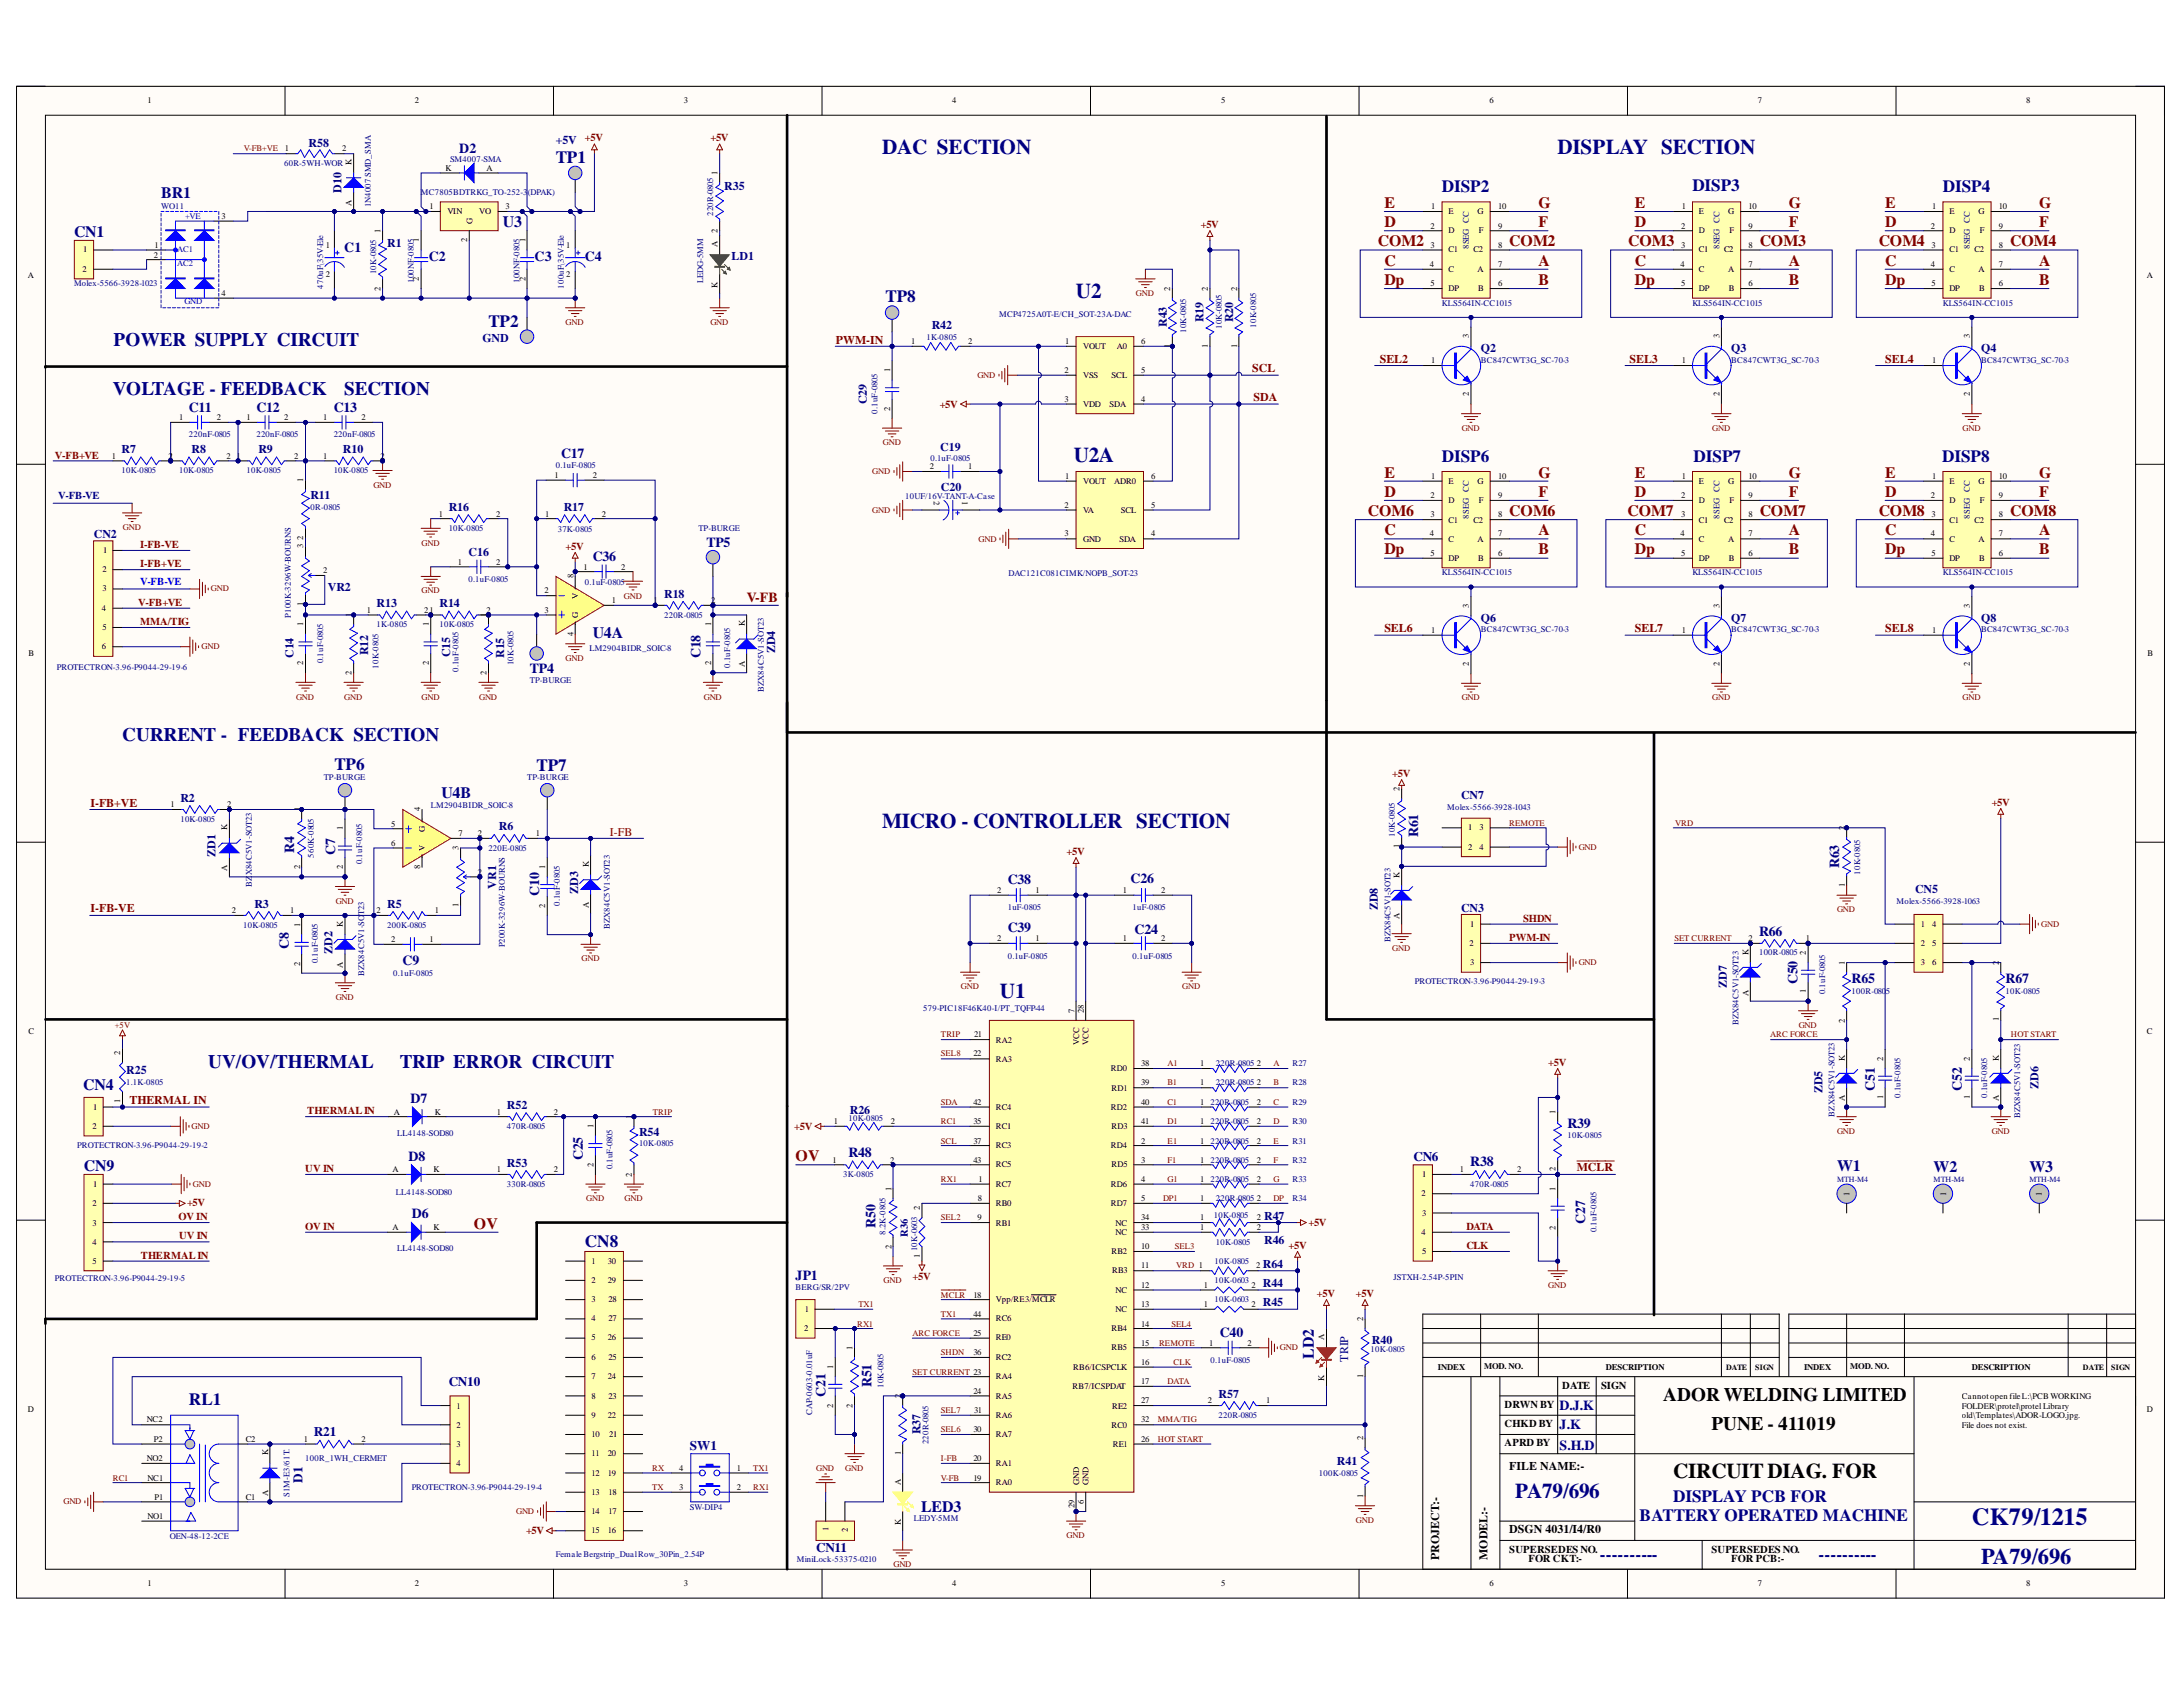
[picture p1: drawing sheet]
<svg xmlns="http://www.w3.org/2000/svg" width="279mm" height="216mm" viewBox="0 0 279 216" stroke-linecap="round" stroke-linejoin="round" font-family="sans-serif">
<defs><g id="words">
<text font-size="3.1" fill="#000080" x="252.4" y="195.2">CK79/1215</text>
<text font-size="2.9" fill="#000080" x="253.6" y="200.1">PA79/696</text>
<g font-size="2.7" fill="#000080">
<text x="112.9" y="19.7">DAC SECTION</text>
<text x="199.3" y="19.7">DISPLAY SECTION</text>
<text x="137.7" y="38.1">U2</text>
<text x="137.4" y="59.1">U2A</text>
<text x="112.9" y="105.9">MICRO - CONTROLLER SECTION</text>
<text x="128" y="127.7">U1</text>
<text x="193.9" y="191.7">PA79/696</text>
</g>
<text font-size="2.7" x="214.1" y="189.1">CIRCUIT DIAG. FOR</text>
<g font-size="2.5" fill="#000080">
<text x="14.5" y="44.2">POWER SUPPLY CIRCUIT</text>
<text x="14.5" y="50.6">VOLTAGE - FEEDBACK</text>
<text x="44.1" y="50.6">SECTION</text>
<text x="15.6" y="94.9">CURRENT - FEEDBACK SECTION</text>
<text x="26.6" y="136.6">UV/OV/THERMAL</text>
<text x="51.2" y="136.6">TRIP ERROR CIRCUIT</text>
</g>
<g font-size="2.5">
<text x="212.9" y="179.3">ADOR WELDING LIMITED</text>
<text x="219.1" y="183.1">PUNE - 411019</text>
</g>
<g font-size="2.2" fill="#000080">
<text x="71.1" y="20.9">TP1</text>
<text x="184.5" y="24.6">DISP2</text>
<text x="216.6" y="24.4">DISP3</text>
<text x="248.7" y="24.6">DISP4</text>
<text x="62.5" y="41.9">TP2</text>
<text x="113.3" y="38.6">TP8</text>
<text x="184.5" y="59.1">DISP6</text>
<text x="216.8" y="59.1">DISP7</text>
<text x="248.6" y="59.1">DISP8</text>
<text x="42.8" y="98.5">TP6</text>
<text x="68.7" y="98.7">TP7</text>
<text x="74.9" y="159.6">CN8</text>
<text x="24.2" y="179.8">RL1</text>
<text x="209.8" y="194.6">BATTERY OPERATED MACHINE</text>
<text x="214.1" y="192.2">DISPLAY PCB FOR</text>
<text x="204.8" y="199.7">----------</text>
<text x="232.8" y="199.7">----------</text>
</g>
<g font-size="2" fill="#000080">
<text x="20.6" y="25.4">BR1</text>
<text x="64.4" y="29.1">U3</text>
<text x="9.5" y="30.3">CN1</text>
<text x="75.9" y="81.7">U4A</text>
<text x="56.5" y="102.1">U4B</text>
<text x="10.7" y="139.5">CN4</text>
<text x="10.7" y="149.8">CN9</text>
<text x="235.1" y="149.8">W1</text>
<text x="247.5" y="150">W2</text>
<text x="259.7" y="150">W3</text>
<text x="168.1" y="173.9" transform="rotate(-90 168.1 173.9)">LD2</text>
<text x="117.9" y="193.5">LED3</text>
</g>
<g font-size="2" fill="#800000">
<text x="177.2" y="26.6">E</text>
<text x="177.2" y="29.1">D</text>
<text x="196.9" y="26.6">G</text>
<text x="196.9" y="29.1">F</text>
<text x="209.2" y="26.6">E</text>
<text x="209.2" y="29.1">D</text>
<text x="228.9" y="26.6">G</text>
<text x="228.9" y="29.1">F</text>
<text x="241.3" y="26.6">E</text>
<text x="241.3" y="29.1">D</text>
<text x="261" y="26.6">G</text>
<text x="261" y="29.1">F</text>
<text x="176.3" y="31.5">COM2</text>
<text x="177.2" y="34">C</text>
<text x="193.2" y="31.5">COM2</text>
<text x="196.9" y="34">A</text>
<text x="208.4" y="31.5">COM3</text>
<text x="209.2" y="34">C</text>
<text x="225.2" y="31.5">COM3</text>
<text x="228.9" y="34">A</text>
<text x="240.5" y="31.5">COM4</text>
<text x="241.3" y="34">C</text>
<text x="257.3" y="31.5">COM4</text>
<text x="261" y="34">A</text>
<text x="177.2" y="36.4">Dp</text>
<text x="196.9" y="36.4">B</text>
<text x="209.2" y="36.4">Dp</text>
<text x="228.9" y="36.4">B</text>
<text x="241.3" y="36.4">Dp</text>
<text x="261" y="36.4">B</text>
<text x="177.2" y="61.1">E</text>
<text x="177.2" y="63.6">D</text>
<text x="196.9" y="61.1">G</text>
<text x="196.9" y="63.6">F</text>
<text x="209.2" y="61.1">E</text>
<text x="209.2" y="63.6">D</text>
<text x="228.9" y="61.1">G</text>
<text x="228.9" y="63.6">F</text>
<text x="241.3" y="61.1">E</text>
<text x="241.3" y="63.6">D</text>
<text x="261" y="61.1">G</text>
<text x="261" y="63.6">F</text>
<text x="175.1" y="66">COM6</text>
<text x="177.2" y="68.5">C</text>
<text x="177.2" y="70.9">Dp</text>
<text x="193.2" y="66">COM6</text>
<text x="196.9" y="68.5">A</text>
<text x="196.9" y="70.9">B</text>
<text x="208.3" y="66">COM7</text>
<text x="209.2" y="68.5">C</text>
<text x="209.2" y="70.9">Dp</text>
<text x="225.2" y="66">COM7</text>
<text x="228.9" y="68.5">A</text>
<text x="228.9" y="70.9">B</text>
<text x="240.5" y="66">COM8</text>
<text x="241.3" y="68.5">C</text>
<text x="241.3" y="70.9">Dp</text>
<text x="257.3" y="66">COM8</text>
<text x="261" y="68.5">A</text>
<text x="261" y="70.9">B</text>
<text x="101.8" y="148.6">OV</text>
<text x="60.6" y="157.3">OV</text>
</g>
<g font-size="1.8" fill="#000080">
<text x="58.8" y="19.6">D2</text>
<text x="44.1" y="32.2">C1</text>
<text x="54.9" y="33.4">C2</text>
<text x="68.4" y="33.4">C3</text>
<text x="74.9" y="33.4">C4</text>
<text x="24.2" y="52.7">C11</text>
<text x="32.8" y="52.7">C12</text>
<text x="42.7" y="52.7">C13</text>
<text x="71.8" y="58.6">C17</text>
<text x="75.9" y="71.8">C36</text>
<text x="90.4" y="70">TP5</text>
<text x="67.8" y="86.1">TP4</text>
<text x="89.7" y="84.2" transform="rotate(-90 89.7 84.2)">C18</text>
<text x="181.5" y="107.1" transform="rotate(-90 181.5 107.1)">R61</text>
<text x="37.6" y="109.2" transform="rotate(-90 37.6 109.2)">R4</text>
<text x="42.9" y="109.4" transform="rotate(-90 42.9 109.4)">C7</text>
<text x="129" y="113.1">C38</text>
<text x="144.7" y="113">C26</text>
<text x="235.4" y="111.1" transform="rotate(-90 235.4 111.1)">R63</text>
<text x="69" y="114.7" transform="rotate(-90 69 114.7)">C10</text>
<text x="129" y="119.3">C39</text>
<text x="145.2" y="119.5">C24</text>
<text x="225.1" y="119.7">R66</text>
<text x="37" y="121.5" transform="rotate(-90 37 121.5)">C8</text>
<text x="51.5" y="123.5">C9</text>
<text x="230" y="126" transform="rotate(-90 230 126)">C50</text>
<text x="237" y="125.8">R65</text>
<text x="256.7" y="125.8">R67</text>
<text x="52.5" y="141.1">D7</text>
<text x="239.9" y="139.6" transform="rotate(-90 239.9 139.6)">C51</text>
<text x="251.1" y="139.6" transform="rotate(-90 251.1 139.6)">C52</text>
<text x="52.3" y="148.6">D8</text>
<text x="74.6" y="148.5" transform="rotate(-90 74.6 148.5)">C25</text>
<text x="108.6" y="148.1">R48</text>
<text x="188.2" y="149.2">R38</text>
<text x="200.6" y="144.3">R39</text>
<text x="52.7" y="155.9">D6</text>
<text x="112.1" y="157.1" transform="rotate(-90 112.1 157.1)">R50</text>
<text x="202.9" y="156.6" transform="rotate(-90 202.9 156.6)">C27</text>
<text x="101.8" y="163.8">JP1</text>
<text x="156.1" y="171">C40</text>
<text x="105.6" y="178.7" transform="rotate(-90 105.6 178.7)">C21</text>
<text x="111.6" y="177.6" transform="rotate(-90 111.6 177.6)">R51</text>
<text x="199.6" y="180.4">D.J.K</text>
<text x="199.6" y="185.5">S.H.D</text>
<text x="199.6" y="182.9">J.K</text>
</g>
<text font-size="1.8" fill="#800000" x="95.6" y="77">V-FB</text>
<g font-size="1.7" fill="#000080">
<text x="180.9" y="148.6">CN6</text>
<text x="57.4" y="177.4">CN10</text>
<text x="40.2" y="183.8">R21</text>
<text x="88.3" y="185.5">SW1</text>
<text x="38.7" y="189.7" transform="rotate(-90 38.7 189.7)">D1</text>
<text x="104.5" y="198.6">CN11</text>
</g>
<g font-size="1.5" fill="#000080">
<text x="39.5" y="18.8">R58</text>
<text x="71.1" y="18.4">+5V</text>
<text x="43.7" y="24.7" transform="rotate(-90 43.7 24.7)">D10</text>
<text x="92.7" y="24.3">R35</text>
<text x="49.6" y="31.6">R1</text>
<text x="93.6" y="33.3">LD1</text>
<text x="149.4" y="41.9" transform="rotate(-90 149.4 41.9)">R43</text>
<text x="154" y="41.3" transform="rotate(-90 154 41.3)">R19</text>
<text x="157.8" y="41.3" transform="rotate(-90 157.8 41.3)">R20</text>
<text x="61.7" y="43.8">GND</text>
<text x="119.3" y="42.1">R42</text>
<text x="189.5" y="45.1">Q2</text>
<text x="221.6" y="45.1">Q3</text>
<text x="253.6" y="45.1">Q4</text>
<text x="111" y="51.7" transform="rotate(-90 111 51.7)">C29</text>
<text x="15.6" y="58">R7</text>
<text x="24.5" y="58">R8</text>
<text x="33.1" y="58">R9</text>
<text x="43.9" y="58">R10</text>
<text x="120.4" y="57.8">C19</text>
<text x="39.8" y="63.9">R11</text>
<text x="57.4" y="65.4">R16</text>
<text x="72.1" y="65.4">R17</text>
<text x="120.4" y="62.8">C20</text>
<text x="12" y="68.8">CN2</text>
<text x="60" y="71.2">C16</text>
<text x="41.9" y="75.6">VR2</text>
<text x="48.2" y="77.7">R13</text>
<text x="56.2" y="77.7">R14</text>
<text x="85" y="76.5">R18</text>
<text x="47.1" y="83.9" transform="rotate(-90 47.1 83.9)">R12</text>
<text x="99.2" y="83.6" transform="rotate(-90 99.2 83.6)">ZD4</text>
<text x="189.5" y="79.6">Q6</text>
<text x="221.6" y="79.6">Q7</text>
<text x="253.6" y="79.6">Q8</text>
<text x="37.6" y="84.2" transform="rotate(-90 37.6 84.2)">C14</text>
<text x="57.6" y="84.1" transform="rotate(-90 57.6 84.1)">C15</text>
<text x="64.5" y="84.2" transform="rotate(-90 64.5 84.2)">R15</text>
<text x="23.1" y="102.6">R2</text>
<text x="63.9" y="106.3">R6</text>
<text x="187" y="102.2">CN7</text>
<text x="27.6" y="109.7" transform="rotate(-90 27.6 109.7)">ZD1</text>
<text x="63.5" y="113.7" transform="rotate(-90 63.5 113.7)">VR1</text>
<text x="32.6" y="116.3">R3</text>
<text x="49.6" y="116.2">R5</text>
<text x="74" y="114.4" transform="rotate(-90 74 114.4)">ZD3</text>
<text x="176.3" y="116.5" transform="rotate(-90 176.3 116.5)">ZD8</text>
<text x="187" y="116.7">CN3</text>
<text x="245.1" y="114.3">CN5</text>
<text x="42.5" y="122.1" transform="rotate(-90 42.5 122.1)">ZD2</text>
<text x="221" y="126.4" transform="rotate(-90 221 126.4)">ZD7</text>
<text x="16.2" y="137.5">R25</text>
<text x="64.9" y="142">R52</text>
<text x="108.8" y="142.6">R26</text>
<text x="233.3" y="139.9" transform="rotate(-90 233.3 139.9)">ZD5</text>
<text x="260.9" y="139.3" transform="rotate(-90 260.9 139.3)">ZD6</text>
<text x="64.9" y="149.3">R53</text>
<text x="81.8" y="145.3">R54</text>
<text x="161.8" y="156.1">R47</text>
<text x="161.8" y="159.2">R46</text>
<text x="161.6" y="162.3">R64</text>
<text x="161.6" y="164.7">R44</text>
<text x="161.6" y="167.2">R45</text>
<text x="175.6" y="172">R40</text>
<text x="156" y="178.9">R57</text>
<text x="172.5" y="174.3" transform="rotate(-90 172.5 174.3)">TRIP</text>
<text x="117.8" y="183.6" transform="rotate(-90 117.8 183.6)">R37</text>
<text x="171.1" y="187.5">R41</text>
</g>
<g font-size="1.5" fill="#800000">
<text x="107" y="44">PWM-IN</text>
<text x="160.3" y="47.6">SCL</text>
<text x="176.6" y="46.4">SEL2</text>
<text x="208.6" y="46.4">SEL3</text>
<text x="241.3" y="46.4">SEL4</text>
<text x="160.4" y="51.3">SDA</text>
<text x="177.2" y="80.9">SEL6</text>
<text x="209.2" y="80.9">SEL7</text>
<text x="241.3" y="80.9">SEL8</text>
<text x="11.6" y="103.2">I-FB+VE</text>
<text x="78.1" y="107">I-FB</text>
<text x="11.6" y="116.8">I-FB-VE</text>
<text x="16.6" y="141.3">THERMAL IN</text>
<text x="201.8" y="149.9">MCLR</text>
</g>
<g font-size="1.5">
<text x="193.2" y="188.1">FILE NAME:-</text>
<text x="193.2" y="196.2">DSGN 4031/I4/R0</text>
<text x="184.2" y="199.6" transform="rotate(-90 184.2 199.6)">PROJECT:-</text>
<text x="190.4" y="199.6" transform="rotate(-90 190.4 199.6)">MODEL:-</text>
</g>
<g font-size="1.4" fill="#800000">
<text x="74.9" y="18.1">+5V</text>
<text x="90.9" y="18.1">+5V</text>
<text x="153.7" y="29.2">+5V</text>
<text x="120.3" y="52.2">+5V</text>
<text x="7" y="58.7">V-FB+VE</text>
<text x="17.9" y="70.1">I-FB-VE</text>
<text x="72.4" y="70.3">+5V</text>
<text x="17.7" y="77.5">V-FB+VE</text>
<text x="17.9" y="72.5">I-FB+VE</text>
<text x="17.9" y="80">MMA/TIG</text>
<text x="178.2" y="99.4">+5V</text>
<text x="254.9" y="103.2">+5V</text>
<text x="136.5" y="109.4">+5V</text>
<text x="194.9" y="118">SHDN</text>
<text x="193.2" y="120.4">PWM-IN</text>
<text x="198.2" y="136.5">+5V</text>
<text x="39.3" y="142.6">THERMALIN</text>
<text x="39.1" y="150">UV IN</text>
<text x="101.7" y="144.6">+5V</text>
<text x="23.9" y="154.4">+5V</text>
<text x="18" y="161.1">THERMALIN</text>
<text x="22.8" y="156.2">OV IN</text>
<text x="22.9" y="158.6">UV IN</text>
<text x="39.1" y="157.4">OV IN</text>
<text x="164.9" y="159.8">+5V</text>
<text x="167.5" y="156.8">+5V</text>
<text x="187.7" y="157.4">DATA</text>
<text x="187.7" y="159.8">CLK</text>
<text x="116.8" y="163.8">+5V</text>
<text x="168.6" y="166">+5V</text>
<text x="173.6" y="166">+5V</text>
<text x="67.3" y="196.3">+5V</text>
</g>
<g font-size="1.4" fill="#000080">
<text x="7.4" y="63.8">V-FB-VE</text>
<text x="116.2" y="158.3" transform="rotate(-90 116.2 158.3)">R36</text>
</g>
<text font-size="1.4" fill="#00f" x="17.9" y="74.9">V-FB-VE</text>
<g font-size="1.4">
<text x="199.9" y="177.7">DATE</text>
<text x="204.9" y="177.7">SIGN</text>
<text x="192.6" y="180.2">DRWN BY</text>
<text x="192.6" y="182.6">CHKD BY</text>
<text x="192.6" y="185.1">APRD BY</text>
<text x="193.2" y="198.7">SUPERSEDES NO.</text>
<text x="195.6" y="199.9">FOR CKT:-</text>
<text x="219.1" y="198.7">SUPERSEDES NO.</text>
<text x="221.6" y="199.9">FOR PCB:-</text>
</g>
<g font-size="1.1">
<text x="18.9" y="13.2">1</text>
<text x="53.1" y="13.2">2</text>
<text x="87.5" y="13.2">3</text>
<text x="121.9" y="13.2">4</text>
<text x="156.3" y="13.2">5</text>
<text x="190.6" y="13.2">6</text>
<text x="225" y="13.2">7</text>
<text x="259.3" y="13.2">8</text>
<text x="36.5" y="19.4">1</text>
<text x="43.8" y="19.4">2</text>
<text x="45" y="21.1" transform="rotate(-90 45 21.1)">K</text>
<text x="57" y="21.9">K</text>
<text x="62.2" y="21.9">A</text>
<text x="91.9" y="22.4" transform="rotate(-90 91.9 22.4)">1</text>
<text x="28.3" y="28">3</text>
<text x="45" y="26.4" transform="rotate(-90 45 26.4)">A</text>
<text x="48.7" y="29.8" transform="rotate(-90 48.7 29.8)">1</text>
<text x="55" y="26.8">1</text>
<text x="57.3" y="27.4">VIN</text>
<text x="60.5" y="28.7" transform="rotate(-90 60.5 28.7)">G</text>
<text x="61.3" y="27.4">VO</text>
<text x="64.7" y="26.8">3</text>
<text x="91.9" y="29.8" transform="rotate(-90 91.9 29.8)">2</text>
<text x="183.1" y="29.3">2</text>
<text x="183.2" y="26.8">1</text>
<text x="185.4" y="29.8">D</text>
<text x="185.4" y="27.4">E</text>
<text x="189.1" y="27.4">G</text>
<text x="189.3" y="29.8">F</text>
<text x="191.7" y="26.8">10</text>
<text x="191.7" y="29.3">9</text>
<text x="215.2" y="29.3">2</text>
<text x="215.2" y="26.8">1</text>
<text x="217.4" y="29.8">D</text>
<text x="217.4" y="27.4">E</text>
<text x="221.2" y="27.4">G</text>
<text x="221.3" y="29.8">F</text>
<text x="223.8" y="26.8">10</text>
<text x="223.8" y="29.3">9</text>
<text x="247.1" y="29.3">2</text>
<text x="247.3" y="26.8">1</text>
<text x="249.5" y="29.8">D</text>
<text x="249.5" y="27.4">E</text>
<text x="253.2" y="27.4">G</text>
<text x="253.4" y="29.8">F</text>
<text x="255.8" y="26.8">10</text>
<text x="255.8" y="29.3">9</text>
<text x="3.6" y="35.6">A</text>
<text x="10.6" y="34.8">2</text>
<text x="10.7" y="32.3">1</text>
<text x="19.7" y="33">2</text>
<text x="19.8" y="31.7">1</text>
<text x="41.7" y="31.7">1</text>
<text x="41.7" y="35.4">2</text>
<text x="53.6" y="35.9" transform="rotate(-90 53.6 35.9)">2</text>
<text x="53.6" y="31" transform="rotate(-90 53.6 31)">1</text>
<text x="59.8" y="31" transform="rotate(-90 59.8 31)">2</text>
<text x="67.2" y="35.9" transform="rotate(-90 67.2 35.9)">2</text>
<text x="67.2" y="31" transform="rotate(-90 67.2 31)">1</text>
<text x="72.5" y="31.7">1</text>
<text x="72.5" y="35.4">2</text>
<text x="91.9" y="31.6" transform="rotate(-90 91.9 31.6)">A</text>
<text x="183" y="34.2">4</text>
<text x="183.1" y="31.7">3</text>
<text x="185.4" y="34.8">C</text>
<text x="185.4" y="32.3">C1</text>
<text x="188.6" y="32.3">C2</text>
<text x="189.1" y="34.8">A</text>
<text x="191.7" y="34.2">7</text>
<text x="191.7" y="31.7">8</text>
<text x="215.1" y="34.2">4</text>
<text x="215.2" y="31.7">3</text>
<text x="217.4" y="34.8">C</text>
<text x="217.4" y="32.3">C1</text>
<text x="220.7" y="32.3">C2</text>
<text x="221.2" y="34.8">A</text>
<text x="223.8" y="34.2">7</text>
<text x="223.8" y="31.7">8</text>
<text x="247.1" y="34.2">4</text>
<text x="247.2" y="31.7">3</text>
<text x="249.5" y="34.8">C</text>
<text x="249.5" y="32.3">C1</text>
<text x="252.7" y="32.3">C2</text>
<text x="253.2" y="34.8">A</text>
<text x="255.8" y="34.2">7</text>
<text x="255.8" y="31.7">8</text>
<text x="274.8" y="35.6">A</text>
<text x="28.3" y="37.9">4</text>
<text x="48.7" y="37.2" transform="rotate(-90 48.7 37.2)">2</text>
<text x="91.9" y="36.9" transform="rotate(-90 91.9 36.9)">K</text>
<text x="149.8" y="37.2" transform="rotate(-90 149.8 37.2)">2</text>
<text x="154.6" y="37.2" transform="rotate(-90 154.6 37.2)">2</text>
<text x="158.3" y="37.2" transform="rotate(-90 158.3 37.2)">2</text>
<text x="183.1" y="36.6">5</text>
<text x="185.4" y="37.3">DP</text>
<text x="189.2" y="37.3">B</text>
<text x="191.7" y="36.6">6</text>
<text x="215.2" y="36.6">5</text>
<text x="217.4" y="37.3">DP</text>
<text x="221.3" y="37.3">B</text>
<text x="223.8" y="36.6">6</text>
<text x="247.2" y="36.6">5</text>
<text x="249.5" y="37.3">DP</text>
<text x="253.3" y="37.3">B</text>
<text x="255.8" y="36.6">6</text>
<text x="113.9" y="47.6" transform="rotate(-90 113.9 47.6)">1</text>
<text x="116.6" y="44.1">1</text>
<text x="123.9" y="44.1">2</text>
<text x="136.3" y="47.8">2</text>
<text x="136.3" y="44.1">1</text>
<text x="138.6" y="44.6">VOUT</text>
<text x="142.9" y="44.6">A0</text>
<text x="146.1" y="47.8">5</text>
<text x="146.1" y="44.1">6</text>
<text x="149.8" y="44.5" transform="rotate(-90 149.8 44.5)">1</text>
<text x="154.6" y="44.5" transform="rotate(-90 154.6 44.5)">1</text>
<text x="158.3" y="44.5" transform="rotate(-90 158.3 44.5)">1</text>
<text x="183.2" y="46.5">1</text>
<text x="188" y="43.3" transform="rotate(-90 188 43.3)">3</text>
<text x="215.2" y="46.5">1</text>
<text x="220.1" y="43.3" transform="rotate(-90 220.1 43.3)">3</text>
<text x="247.3" y="46.5">1</text>
<text x="252.1" y="43.3" transform="rotate(-90 252.1 43.3)">3</text>
<text x="22.9" y="53.8">1</text>
<text x="27.7" y="53.8">2</text>
<text x="31.5" y="53.8">1</text>
<text x="36.4" y="53.8">2</text>
<text x="41.4" y="53.8">1</text>
<text x="46.3" y="53.8">2</text>
<text x="113.9" y="52.6" transform="rotate(-90 113.9 52.6)">2</text>
<text x="136.3" y="51.4">3</text>
<text x="138.6" y="48.4">VSS</text>
<text x="138.6" y="52.1">VDD</text>
<text x="142" y="52.1">SDA</text>
<text x="142.3" y="48.4">SCL</text>
<text x="146.1" y="51.4">4</text>
<text x="188" y="50.7" transform="rotate(-90 188 50.7)">2</text>
<text x="220.1" y="50.7" transform="rotate(-90 220.1 50.7)">2</text>
<text x="252.1" y="50.7" transform="rotate(-90 252.1 50.7)">2</text>
<text x="14.3" y="58.7">1</text>
<text x="21.6" y="58.7">2</text>
<text x="21.7" y="58.7">1</text>
<text x="29" y="58.7">2</text>
<text x="30.3" y="58.7">1</text>
<text x="37.6" y="58.7">2</text>
<text x="41.4" y="58.7">1</text>
<text x="48.7" y="58.7">2</text>
<text x="38.8" y="61.7" transform="rotate(-90 38.8 61.7)">1</text>
<text x="71" y="61.1">1</text>
<text x="75.9" y="61.1">2</text>
<text x="119" y="60">2</text>
<text x="119.5" y="64.2" transform="rotate(90 119.5 64.2)">2</text>
<text x="123.1" y="64.2" transform="rotate(90 123.1 64.2)">1</text>
<text x="123.9" y="60">1</text>
<text x="136.3" y="65">2</text>
<text x="136.3" y="61.3">1</text>
<text x="138.6" y="61.9">VOUT</text>
<text x="138.6" y="65.6">VA</text>
<text x="142.6" y="61.9">ADR0</text>
<text x="143.4" y="65.6">SCL</text>
<text x="147.3" y="65">5</text>
<text x="147.3" y="61.3">6</text>
<text x="183.1" y="63.8">2</text>
<text x="183.2" y="61.3">1</text>
<text x="185.4" y="64.3">D</text>
<text x="185.4" y="61.9">E</text>
<text x="189.1" y="61.9">G</text>
<text x="189.3" y="64.3">F</text>
<text x="191.7" y="61.3">10</text>
<text x="191.7" y="63.8">9</text>
<text x="215.2" y="63.8">2</text>
<text x="215.2" y="61.3">1</text>
<text x="217.4" y="64.3">D</text>
<text x="217.4" y="61.9">E</text>
<text x="221.2" y="61.9">G</text>
<text x="221.3" y="64.3">F</text>
<text x="223.8" y="61.3">10</text>
<text x="223.8" y="63.8">9</text>
<text x="247.1" y="63.8">2</text>
<text x="247.3" y="61.3">1</text>
<text x="249.5" y="64.3">D</text>
<text x="249.5" y="61.9">E</text>
<text x="253.2" y="61.9">G</text>
<text x="253.4" y="64.3">F</text>
<text x="255.8" y="61.3">10</text>
<text x="255.8" y="63.8">9</text>
<text x="13.2" y="70.8">1</text>
<text x="38.8" y="70.2" transform="rotate(-90 38.8 70.2)">3</text>
<text x="38.8" y="69.1" transform="rotate(-90 38.8 69.1)">2</text>
<text x="56.2" y="66.1">1</text>
<text x="63.5" y="66.1">2</text>
<text x="69.8" y="66.1">1</text>
<text x="77" y="66.1">2</text>
<text x="136.3" y="68.7">3</text>
<text x="138.6" y="69.3">GND</text>
<text x="143.3" y="69.3">SDA</text>
<text x="147.3" y="68.7">4</text>
<text x="183" y="68.7">4</text>
<text x="183.1" y="71.2">5</text>
<text x="183.1" y="66.2">3</text>
<text x="185.4" y="71.8">DP</text>
<text x="185.4" y="69.3">C</text>
<text x="185.4" y="66.9">C1</text>
<text x="188.6" y="66.9">C2</text>
<text x="189.1" y="69.3">A</text>
<text x="189.2" y="71.8">B</text>
<text x="191.7" y="68.7">7</text>
<text x="191.7" y="71.2">6</text>
<text x="191.7" y="66.2">8</text>
<text x="215.1" y="68.7">4</text>
<text x="215.2" y="71.2">5</text>
<text x="215.2" y="66.2">3</text>
<text x="217.4" y="71.8">DP</text>
<text x="217.4" y="69.3">C</text>
<text x="217.4" y="66.9">C1</text>
<text x="220.7" y="66.9">C2</text>
<text x="221.2" y="69.3">A</text>
<text x="221.3" y="71.8">B</text>
<text x="223.8" y="68.7">7</text>
<text x="223.8" y="71.2">6</text>
<text x="223.8" y="66.2">8</text>
<text x="247.1" y="68.7">4</text>
<text x="247.2" y="71.2">5</text>
<text x="247.2" y="66.2">3</text>
<text x="249.5" y="71.8">DP</text>
<text x="249.5" y="69.3">C</text>
<text x="249.5" y="66.9">C1</text>
<text x="252.7" y="66.9">C2</text>
<text x="253.2" y="69.3">A</text>
<text x="253.3" y="71.8">B</text>
<text x="255.8" y="68.7">7</text>
<text x="255.8" y="71.2">6</text>
<text x="255.8" y="66.2">8</text>
<text x="13.1" y="73.2">2</text>
<text x="13.1" y="75.7">3</text>
<text x="38.8" y="77.5" transform="rotate(-90 38.8 77.5)">1</text>
<text x="41.4" y="73.4">2</text>
<text x="58.6" y="72.3">1</text>
<text x="63.5" y="72.3">2</text>
<text x="69.7" y="75.9">2</text>
<text x="73.4" y="74" transform="rotate(-90 73.4 74)">8</text>
<text x="74" y="76.7" transform="rotate(-90 74 76.7)">V</text>
<text x="74.7" y="72.9">1</text>
<text x="78.3" y="77.2">1</text>
<text x="79.5" y="72.9">2</text>
<text x="83.6" y="77.2">1</text>
<text x="91" y="77.2">2</text>
<text x="188" y="77.9" transform="rotate(-90 188 77.9)">3</text>
<text x="220.1" y="77.9" transform="rotate(-90 220.1 77.9)">3</text>
<text x="252.1" y="77.9" transform="rotate(-90 252.1 77.9)">3</text>
<text x="3.6" y="84">B</text>
<text x="13" y="78.2">4</text>
<text x="13" y="83.1">6</text>
<text x="13.1" y="80.7">5</text>
<text x="38.8" y="80.2" transform="rotate(-90 38.8 80.2)">1</text>
<text x="45" y="79" transform="rotate(-90 45 79)">1</text>
<text x="46.9" y="78.5">1</text>
<text x="54.3" y="78.5">21</text>
<text x="54.9" y="80.2" transform="rotate(-90 54.9 80.2)">1</text>
<text x="62.2" y="79" transform="rotate(-90 62.2 79)">1</text>
<text x="62.2" y="78.5">2</text>
<text x="69.7" y="78.5">3</text>
<text x="73.4" y="81.4" transform="rotate(-90 73.4 81.4)">4</text>
<text x="74" y="79.1" transform="rotate(-90 74 79.1)">G</text>
<text x="91" y="80.2" transform="rotate(-90 91 80.2)">1</text>
<text x="95.3" y="80.2" transform="rotate(-90 95.3 80.2)">K</text>
<text x="183.2" y="81">1</text>
<text x="215.2" y="81">1</text>
<text x="247.3" y="81">1</text>
<text x="274.9" y="84">B</text>
<text x="38.8" y="85.1" transform="rotate(-90 38.8 85.1)">2</text>
<text x="45" y="86.3" transform="rotate(-90 45 86.3)">2</text>
<text x="54.9" y="85.1" transform="rotate(-90 54.9 85.1)">2</text>
<text x="62.2" y="86.3" transform="rotate(-90 62.2 86.3)">2</text>
<text x="91" y="85.1" transform="rotate(-90 91 85.1)">2</text>
<text x="95.3" y="85.4" transform="rotate(-90 95.3 85.4)">A</text>
<text x="188" y="85.2" transform="rotate(-90 188 85.2)">2</text>
<text x="220.1" y="85.2" transform="rotate(-90 220.1 85.2)">2</text>
<text x="252.1" y="85.2" transform="rotate(-90 252.1 85.2)">2</text>
<text x="179.1" y="101.2" transform="rotate(-90 179.1 101.2)">2</text>
<text x="21.8" y="103.3">1</text>
<text x="29.1" y="106.3" transform="rotate(-90 29.1 106.3)">K</text>
<text x="29.1" y="103.3">2</text>
<text x="38.4" y="103.8" transform="rotate(-90 38.4 103.8)">1</text>
<text x="43.9" y="106.3" transform="rotate(-90 43.9 106.3)">1</text>
<text x="50.1" y="105.8">5</text>
<text x="53.8" y="103.8" transform="rotate(-90 53.8 103.8)">4</text>
<text x="54.4" y="106.5" transform="rotate(-90 54.4 106.5)">G</text>
<text x="58.7" y="107">7</text>
<text x="61.1" y="107">2</text>
<text x="68.6" y="107">1</text>
<text x="187.9" y="106.3">1</text>
<text x="189.4" y="106.3">3</text>
<text x="236.1" y="106.2" transform="rotate(-90 236.1 106.2)">2</text>
<text x="29.1" y="111.5" transform="rotate(-90 29.1 111.5)">A</text>
<text x="38.4" y="111.3" transform="rotate(-90 38.4 111.3)">2</text>
<text x="43.9" y="111.3" transform="rotate(-90 43.9 111.3)">2</text>
<text x="50.1" y="108.2">6</text>
<text x="53.8" y="111.3" transform="rotate(-90 53.8 111.3)">8</text>
<text x="54.4" y="108.9" transform="rotate(-90 54.4 108.9)">V</text>
<text x="58.7" y="108.7" transform="rotate(-90 58.7 108.7)">3</text>
<text x="61.1" y="111.9">2</text>
<text x="69.8" y="111.3" transform="rotate(-90 69.8 111.3)">1</text>
<text x="75.4" y="111" transform="rotate(-90 75.4 111)">K</text>
<text x="179.1" y="112.4" transform="rotate(-90 179.1 112.4)">K</text>
<text x="179.1" y="108.6" transform="rotate(-90 179.1 108.6)">1</text>
<text x="187.9" y="108.7">2</text>
<text x="189.4" y="108.7">4</text>
<text x="236.1" y="113.5" transform="rotate(-90 236.1 113.5)">1</text>
<text x="29.7" y="116.9">2</text>
<text x="37.1" y="116.9">1</text>
<text x="38.4" y="118.6" transform="rotate(-90 38.4 118.6)">1</text>
<text x="43.9" y="118.6" transform="rotate(-90 43.9 118.6)">K</text>
<text x="48.2" y="116.9">2</text>
<text x="55.7" y="116.9">1</text>
<text x="58.7" y="116.1" transform="rotate(-90 58.7 116.1)">1</text>
<text x="69.8" y="116.2" transform="rotate(-90 69.8 116.2)">2</text>
<text x="75.4" y="116.2" transform="rotate(-90 75.4 116.2)">A</text>
<text x="127.6" y="114.3">2</text>
<text x="132.5" y="114.3">1</text>
<text x="143.7" y="114.3">1</text>
<text x="148.6" y="114.3">2</text>
<text x="179.1" y="117.6" transform="rotate(-90 179.1 117.6)">A</text>
<text x="188.2" y="118.6">1</text>
<text x="245.9" y="118.6">1</text>
<text x="247.3" y="118.6">4</text>
<text x="38.4" y="123.6" transform="rotate(-90 38.4 123.6)">2</text>
<text x="43.9" y="123.9" transform="rotate(-90 43.9 123.9)">A</text>
<text x="50.1" y="120.6">2</text>
<text x="55" y="120.6">1</text>
<text x="127.6" y="120.5">2</text>
<text x="132.5" y="120.5">1</text>
<text x="143.7" y="120.5">1</text>
<text x="148.6" y="120.5">2</text>
<text x="188.1" y="121.1">2</text>
<text x="188.2" y="123.5">3</text>
<text x="223.8" y="122.2" transform="rotate(-90 223.8 122.2)">K</text>
<text x="223.8" y="120.5">2</text>
<text x="231.1" y="122.2" transform="rotate(-90 231.1 122.2)">2</text>
<text x="231.1" y="120.5">1</text>
<text x="236.1" y="123.4" transform="rotate(-90 236.1 123.4)">1</text>
<text x="245.9" y="121.1">2</text>
<text x="245.9" y="123.5">3</text>
<text x="247.3" y="121.1">5</text>
<text x="247.3" y="123.5">6</text>
<text x="255.8" y="123.4" transform="rotate(-90 255.8 123.4)">2</text>
<text x="137.5" y="129.6" transform="rotate(-90 137.5 129.6)">7</text>
<text x="138.7" y="129.6" transform="rotate(-90 138.7 129.6)">28</text>
<text x="223.8" y="127.4" transform="rotate(-90 223.8 127.4)">A</text>
<text x="231.1" y="127.1" transform="rotate(-90 231.1 127.1)">1</text>
<text x="236.1" y="130.9" transform="rotate(-90 236.1 130.9)">2</text>
<text x="255.8" y="130.7" transform="rotate(-90 255.8 130.7)">1</text>
<text x="3.6" y="132.3">C</text>
<text x="15.4" y="135" transform="rotate(-90 15.4 135)">2</text>
<text x="124.6" y="135.2">22</text>
<text x="124.7" y="132.7">21</text>
<text x="127.5" y="133.4">RA2</text>
<text x="127.5" y="135.9">RA3</text>
<text x="138.1" y="133.7" transform="rotate(-90 138.1 133.7)">VCC</text>
<text x="139.3" y="133.7" transform="rotate(-90 139.3 133.7)">VCC</text>
<text x="142.2" y="137.1">RD0</text>
<text x="146.1" y="136.5">38</text>
<text x="153.6" y="136.5">1</text>
<text x="160.9" y="136.5">2</text>
<text x="236.1" y="135.8" transform="rotate(-90 236.1 135.8)">K</text>
<text x="241" y="135.8" transform="rotate(-90 241 135.8)">2</text>
<text x="252.1" y="135.8" transform="rotate(-90 252.1 135.8)">2</text>
<text x="255.8" y="135.8" transform="rotate(-90 255.8 135.8)">K</text>
<text x="274.8" y="132.3">C</text>
<text x="11.9" y="142">1</text>
<text x="15.4" y="141.1" transform="rotate(-90 15.4 141.1)">1</text>
<text x="50.4" y="142.6">A</text>
<text x="55.7" y="142.6">K</text>
<text x="63.6" y="142.6">1</text>
<text x="70.9" y="142.6">2</text>
<text x="80.9" y="143.1" transform="rotate(-90 80.9 143.1)">1</text>
<text x="106.7" y="143.9">1</text>
<text x="114" y="143.9">2</text>
<text x="124.6" y="143.9">35</text>
<text x="124.6" y="141.4">42</text>
<text x="127.5" y="142">RC4</text>
<text x="142.2" y="142">RD2</text>
<text x="142.3" y="139.6">RD1</text>
<text x="146.1" y="138.9">39</text>
<text x="146.1" y="141.4">40</text>
<text x="146.1" y="143.9">41</text>
<text x="153.6" y="143.9">1</text>
<text x="153.6" y="141.4">1</text>
<text x="153.6" y="138.9">1</text>
<text x="160.9" y="143.9">2</text>
<text x="160.9" y="141.4">2</text>
<text x="160.9" y="138.9">2</text>
<text x="199.1" y="142.6" transform="rotate(-90 199.1 142.6)">1</text>
<text x="236.1" y="140.9" transform="rotate(-90 236.1 140.9)">A</text>
<text x="241" y="140.6" transform="rotate(-90 241 140.6)">1</text>
<text x="252.1" y="140.6" transform="rotate(-90 252.1 140.6)">1</text>
<text x="255.8" y="140.9" transform="rotate(-90 255.8 140.9)">A</text>
<text x="11.8" y="144.5">2</text>
<text x="50.2" y="150">A</text>
<text x="55.5" y="150">K</text>
<text x="63.6" y="150">1</text>
<text x="70.9" y="150">2</text>
<text x="75.9" y="149.3" transform="rotate(-90 75.9 149.3)">2</text>
<text x="75.9" y="144.4" transform="rotate(-90 75.9 144.4)">1</text>
<text x="106.6" y="148.8">1</text>
<text x="113.9" y="148.8">2</text>
<text x="124.6" y="146.4">37</text>
<text x="124.6" y="148.8">43</text>
<text x="127.5" y="144.5">RC1</text>
<text x="127.5" y="147">RC3</text>
<text x="127.5" y="149.4">RC5</text>
<text x="142.2" y="147">RD4</text>
<text x="142.3" y="144.5">RD3</text>
<text x="142.3" y="149.4">RD5</text>
<text x="146.1" y="148.8">3</text>
<text x="146.1" y="146.4">2</text>
<text x="153.6" y="148.8">1</text>
<text x="153.6" y="146.4">1</text>
<text x="160.9" y="148.8">2</text>
<text x="160.9" y="146.4">2</text>
<text x="186.8" y="150">1</text>
<text x="194.2" y="150">2</text>
<text x="199.1" y="149.9" transform="rotate(-90 199.1 149.9)">2</text>
<text x="11.8" y="154.3">2</text>
<text x="11.9" y="151.9">1</text>
<text x="80.9" y="150.6" transform="rotate(-90 80.9 150.6)">2</text>
<text x="114.1" y="152.4" transform="rotate(-90 114.1 152.4)">1</text>
<text x="117.7" y="154.9" transform="rotate(-90 117.7 154.9)">2</text>
<text x="125.2" y="153.7">8</text>
<text x="125.3" y="151.3">1</text>
<text x="127.5" y="151.9">RC7</text>
<text x="127.5" y="154.3">RB0</text>
<text x="142.2" y="154.3">RD7</text>
<text x="142.2" y="151.9">RD6</text>
<text x="146.1" y="153.7">5</text>
<text x="146.1" y="151.3">4</text>
<text x="153.6" y="151.3">1</text>
<text x="153.6" y="153.7">1</text>
<text x="160.9" y="151.3">2</text>
<text x="160.9" y="153.7">2</text>
<text x="181.9" y="153.1">2</text>
<text x="182" y="150.7">1</text>
<text x="182" y="155.6">3</text>
<text x="199.1" y="152.4" transform="rotate(-90 199.1 152.4)">1</text>
<text x="236.7" y="153.1" transform="rotate(-90 236.7 153.1)">1</text>
<text x="249.1" y="153.1" transform="rotate(-90 249.1 153.1)">1</text>
<text x="261.3" y="153.1" transform="rotate(-90 261.3 153.1)">1</text>
<text x="11.8" y="156.8">3</text>
<text x="11.8" y="159.3">4</text>
<text x="11.8" y="161.7">5</text>
<text x="50.2" y="157.4">A</text>
<text x="55.5" y="157.4">K</text>
<text x="75.7" y="161.7">1</text>
<text x="77.8" y="161.7">30</text>
<text x="114.1" y="159.8" transform="rotate(-90 114.1 159.8)">2</text>
<text x="117.7" y="161" transform="rotate(-90 117.7 161)">1</text>
<text x="125.1" y="156.2">9</text>
<text x="127.5" y="156.8">RB1</text>
<text x="142.3" y="160.5">RB2</text>
<text x="142.8" y="158">NC</text>
<text x="142.8" y="156.8">NC</text>
<text x="146.1" y="159.9">10</text>
<text x="146.1" y="157.4">33</text>
<text x="146.1" y="156.2">34</text>
<text x="153.6" y="156.2">1</text>
<text x="153.6" y="157.4">1</text>
<text x="160.9" y="156.2">2</text>
<text x="160.9" y="157.4">2</text>
<text x="181.9" y="158">4</text>
<text x="182" y="160.5">5</text>
<text x="199.1" y="157.4" transform="rotate(-90 199.1 157.4)">2</text>
<text x="75.7" y="164.2">2</text>
<text x="75.7" y="166.7">3</text>
<text x="77.8" y="164.2">29</text>
<text x="77.9" y="166.7">28</text>
<text x="103" y="167.9">1</text>
<text x="124.6" y="166.1">18</text>
<text x="127.5" y="166.7">Vpp/RE3/MCLR</text>
<text x="142.3" y="162.9">RB3</text>
<text x="142.8" y="165.5">NC</text>
<text x="142.8" y="167.9">NC</text>
<text x="146.1" y="162.3">11</text>
<text x="146.1" y="164.8">12</text>
<text x="146.1" y="167.2">13</text>
<text x="154.1" y="164.8">1</text>
<text x="154.1" y="167.2">1</text>
<text x="160.2" y="164.8">2</text>
<text x="160.2" y="167.2">2</text>
<text x="160.8" y="162.3">2</text>
<text x="75.7" y="169.1">4</text>
<text x="75.7" y="171.6">5</text>
<text x="77.8" y="171.6">26</text>
<text x="77.9" y="169.1">27</text>
<text x="102.9" y="170.4">2</text>
<text x="109.1" y="172.7" transform="rotate(-90 109.1 172.7)">1</text>
<text x="124.6" y="171">25</text>
<text x="124.6" y="173.4">36</text>
<text x="124.6" y="168.5">44</text>
<text x="127.5" y="171.6">RE0</text>
<text x="127.5" y="169.1">RC6</text>
<text x="142.3" y="170.4">RB4</text>
<text x="142.3" y="172.8">RB5</text>
<text x="146.1" y="169.8">14</text>
<text x="146.1" y="172.2">15</text>
<text x="154.8" y="172.2">1</text>
<text x="159.7" y="172.2">2</text>
<text x="169.5" y="171.5" transform="rotate(-90 169.5 171.5)">A</text>
<text x="174.5" y="169" transform="rotate(-90 174.5 169)">2</text>
<text x="75.7" y="174.1">6</text>
<text x="75.7" y="176.5">7</text>
<text x="75.7" y="179">8</text>
<text x="77.8" y="176.5">24</text>
<text x="77.9" y="174.1">25</text>
<text x="77.9" y="179">23</text>
<text x="106.7" y="175.2" transform="rotate(-90 106.7 175.2)">1</text>
<text x="115.3" y="178.9" transform="rotate(-90 115.3 178.9)">2</text>
<text x="124.6" y="178.4">24</text>
<text x="127.5" y="176.5">RA4</text>
<text x="127.5" y="179">RA5</text>
<text x="127.5" y="174.1">RC2</text>
<text x="137.3" y="177.7">RB7/ICSPDAT</text>
<text x="137.4" y="175.3">RB6/ICSPCLK</text>
<text x="146.1" y="179.6">27</text>
<text x="146.1" y="174.7">16</text>
<text x="146.1" y="177.1">17</text>
<text x="154.6" y="179.6">2</text>
<text x="162" y="179.6">1</text>
<text x="169.5" y="176.7" transform="rotate(-90 169.5 176.7)">K</text>
<text x="174.5" y="176.4" transform="rotate(-90 174.5 176.4)">1</text>
<text x="184" y="175.3">INDEX</text>
<text x="190" y="175.2">MOD. NO.</text>
<text x="205.5" y="175.3">DESCRIPTION</text>
<text x="230.9" y="175.3">INDEX</text>
<text x="236.8" y="175.2">MOD. NO.</text>
<text x="251.1" y="179.1">Cannot open file L:\PCB WORKING</text>
<text x="252.4" y="175.3">DESCRIPTION</text>
<text x="3.6" y="180.7">D</text>
<text x="18.8" y="182">NC2</text>
<text x="19.7" y="184.6">P2</text>
<text x="31.5" y="184.6">C2</text>
<text x="38.9" y="184.6">1</text>
<text x="46.3" y="184.6">2</text>
<text x="58.4" y="180.3">1</text>
<text x="58.4" y="182.7">2</text>
<text x="58.4" y="185.2">3</text>
<text x="75.7" y="181.4">9</text>
<text x="75.7" y="183.9">10</text>
<text x="77.8" y="181.4">22</text>
<text x="78" y="183.9">21</text>
<text x="106.7" y="180.2" transform="rotate(-90 106.7 180.2)">2</text>
<text x="109.1" y="180.2" transform="rotate(-90 109.1 180.2)">2</text>
<text x="124.6" y="183.3">30</text>
<text x="124.7" y="180.9">31</text>
<text x="127.5" y="183.9">RA7</text>
<text x="127.5" y="181.4">RA6</text>
<text x="142.3" y="182.7">RC0</text>
<text x="142.3" y="180.3">RE2</text>
<text x="142.4" y="185.2">RE1</text>
<text x="146.1" y="184.6">26</text>
<text x="146.1" y="182">32</text>
<text x="174.5" y="184.3" transform="rotate(-90 174.5 184.3)">2</text>
<text x="251.1" y="180.3">FOLDER\protel\protel Library</text>
<text x="251.1" y="181.5">old\Templates\ADOR-LOGO.jpg.</text>
<text x="251.1" y="182.7">File does not exist.</text>
<text x="274.8" y="180.7">D</text>
<text x="18.8" y="187">NO2</text>
<text x="18.9" y="189.5">NC1</text>
<text x="19.8" y="191.9">P1</text>
<text x="31.5" y="191.9">C1</text>
<text x="34.3" y="191.5" transform="rotate(-90 34.3 191.5)">A</text>
<text x="34.3" y="186.3" transform="rotate(-90 34.3 186.3)">K</text>
<text x="58.4" y="187.6">4</text>
<text x="75.7" y="186.4">11</text>
<text x="75.7" y="188.9">12</text>
<text x="75.7" y="191.3">13</text>
<text x="77.8" y="188.9">19</text>
<text x="77.8" y="186.4">20</text>
<text x="77.9" y="191.3">18</text>
<text x="86.9" y="188.2">4</text>
<text x="86.9" y="190.7">3</text>
<text x="94.3" y="188.2">1</text>
<text x="94.3" y="190.7">2</text>
<text x="115.3" y="190" transform="rotate(-90 115.3 190)">A</text>
<text x="115.3" y="186.2" transform="rotate(-90 115.3 186.2)">1</text>
<text x="124.6" y="189.5">19</text>
<text x="124.6" y="187">20</text>
<text x="127.5" y="190.1">RA0</text>
<text x="127.5" y="187.6">RA1</text>
<text x="138.1" y="190.1" transform="rotate(-90 138.1 190.1)">GND</text>
<text x="139.3" y="190.1" transform="rotate(-90 139.3 190.1)">GND</text>
<text x="174.5" y="191.7" transform="rotate(-90 174.5 191.7)">1</text>
<text x="18.9" y="194.4">NO1</text>
<text x="75.7" y="193.8">14</text>
<text x="75.7" y="196.2">15</text>
<text x="77.8" y="196.2">16</text>
<text x="77.9" y="193.8">17</text>
<text x="106.1" y="196" transform="rotate(-90 106.1 196)">1</text>
<text x="108.5" y="196.1" transform="rotate(-90 108.5 196.1)">2</text>
<text x="115.3" y="195.2" transform="rotate(-90 115.3 195.2)">K</text>
<text x="137.5" y="193" transform="rotate(-90 137.5 193)">29</text>
<text x="138.7" y="192.4" transform="rotate(-90 138.7 192.4)">6</text>
<text x="18.9" y="203">1</text>
<text x="53.1" y="203">2</text>
<text x="87.5" y="203">3</text>
<text x="121.9" y="203">4</text>
<text x="156.3" y="203">5</text>
<text x="190.6" y="203">6</text>
<text x="225" y="203">7</text>
<text x="259.3" y="203">8</text>
</g>
<g font-size="1.1" fill="#800000">
<text x="31.2" y="19.4">V-FB+VE</text>
<text x="72.4" y="41.6">GND</text>
<text x="90.9" y="41.6">GND</text>
<text x="145.4" y="37.9">GND</text>
<text x="125.1" y="48.4">GND</text>
<text x="113" y="57">GND</text>
<text x="187.1" y="55.1">GND</text>
<text x="219.1" y="55.1">GND</text>
<text x="251.2" y="55.1">GND</text>
<text x="47.8" y="62.4">GND</text>
<text x="111.6" y="65.6">GND</text>
<text x="111.6" y="60.7">GND</text>
<text x="15.7" y="67.8">GND</text>
<text x="54" y="69.8">GND</text>
<text x="125.3" y="69.3">GND</text>
<text x="27" y="75.7">GND</text>
<text x="54" y="75.9">GND</text>
<text x="79.8" y="76.6">GND</text>
<text x="25.8" y="83.1">GND</text>
<text x="37.9" y="89.5">GND</text>
<text x="44.1" y="89.5">GND</text>
<text x="54" y="89.5">GND</text>
<text x="61.3" y="89.5">GND</text>
<text x="72.4" y="84.6">GND</text>
<text x="90.1" y="89.5">GND</text>
<text x="187.1" y="89.6">GND</text>
<text x="219.1" y="89.6">GND</text>
<text x="251.2" y="89.6">GND</text>
<text x="193.2" y="105.7">REMOTE</text>
<text x="214.4" y="105.7">VRD</text>
<text x="202.1" y="108.7">GND</text>
<text x="43" y="115.7">GND</text>
<text x="235.1" y="116.8">GND</text>
<text x="261.3" y="118.6">GND</text>
<text x="74.4" y="123">GND</text>
<text x="178.2" y="121.7">GND</text>
<text x="202.1" y="123.5">GND</text>
<text x="214.3" y="120.5">SET CURRENT</text>
<text x="14.7" y="131.6">+5V</text>
<text x="43" y="127.9">GND</text>
<text x="123" y="126.6">GND</text>
<text x="151.3" y="126.6">GND</text>
<text x="230.2" y="131.6">GND</text>
<text x="120.4" y="135.2">SEL8</text>
<text x="120.4" y="132.7">TRIP</text>
<text x="149.4" y="136.5">A1</text>
<text x="163" y="136.5">A</text>
<text x="226.6" y="132.7">ARC FORCE</text>
<text x="257.4" y="132.7">HOT START</text>
<text x="83.6" y="142.6">TRIP</text>
<text x="120.4" y="141.4">SDA</text>
<text x="120.4" y="143.9">RC1</text>
<text x="149.4" y="138.9">B1</text>
<text x="149.4" y="141.4">C1</text>
<text x="149.4" y="143.9">D1</text>
<text x="163" y="138.9">B</text>
<text x="163" y="141.4">C</text>
<text x="163" y="143.9">D</text>
<text x="24.5" y="144.5">GND</text>
<text x="120.4" y="146.4">SCL</text>
<text x="149.4" y="146.4">E1</text>
<text x="149.4" y="148.8">F1</text>
<text x="163" y="146.4">E</text>
<text x="163" y="148.8">F</text>
<text x="235.1" y="145.1">GND</text>
<text x="254.9" y="145.1">GND</text>
<text x="24.7" y="151.9">GND</text>
<text x="75" y="153.7">GND</text>
<text x="79.9" y="153.7">GND</text>
<text x="120.4" y="151.3">RX1</text>
<text x="148.9" y="153.7">DP1</text>
<text x="149.4" y="151.3">G1</text>
<text x="163" y="151.3">G</text>
<text x="163" y="153.7">DP</text>
<text x="120.4" y="156.2">SEL2</text>
<text x="150.4" y="159.9">SEL3</text>
<text x="109.9" y="167.2">TX1</text>
<text x="113.1" y="164.2">GND</text>
<text x="120.4" y="166.1">MCLR</text>
<text x="150.5" y="162.3">VRD 1</text>
<text x="198.2" y="164.8">GND</text>
<text x="109.7" y="169.8">RX1</text>
<text x="116.8" y="171">ARC FORCE</text>
<text x="120.4" y="168.5">TX1</text>
<text x="120.4" y="173.4">SHDN</text>
<text x="148.3" y="172.2">REMOTE</text>
<text x="150" y="169.8">SEL4</text>
<text x="163.8" y="172.8">GND</text>
<text x="116.8" y="176">SET CURRENT 23</text>
<text x="149.4" y="177.1">DATA</text>
<text x="150.2" y="174.7">CLK</text>
<text x="120.4" y="183.3">SEL6</text>
<text x="120.4" y="180.9">SEL7</text>
<text x="148.2" y="182">MMA/TIG</text>
<text x="148.2" y="184.6">HOT START</text>
<text x="14.5" y="189.5">RC1</text>
<text x="83.5" y="188.2">RX</text>
<text x="83.5" y="190.7">TX</text>
<text x="96.4" y="188.2">TX1</text>
<text x="96.4" y="190.7">RX1</text>
<text x="104.5" y="188.2">GND</text>
<text x="108.2" y="188.2">GND</text>
<text x="120.4" y="189.5">V-FB</text>
<text x="120.4" y="187">I-FB</text>
<text x="8.1" y="192.5">GND</text>
<text x="66.1" y="193.8">GND</text>
<text x="136.5" y="196.8">GND</text>
<text x="173.6" y="194.9">GND</text>
<text x="114.3" y="200.6">GND</text>
</g>
<g font-size="1.1" fill="#000080">
<text x="36.4" y="21.2">60R-5WH-WOR</text>
<text x="57.6" y="20.7">SM4007-SMA</text>
<text x="20.6" y="26.8">WO11</text>
<text x="47.4" y="26.6" transform="rotate(-90 47.4 26.6)">1N4007 SMD_SMA</text>
<text x="53.9" y="24.9">MC7805BDTRKG_TO-252-3</text>
<text x="67.6" y="24.9">(DPAK)</text>
<text x="91.3" y="27.7" transform="rotate(-90 91.3 27.7)">220R-0805</text>
<text x="48.1" y="35.1" transform="rotate(-90 48.1 35.1)">10K-0805</text>
<text x="188" y="31.9" transform="rotate(-90 188 31.9)">8SEG CC</text>
<text x="220.1" y="31.9" transform="rotate(-90 220.1 31.9)">8SEG CC</text>
<text x="252.1" y="31.9" transform="rotate(-90 252.1 31.9)">8SEG CC</text>
<text x="9.5" y="36.6">Molex-5566-3928-1023</text>
<text x="41.4" y="37" transform="rotate(-90 41.4 37)">470uF\35V-Ele</text>
<text x="52.9" y="36.2" transform="rotate(-90 52.9 36.2)">100NF-0805</text>
<text x="66.5" y="36.2" transform="rotate(-90 66.5 36.2)">100NF-0805</text>
<text x="72.1" y="37" transform="rotate(-90 72.1 37)">100uF\35V-Ele</text>
<text x="90" y="36.3" transform="rotate(-90 90 36.3)">LEDG-5MM</text>
<text x="127.9" y="40.6">MCP4725A0T-E/CH_SOT-23A-DAC</text>
<text x="160.8" y="41.9" transform="rotate(-90 160.8 41.9)">10K-0805</text>
<text x="184.5" y="39.1">KLS564IN-CC1015</text>
<text x="216.6" y="39.1">KLS564IN-CC1015</text>
<text x="248.7" y="39.1">KLS564IN-CC1015</text>
<text x="118.6" y="43.5">1K-0805</text>
<text x="151.8" y="42.6" transform="rotate(-90 151.8 42.6)">10K-0805</text>
<text x="156.4" y="42.1" transform="rotate(-90 156.4 42.1)">10K-0805</text>
<text x="189.5" y="46.4">BC847CWT3G_SC-70-3</text>
<text x="221.6" y="46.4">BC847CWT3G_SC-70-3</text>
<text x="253.6" y="46.4">BC847CWT3G_SC-70-3</text>
<text x="112.3" y="52.9" transform="rotate(-90 112.3 52.9)">0.1uF-0805</text>
<text x="24.2" y="56">220nF-0805</text>
<text x="32.8" y="56">220nF-0805</text>
<text x="42.7" y="56">220nF-0805</text>
<text x="71.1" y="59.9">0.1uF-0805</text>
<text x="119.1" y="58.9">0.1uF-0805</text>
<text x="15.6" y="60.5">10K-0805</text>
<text x="22.9" y="60.5">10K-0805</text>
<text x="31.5" y="60.5">10K-0805</text>
<text x="39.8" y="65.3">0R-0805</text>
<text x="42.7" y="60.5">10K-0805</text>
<text x="115.9" y="63.9">10UF/16V-TANT-A-Case</text>
<text x="57.4" y="68">10K-0805</text>
<text x="71.4" y="68.1">37K-0805</text>
<text x="89.4" y="68">TP-BURGE</text>
<text x="188" y="66.4" transform="rotate(-90 188 66.4)">8SEG CC</text>
<text x="220.1" y="66.4" transform="rotate(-90 220.1 66.4)">8SEG CC</text>
<text x="252.1" y="66.4" transform="rotate(-90 252.1 66.4)">8SEG CC</text>
<text x="60" y="74.5">0.1uF-0805</text>
<text x="74.9" y="74.8">0.1uF-0805</text>
<text x="129.1" y="73.7">DAC121C081CIMK/NOPB_SOT-23</text>
<text x="184.5" y="73.6">KLS564IN-CC1015</text>
<text x="216.6" y="73.6">KLS564IN-CC1015</text>
<text x="248.7" y="73.6">KLS564IN-CC1015</text>
<text x="37.2" y="79.1" transform="rotate(-90 37.2 79.1)">P100K-3296W-BOURNS</text>
<text x="48.2" y="80.2">1K-0805</text>
<text x="56.2" y="80.2">10K-0805</text>
<text x="75.4" y="83.4">LM2904BIDR_SOIC-8</text>
<text x="85" y="79.1">220R-0805</text>
<text x="189.5" y="80.9">BC847CWT3G_SC-70-3</text>
<text x="221.6" y="80.9">BC847CWT3G_SC-70-3</text>
<text x="253.6" y="80.9">BC847CWT3G_SC-70-3</text>
<text x="7.3" y="85.7">PROTECTRON-3.96-P9044-29-19-6</text>
<text x="41.4" y="84.9" transform="rotate(-90 41.4 84.9)">0.1uF-0805</text>
<text x="48.5" y="85.6" transform="rotate(-90 48.5 85.6)">10K-0805</text>
<text x="58.7" y="86" transform="rotate(-90 58.7 86)">0.1uF-0805</text>
<text x="65.7" y="85.1" transform="rotate(-90 65.7 85.1)">10K-0805</text>
<text x="67.8" y="87.4">TP-BURGE</text>
<text x="93.5" y="85.5" transform="rotate(-90 93.5 85.5)">0.1uF-0805</text>
<text x="97.8" y="88.5" transform="rotate(-90 97.8 88.5)">BZX84C5V1-SOT23</text>
<text x="41.4" y="99.9">TP-BURGE</text>
<text x="67.5" y="99.9">TP-BURGE</text>
<text x="23.1" y="105.2">10K-0805</text>
<text x="55.1" y="103.4">LM2904BIDR_SOIC-8</text>
<text x="178.5" y="107.1" transform="rotate(-90 178.5 107.1)">10K-0805</text>
<text x="185.2" y="103.7">Molex-5566-3928-1043</text>
<text x="32.2" y="113.5" transform="rotate(-90 32.2 113.5)">BZ</text>
<text x="32.2" y="112" transform="rotate(-90 32.2 112)">X84C5V1-SOT23</text>
<text x="40.2" y="109.7" transform="rotate(-90 40.2 109.7)">560K-0805</text>
<text x="46.3" y="110.6" transform="rotate(-90 46.3 110.6)">0.1uF-0805</text>
<text x="62.5" y="108.9">220E-0805</text>
<text x="238.1" y="111.9" transform="rotate(-90 238.1 111.9)">10K-0805</text>
<text x="31.1" y="118.7">10K-0805</text>
<text x="46.6" y="117.1" transform="rotate(-90 46.6 117.1)">T23</text>
<text x="49.6" y="118.7">200K-0805</text>
<text x="71.6" y="115.9" transform="rotate(-90 71.6 115.9)">0.1uF-0805</text>
<text x="78.1" y="118.9" transform="rotate(-90 78.1 118.9)">BZX84C5V1-SOT23</text>
<text x="129" y="116.5">1uF-0805</text>
<text x="145" y="116.5">1uF-0805</text>
<text x="242.7" y="115.8">Molex-5566-3928-1063</text>
<text x="40.7" y="123.3" transform="rotate(-90 40.7 123.3)">0.1uF-0805</text>
<text x="46.6" y="124.9" transform="rotate(-90 46.6 124.9)">BZX84C5V1-SO</text>
<text x="50.3" y="124.9">0.1uF-0805</text>
<text x="64.6" y="121.2" transform="rotate(-90 64.6 121.2)">P200K-3296W-BOURNS</text>
<text x="129" y="122.7">0.1uF-0805</text>
<text x="145" y="122.7">0.1uF-0805</text>
<text x="177.9" y="120.6" transform="rotate(-90 177.9 120.6)">BZX84C5V1-SOT23</text>
<text x="181.1" y="125.9">PROTECTRON-3.96-P9044-29-19-3</text>
<text x="225.1" y="122.3">100R-0805</text>
<text x="118.2" y="129.4">579-PIC18F46K40-I/PT_TQFP-44</text>
<text x="222.5" y="131.2" transform="rotate(-90 222.5 131.2)">BZX84C5V1-SOT23</text>
<text x="233.6" y="127.3" transform="rotate(-90 233.6 127.3)">0.1uF-0805</text>
<text x="237" y="127.3">100R-080</text>
<text x="241.4" y="127.3">5</text>
<text x="256.7" y="127.3">10K-0805</text>
<text x="155.6" y="136.5">220R-0805</text>
<text x="165.4" y="136.5">R27</text>
<text x="16.2" y="138.8">1.1K-0805</text>
<text x="108.6" y="143.5">10K-0805</text>
<text x="154.9" y="143.9">220R-0805</text>
<text x="154.9" y="141.4">220R-0805</text>
<text x="155.6" y="138.9">220R-0805</text>
<text x="165.4" y="143.9">R30</text>
<text x="165.4" y="141.4">R29</text>
<text x="165.4" y="138.9">R28</text>
<text x="234.8" y="142.9" transform="rotate(-90 234.8 142.9)">BZX84C5V1-SOT23</text>
<text x="243.2" y="140.5" transform="rotate(-90 243.2 140.5)">0.1uF-0805</text>
<text x="254.3" y="140.5" transform="rotate(-90 254.3 140.5)">0.1uF-0805</text>
<text x="258.6" y="143.1" transform="rotate(-90 258.6 143.1)">BZX84C5V1-SOT23</text>
<text x="9.9" y="146.9">PROTECTRON-3.96-P9044-29-19-2</text>
<text x="50.8" y="145.3">LL4148-SOD80</text>
<text x="64.9" y="144.5">470R-0805</text>
<text x="78.4" y="149.7" transform="rotate(-90 78.4 149.7)">0.1uF-0805</text>
<text x="81.8" y="146.7">10K-0805</text>
<text x="154.9" y="148.8">220R-0805</text>
<text x="154.9" y="146.4">220R-0805</text>
<text x="165.4" y="148.8">R32</text>
<text x="165.4" y="146.4">R31</text>
<text x="200.6" y="145.7">10K-0805</text>
<text x="50.7" y="153">LL4148-SOD80</text>
<text x="64.9" y="151.9">330R-0805</text>
<text x="107.9" y="150.7">3K-0805</text>
<text x="154.9" y="151.3">220R-0805</text>
<text x="155.4" y="155.8">10K-0805</text>
<text x="155.6" y="153.7">220R-0805</text>
<text x="165.4" y="151.3">R33</text>
<text x="165.4" y="153.7">R34</text>
<text x="188.2" y="151.9">470R-0805</text>
<text x="50.8" y="160.1">LL4148-SOD80</text>
<text x="113.3" y="158" transform="rotate(-90 113.3 158)">8.2K-0805</text>
<text x="117.4" y="160.1" transform="rotate(-90 117.4 160.1)">10K-0603</text>
<text x="155.5" y="161.7">10K-0805</text>
<text x="155.6" y="159.3">10K-0805</text>
<text x="204.3" y="157.7" transform="rotate(-90 204.3 157.7)">0.1uF-0805</text>
<text x="7" y="163.9">PROTECTRON-3.96-P9044-29-19-5</text>
<text x="101.8" y="165">BERG/SR/2PV</text>
<text x="155.5" y="164.2">10K-0603</text>
<text x="155.5" y="166.7">10K-0603</text>
<text x="178.4" y="163.9">JSTXH-2.54P-5PIN</text>
<text x="175.4" y="173.1">10K-0805</text>
<text x="113.1" y="177.6" transform="rotate(-90 113.1 177.6)">10K-0805</text>
<text x="154.9" y="174.4">0.1uF-0805</text>
<text x="103.9" y="181.1" transform="rotate(-90 103.9 181.1)">CAP-0603-0.01uF</text>
<text x="118.8" y="184.8" transform="rotate(-90 118.8 184.8)">220R-0805</text>
<text x="156" y="181.4">220R-0805</text>
<text x="37" y="191.6" transform="rotate(-90 37 191.6)">S1M-E3/61T.</text>
<text x="39.1" y="187">100R_1WH_CERMET</text>
<text x="52.7" y="190.7">PROTECTRON-3.96-P9044-29-19-4</text>
<text x="168.8" y="188.9">100K-0805</text>
<text x="21.7" y="197">OEN-48-12-2CE</text>
<text x="88.3" y="193.3">SW-DIP4</text>
<text x="117" y="194.6">LEDY-5MM</text>
<text x="71.1" y="199.3">Female Bergstrip_DualRow_30Pin_2.54P</text>
<text x="102" y="200">MiniLock-53375-0210</text>
</g>
<g font-size="1.1" fill="#00f">
<text x="23.7" y="28">+VE</text>
<text x="22.7" y="32.2">AC1</text>
<text x="22.7" y="34.1">AC2</text>
<text x="23.6" y="38.9">GND</text>
</g>
<g font-size="1" fill="#000080">
<text x="235.1" y="151.3">MTH-M4</text>
<text x="247.5" y="151.3">MTH-M4</text>
<text x="259.7" y="151.3">MTH-M4</text>
</g>
<g font-size="1">
<text x="220.9" y="175.3">DATE</text>
<text x="224.6" y="175.3">SIGN</text>
<text x="266.6" y="175.3">DATE</text>
<text x="270.2" y="175.3">SIGN</text>
</g>
</g></defs>
<path d="M2.1 11h274.9v193.5h-274.9z" fill-rule="evenodd" fill="#fffcf8"/>
<path d="M2.1 11h274.9v193.5h-274.9z" fill="none" stroke="#000" stroke-width=".13"/>
<path d="M5.8 14.7h267.5v186.1h-267.5z" fill-rule="evenodd" fill="#fffcf8"/>
<g fill="none" stroke="#000" stroke-width=".13">
<path d="M2.1 11h3.7M5.8 14.7h267.5v186.1h-267.5zM36.5 11v3.7M70.8 11v3.7M105.2 11v3.7M139.6 11v3.7M173.9 11v3.7M208.3 11v3.7M242.7 11v3.7M273.3 11h3.7v3.7M18.8 32h2.4M27.4 28.3h2.5"/>
<path d="M2.1 59.4h3.7M273.3 59.4h3.7M2.1 107.8h3.7M273.3 107.8h3.7M2.1 156.2h3.7M273.3 156.2h3.7M182.1 173.7h45.6M182.1 176.2h91.2M182.1 171.9h45.6M182.1 170h45.6M188.3 176.2v24.6M189.5 168.2v8"/>
<path d="M192 176.2v24.6M192 178.6h17.2M196.9 168.2v8M199.4 176.2v9.8M204.3 176.2v9.8M209.2 176.2v20.9M220.3 168.2v8M224 168.2v8M227.7 176.2v-8h-45.6v32.6h91.2v-32.6h-44.4v8M228.9 173.7h44.4M228.9 171.9h44.4M228.9 170h44.4"/>
<path d="M236.3 168.2v8M243.7 168.2v8M245 176.2v24.6M264.7 168.2v8M269.6 168.2v8M192 183.6h17.2M192 186h53M192 181.1h17.2M192 197.1h81.3M192 194.7h17.2M217.9 197.1v3.7M245 192.2h28.3"/>
<path d="M36.5 200.8v3.7M70.8 200.8v3.7M105.2 200.8v3.7M139.6 200.8v3.7M173.9 200.8v3.7M208.3 200.8v3.7M242.7 200.8v3.7M277 200.8v3.7"/>
</g>
<path d="M21.2 35.6h2.5v.1h-2.5zM21.2 35.6h2.5M22.5 32v3.7" fill="none" stroke="#00f" stroke-width=".13"/>
<path d="M21.2 36.9l1.3-1.2 1.2 1.2z" fill="#00f"/>
<path d="M21.2 36.9l1.3-1.2 1.2 1.2zM21.2 29.4h2.5v.1h-2.5zM21.2 29.5h2.5M22.5 30.8v1.2" fill="none" stroke="#00f" stroke-width=".13"/>
<path d="M27.4 38.2h2.5" fill="none" stroke="#000" stroke-width=".13"/>
<path d="M21.2 30.8l1.3-1.3 1.2 1.3z" fill="#00f"/>
<path d="M21.2 30.8l1.3-1.3 1.2 1.3zM24.9 35.6h2.5v.1h-2.5zM24.9 35.6h2.5M26.2 32v3.7" fill="none" stroke="#00f" stroke-width=".13"/>
<path d="M26.2 35.7l1.2 1.2h-2.5z" fill="#00f"/>
<path d="M24.9 29.4h2.5v.1h-2.5zM24.9 29.5h2.5M26.2 35.7l1.2 1.2h-2.5zM26.2 30.8v1.2" fill="none" stroke="#00f" stroke-width=".13"/>
<path d="M26.2 29.5l1.2 1.3h-2.5z" fill="#00f"/>
<path d="M22.5 36.9v1.3h4.9M26.2 29.5l1.2 1.3h-2.5zM26.2 28.3v1.2M26.2 36.9v1.3M27.4 28.3h-4.9v1.2" fill="none" stroke="#00f" stroke-width=".13"/>
<path d="M18.8 33.2h2.4" fill="none" stroke="#000" stroke-width=".13"/>
<circle cx="22.5" cy="32" r=".25" fill="#0a10f5"/>
<g fill="none" stroke="#00f" stroke-width=".13">
<path d="M21.2 33.2h5"/>
<circle cx="22.5" cy="32" r=".25"/>
</g>
<circle cx="26.2" cy="33.2" r=".25" fill="#0a10f5"/>
<g fill="none" stroke="#00f" stroke-width=".13">
<path d="M20.6 27.1h.4M20.6 27.3v.4M20.6 27.9v.4M20.6 28.5v.4M20.6 29.1v.4M20.6 29.8v.3M20.6 30.4v.4M20.6 31v.4M20.6 31.6v.4M20.6 32.2v.4M20.6 32.8v.4M20.6 33.5v.3"/>
<path d="M20.6 34.1v.4M20.6 34.7v.4M20.6 35.3v.4M20.6 35.9v.4M20.6 36.5v.4M20.6 37.2v.3M20.6 37.8v.4M20.6 38.4v.4M20.6 39v.4M20.8 39.4h.4M21.2 27.1h.4M21.2 32h1.3"/>
<path d="M21.5 39.4h.3M21.8 27.1h.4M22.1 39.4h.4M22.5 27.1h.3M22.7 39.4h.4M23.1 27.1h.4M23.3 39.4h.4M23.7 27.1h.4M23.9 39.4h.4M24.3 27.1h.4M24.5 39.4h.4M24.9 27.1h.4"/>
<path d="M25.2 39.4h.3M25.5 27.1h.4M25.8 39.4h.4M26.2 27.1h.3M26.4 39.4h.4M26.8 27.1h.4M27 39.4h.4M27.4 27.1h.4M27.6 39.4h.4M28 27.1v.4M28 27.7v.4M28 28.3v.4"/>
<path d="M28 28.9v.4M28 29.5v.4M28 30.1v.4M28 30.8v.3M28 31.4v.4M28 32v.4M28 32.6v.4M28 33.2v.4M28 33.8v.4M28 34.5v.3M28 35.1v.4M28 35.7v.4"/>
<path d="M28 36.3v.4M28 36.9v.4M28 37.5v.4M28 38.2v.3M28 38.8v.4"/>
<circle cx="26.2" cy="33.2" r=".25"/>
</g>
<circle cx="236.3" cy="152.8" r="1.23" fill="#c0c0c0"/>
<circle cx="236.3" cy="152.8" r="1.23" fill="none" stroke="#00f" stroke-width=".13"/>
<path d="M236.3 154v1.2" fill="none" stroke="#000" stroke-width=".13"/>
<circle cx="248.7" cy="152.8" r="1.23" fill="#c0c0c0"/>
<circle cx="248.7" cy="152.8" r="1.23" fill="none" stroke="#00f" stroke-width=".13"/>
<path d="M248.7 154v1.2" fill="none" stroke="#000" stroke-width=".13"/>
<circle cx="261" cy="152.8" r="1.23" fill="#c0c0c0"/>
<circle cx="261" cy="152.8" r="1.23" fill="none" stroke="#00f" stroke-width=".13"/>
<path d="M261 154v1.2" fill="none" stroke="#000" stroke-width=".13"/>
<path d="M184.6 25.8h6.1v12.4h-6.1z" fill-rule="evenodd" fill="#ffffb0"/>
<path d="M184.6 25.8h6.1v12.4h-6.1z" fill="none" stroke="#800000" stroke-width=".13"/>
<path d="M182.1 36.9h2.5M182.1 34.5h2.5M182.1 29.5h2.5M182.1 27.1h2.5M182.1 32h2.5M190.7 36.9h2.5M190.7 34.5h2.5M190.7 29.5h2.5M190.7 27.1h2.5M190.7 32h2.5" fill="none" stroke="#000" stroke-width=".13"/>
<path d="M216.6 25.8h6.2v12.4h-6.2z" fill-rule="evenodd" fill="#ffffb0"/>
<path d="M216.6 25.8h6.2v12.4h-6.2z" fill="none" stroke="#800000" stroke-width=".13"/>
<path d="M214.2 36.9h2.4M214.2 34.5h2.4M214.2 29.5h2.4M214.2 27.1h2.4M214.2 32h2.4M222.8 36.9h2.4M222.8 34.5h2.4M222.8 29.5h2.4M222.8 27.1h2.4M222.8 32h2.4" fill="none" stroke="#000" stroke-width=".13"/>
<path d="M184.6 60.3h6.1v12.4h-6.1z" fill-rule="evenodd" fill="#ffffb0"/>
<path d="M184.6 60.3h6.1v12.4h-6.1z" fill="none" stroke="#800000" stroke-width=".13"/>
<path d="M182.1 71.4h2.5M182.1 69h2.5M182.1 64h2.5M182.1 61.6h2.5M182.1 66.5h2.5M190.7 71.4h2.5M190.7 69h2.5M190.7 64h2.5M190.7 61.6h2.5M190.7 66.5h2.5" fill="none" stroke="#000" stroke-width=".13"/>
<path d="M216.6 60.3h6.2v12.4h-6.2z" fill-rule="evenodd" fill="#ffffb0"/>
<path d="M216.6 60.3h6.2v12.4h-6.2z" fill="none" stroke="#800000" stroke-width=".13"/>
<path d="M214.2 71.4h2.4M214.2 69h2.4M214.2 64h2.4M214.2 61.6h2.4M214.2 66.5h2.4M222.8 71.4h2.4M222.8 69h2.4M222.8 64h2.4M222.8 61.6h2.4M222.8 66.5h2.4" fill="none" stroke="#000" stroke-width=".13"/>
<circle cx="44.2" cy="103.6" r=".25" fill="#000080"/>
<circle cx="44.2" cy="103.6" r=".25" fill="none" stroke="#000080" stroke-width=".13"/>
<path d="M44.2 101.1v2.5" fill="none" stroke="#000" stroke-width=".13"/>
<circle cx="44.2" cy="103.6" r=".25" fill="#000080"/>
<circle cx="44.2" cy="103.6" r=".25" fill="none" stroke="#000080" stroke-width=".13"/>
<circle cx="44.2" cy="101.1" r=".86" fill="#c0c0c0"/>
<circle cx="44.2" cy="101.1" r=".86" fill="none" stroke="#00f" stroke-width=".13"/>
<path d="M70 101.1v2.5" fill="none" stroke="#000" stroke-width=".13"/>
<circle cx="70" cy="101.1" r=".86" fill="#c0c0c0"/>
<circle cx="70" cy="101.1" r=".86" fill="none" stroke="#00f" stroke-width=".13"/>
<path d="M42.9 113.5h2.5M43.3 113.8h1.7M43.7 114.2h.9M44 114.6h.3M44.2 112.2v1.3" fill="none" stroke="#800000" stroke-width=".13"/>
<circle cx="44.2" cy="112.2" r=".25" fill="#000080"/>
<circle cx="44.2" cy="112.2" r=".25" fill="none" stroke="#000080" stroke-width=".13"/>
<path d="M42.9 125.8h2.5M43.3 126.1h1.7M43.7 126.5h.9M44 126.9h.3M44.2 124.5v1.3" fill="none" stroke="#800000" stroke-width=".13"/>
<circle cx="44.2" cy="124.5" r=".25" fill="#000080"/>
<circle cx="44.2" cy="124.5" r=".25" fill="none" stroke="#000080" stroke-width=".13"/>
<path d="M75.6 119.6v1.3M74.4 120.9h2.4M74.7 121.2h1.8M75.1 121.6h1M75.5 122h.2" fill="none" stroke="#800000" stroke-width=".13"/>
<circle cx="75.6" cy="119.6" r=".25" fill="#000080"/>
<circle cx="75.6" cy="119.6" r=".25" fill="none" stroke="#000080" stroke-width=".13"/>
<path d="M72.4 39.4h2.5M72.8 39.8h1.7M73.6 38.2v1.2M73.1 40.1h1M73.5 40.5h.2" fill="none" stroke="#800000" stroke-width=".13"/>
<circle cx="73.6" cy="38.2" r=".25" fill="#000080"/>
<circle cx="73.6" cy="38.2" r=".25" fill="none" stroke="#000080" stroke-width=".13"/>
<path d="M68.7 81.2v2.4" fill="none" stroke="#000" stroke-width=".13"/>
<circle cx="68.7" cy="83.6" r=".86" fill="#c0c0c0"/>
<circle cx="68.7" cy="83.6" r=".86" fill="none" stroke="#00f" stroke-width=".13"/>
<g fill="none" stroke="#800000" stroke-width=".13">
<path d="M49 59v1.2M47.7 60.2h2.5M48.1 60.6h1.7M48.5 61h1M48.8 61.3h.3M53.9 67.6h2.5M53.9 73.8h2.5M54.3 68h1.7M54.3 74.1h1.7M54.6 68.4h1M54.6 74.5h1M55 68.7h.2"/>
<path d="M55 74.9h.2M55.1 66.4v1.2M55.1 72.5v1.3M37.9 87.3h2.4M38.2 87.7h1.8M38.6 88.1h1M39 88.4h.2M39.1 86.1v1.2M44 87.3h2.5M44.4 87.7h1.7M44.8 88.1h1M45.1 88.4h.3"/>
<path d="M45.3 86.1v1.2M53.9 87.3h2.5M54.3 87.7h1.7M54.6 88.1h1M55 88.4h.2M55.1 86.1v1.2M61.3 87.3h2.5M61.7 87.7h1.7M62 88.1h1M62.4 88.4h.2M62.5 86.1v1.2"/>
</g>
<circle cx="49" cy="59" r=".25" fill="#000080"/>
<circle cx="49" cy="59" r=".25" fill="none" stroke="#000080" stroke-width=".13"/>
<path d="M90 87.3h2.5M90.4 87.7h1.7M90.8 88.1h.9M91.1 88.4h.3M91.2 86.1v1.2" fill="none" stroke="#800000" stroke-width=".13"/>
<circle cx="91.2" cy="86.1" r=".25" fill="#000080"/>
<circle cx="91.2" cy="86.1" r=".25" fill="none" stroke="#000080" stroke-width=".13"/>
<path d="M199.4 142.3v1.2M199.4 148.5v1.2" fill="none" stroke="#000" stroke-width=".13"/>
<path d="M199.4 143.5v.3l.5 .3-1 .5 1 .6-1 .7 1 .7-1 .6 1 .6-.5 .4v.3" fill="none" stroke="#00f" stroke-width=".13"/>
<path d="M199.4 136.8l.3 .7h-.7zM199.4 137.5v.5M201.8 148.6h4.8" fill="none" stroke="#800000" stroke-width=".13"/>
<circle cx="137.7" cy="193.4" r=".25" fill="#000080"/>
<circle cx="137.7" cy="193.4" r=".25" fill="none" stroke="#000080" stroke-width=".13"/>
<path d="M126.6 130.6h18.5v60.4h-18.5z" fill-rule="evenodd" fill="#ffffb0"/>
<path d="M126.6 130.6h18.5v60.4h-18.5z" fill="none" stroke="#800000" stroke-width=".13"/>
<g fill="none" stroke="#000" stroke-width=".13">
<path d="M124.2 133h2.4M124.2 135.5h2.4M137.7 128.1v2.5M124.2 166.3h2.4M124.2 171.3h2.4M124.2 176.2h2.4M124.2 178.6h2.4M132 165.7h3.2M145.1 179.9h2.5M124.2 189.7h2.4M124.2 187.3h2.4M137.7 191v2.4"/>
<path d="M145.1 184.8h2.5"/>
</g>
<circle cx="137.7" cy="193.4" r=".25" fill="#000080"/>
<circle cx="137.7" cy="193.4" r=".25" fill="none" stroke="#000080" stroke-width=".13"/>
<g fill="none" stroke="#000" stroke-width=".13">
<path d="M139 128.1v2.5M145.1 136.7h2.5M145.1 139.2h2.5M153.7 136.7h1.3M153.7 139.2h1.3M159.9 136.7h1.2M159.9 139.2h1.2M124.2 144.1h2.4M124.2 146.6h2.4M124.2 141.7h2.4M124.2 149.1h2.4M124.2 151.5h2.4"/>
<path d="M124.2 154h2.4M124.2 156.5h2.4M145.1 144.1h2.5M145.1 146.6h2.5M145.1 141.7h2.5M145.1 149.1h2.5M145.1 151.5h2.5M145.1 154h2.5M145.1 156.5h2.5M145.1 157.7h2.5M153.7 144.1h1.3M153.7 146.6h1.3"/>
<path d="M153.7 141.7h1.3M153.7 149.1h1.3M153.7 151.5h1.3M153.7 154h1.3M159.9 144.1h1.2M159.9 146.6h1.2M159.9 141.7h1.2M159.9 149.1h1.2M159.9 151.5h1.2M159.9 154h1.2M187 150.3h1.3M193.2 150.3h1.2"/>
<path d="M199.4 150.9v2.5M199.4 155.9v2.4M124.2 168.8h2.4M124.2 173.7h2.4M145.1 160.2h2.5M145.1 162.6h2.5M145.1 170h2.5M145.1 172.5h2.5M145.1 165.1h2.5M145.1 167.6h2.5M145.1 175h2.5M145.1 177.4h2.5"/>
<path d="M124.2 183.6h2.4M124.2 181.1h2.4M139 191v2.4M145.1 182.3h2.5"/>
</g>
<path d="M120.5 165.1h3.1" fill="none" stroke="#800000" stroke-width=".13"/>
<g fill="none" stroke="#00f" stroke-width=".13">
<path d="M155 139.2h.2l.4 .5 .5-1 .6 1 .6-1 .8 1 .6-1 .6 1 .4-.5h.2M155 136.7h.2l.4 .5 .5-.9 .6 .9 .6-.9 .8 .9 .6-.9 .6 .9 .4-.5h.2M155 151.5h.2l.4 .5 .5-1 .6 1 .6-1 .8 1 .6-1 .6 1 .4-.5h.2M155 149.1h.2l.4 .5 .5-1 .6 1 .6-1 .8 1 .6-1 .6 1 .4-.5h.2M155 146.6h.2l.4 .5 .5-1 .6 1 .6-1 .8 1 .6-1 .6 1 .4-.5h.2M155 144.1h.2l.4 .5 .5-1 .6 1 .6-1 .8 1 .6-1 .6 1 .4-.5h.2M155 141.7h.2l.4 .5 .5-1 .6 1 .6-1 .8 1 .6-1 .6 1 .4-.5h.2M155 154h.2l.4 .5 .5-1 .6 1 .6-1 .8 1 .6-1 .6 1 .4-.5h.2M188.3 150.3h.2l.4-.5 .5 1 .6-1 .6 1 .8-1 .6 1 .6-1 .4 .5h.2M198.5 154.4h1.7M198.5 154.9h1.7M199.4 153.4v1"/>
<path d="M199.4 154.9v1"/>
</g>
<path d="M248.7 25.8h6.1v12.4h-6.1z" fill-rule="evenodd" fill="#ffffb0"/>
<path d="M248.7 25.8h6.1v12.4h-6.1z" fill="none" stroke="#800000" stroke-width=".13"/>
<path d="M246.2 36.9h2.5M246.2 34.5h2.5M246.2 29.5h2.5M246.2 27.1h2.5M246.2 32h2.5M254.8 36.9h2.5M254.8 34.5h2.5M254.8 29.5h2.5M254.8 27.1h2.5M254.8 32h2.5" fill="none" stroke="#000" stroke-width=".13"/>
<path d="M248.7 60.3h6.1v12.4h-6.1z" fill-rule="evenodd" fill="#ffffb0"/>
<path d="M248.7 60.3h6.1v12.4h-6.1z" fill="none" stroke="#800000" stroke-width=".13"/>
<g fill="none" stroke="#000" stroke-width=".13">
<path d="M182.1 46.8h2.5M188.3 41.9v2.4M188.3 49.3v2.4M246.2 71.4h2.5M246.2 69h2.5M246.2 64h2.5M246.2 61.6h2.5M246.2 66.5h2.5M254.8 71.4h2.5M254.8 69h2.5M254.8 64h2.5M254.8 61.6h2.5"/>
<path d="M254.8 66.5h2.5"/>
</g>
<path d="M184.6 46.8h1.8M186.2 45.2h.2v3.2h-.2zM186.4 47.3l1.1 1.1M188.3 44.3v.4l-1.9 1.8M188.3 49v.3" fill="none" stroke="#00f" stroke-width=".13"/>
<path d="M186.3 45.2v3.2" fill="none" stroke="#00f" stroke-width=".24"/>
<path d="M187.3 48.6l.5-.5 .5 .9z" fill="#00f"/>
<g fill="none" stroke="#00f" stroke-width=".13">
<path d="M187.3 48.6l.5-.5 .5 .9zM216.6 46.8h1.9M218.2 45.2h.3v3.2h-.3zM218.5 47.3l1.1 1.1M220.3 44.3v.4l-1.8 1.8M220.3 49v.3"/>
<circle cx="187" cy="46.8" r="2.47"/>
</g>
<path d="M214.2 46.8h2.4M220.3 41.9v2.4M220.3 49.3v2.4" fill="none" stroke="#000" stroke-width=".13"/>
<path d="M218.3 45.2v3.2" fill="none" stroke="#00f" stroke-width=".24"/>
<path d="M219.3 48.6l.5-.5 .5 .9z" fill="#00f"/>
<g fill="none" stroke="#00f" stroke-width=".13">
<path d="M219.3 48.6l.5-.5 .5 .9zM248.7 46.8h1.8M250.3 45.2h.2v3.2h-.2zM250.5 47.3l1.1 1.1M252.4 44.3v.4l-1.9 1.8M252.4 49v.3"/>
<circle cx="219.1" cy="46.8" r="2.47"/>
</g>
<path d="M246.2 46.8h2.5M252.4 41.9v2.4M252.4 49.3v2.4" fill="none" stroke="#000" stroke-width=".13"/>
<path d="M250.4 45.2v3.2" fill="none" stroke="#00f" stroke-width=".24"/>
<path d="M251.4 48.6l.5-.5 .5 .9z" fill="#00f"/>
<g fill="none" stroke="#00f" stroke-width=".13">
<path d="M251.4 48.6l.5-.5 .5 .9zM250.3 79.7h.2v3.2h-.2zM252.4 78.8v.4l-1.9 1.8M248.7 81.3h1.8M250.5 81.8l1.1 1.1M252.4 83.5v.3"/>
<circle cx="251.1" cy="46.8" r="2.47"/>
</g>
<path d="M252.4 76.4v2.4M246.2 81.3h2.5M252.4 83.8v2.4" fill="none" stroke="#000" stroke-width=".13"/>
<path d="M250.4 79.7v3.2" fill="none" stroke="#00f" stroke-width=".24"/>
<path d="M251.4 83.1l.5-.4 .5 .8z" fill="#00f"/>
<g fill="none" stroke="#00f" stroke-width=".13">
<path d="M218.2 79.7h.3v3.2h-.3zM220.3 78.8v.4l-1.8 1.8M216.6 81.3h1.9M218.5 81.8l1.1 1.1M220.3 83.5v.3M251.4 83.1l.5-.4 .5 .8z"/>
<circle cx="251.1" cy="81.3" r="2.47"/>
</g>
<path d="M220.3 76.4v2.4M214.2 81.3h2.4M220.3 83.8v2.4" fill="none" stroke="#000" stroke-width=".13"/>
<path d="M218.3 79.7v3.2" fill="none" stroke="#00f" stroke-width=".24"/>
<path d="M219.3 83.1l.5-.4 .5 .8z" fill="#00f"/>
<g fill="none" stroke="#00f" stroke-width=".13">
<path d="M186.2 79.7h.2v3.2h-.2zM188.3 78.8v.4l-1.9 1.8M184.6 81.3h1.8M186.4 81.8l1.1 1.1M188.3 83.5v.3M219.3 83.1l.5-.4 .5 .8z"/>
<circle cx="219.1" cy="81.3" r="2.47"/>
</g>
<path d="M188.3 76.4v2.4M182.1 81.3h2.5M188.3 83.8v2.4" fill="none" stroke="#000" stroke-width=".13"/>
<path d="M186.3 79.7v3.2" fill="none" stroke="#00f" stroke-width=".24"/>
<path d="M187.3 83.1l.5-.4 .5 .8z" fill="#00f"/>
<g fill="none" stroke="#00f" stroke-width=".13">
<path d="M187.3 83.1l.5-.4 .5 .8z"/>
<circle cx="187" cy="81.3" r="2.47"/>
</g>
<path d="M9.5 30.8h2.5v4.9h-2.5z" fill-rule="evenodd" fill="#ffffb0"/>
<path d="M9.5 30.8h2.5v4.9h-2.5zM15.7 65.6h2.4M16 66h1.8M16.4 66.4h1M16.8 66.7h.2M16.9 64.4v1.2M174.7 166.3l.4 .8h-.8zM174.7 167.1v.5" fill="none" stroke="#800000" stroke-width=".13"/>
<path d="M12 32h2.4M12 34.5h2.4M142.7 114.6h2.4M147.6 114.6h2.4M142.7 120.7h2.4M147.6 120.7h2.4M174.7 168.8v1.2M174.7 175v1.2M174.7 184.1v1.2M174.7 190.2v1.3" fill="none" stroke="#000" stroke-width=".13"/>
<path d="M145.1 114.6h1M146.1 113.7v1.7M146.1 119.9v1.7M146.6 113.7v1.7M146.6 119.9v1.7M146.6 114.6h1M145.1 120.7h1M146.6 120.7h1M174.7 170v.3l.5 .3-1 .7 1 .6-1 .7 1 .6-1 .6 1 .5-.5 .4v.3M174.7 185.3v.2l.5 .4-1 .6 1 .7-1 .7 1 .6-1 .6 1 .5-.5 .4v.2" fill="none" stroke="#00f" stroke-width=".13"/>
<path d="M100.7 14.7v79h172.6" fill="none" stroke="#000" stroke-width=".34"/>
<path d="M137.7 43.1h7.4v9.8h-7.4z" fill-rule="evenodd" fill="#ffffb0"/>
<path d="M154.9 29.5l.3 .8h-.7zM154.9 30.3v.5M122.9 51.7l.8-.4v.8zM123.7 51.7h.5M137.7 43.1h7.4v9.8h-7.4z" fill="none" stroke="#800000" stroke-width=".13"/>
<g fill="none" stroke="#000" stroke-width=".13">
<path d="M154.9 36.9v1.3M158.6 36.9v1.3M114.2 46.2v2.4M114.2 51.1v2.5M116.8 44.3h1.2M122.9 44.3h1.3M136.5 44.3h1.2M136.5 48h1.2M136.5 51.7h1.2M145.1 44.3h1.3M145.1 48h1.3M145.1 51.7h1.3"/>
<path d="M154.9 43.1v1.2M158.6 43.1v1.2M95.6 78.7v2.5M118 60.3h2.5M122.9 60.3h2.5M95.6 83.6v2.5"/>
</g>
<path d="M154.9 38.2v.2l.5 .4-1 .6 1 .6-1 .7 1 .7-1 .6 1 .5-.5 .3v.3M158.6 38.2v.2l.5 .4-1 .6 1 .6-1 .7 1 .7-1 .6 1 .5-.5 .3v.3M113.3 49.6h1.7M113.3 50.1h1.7M114.2 48.6v1M114.2 50.1v1M118 44.3h.2l.4 .5 .5-1 .6 1 .6-1 .8 1 .6-1 .6 1 .4-.5h.2M121.5 59.5v1.7M121.9 59.5v1.7M120.5 60.3h1M121.9 60.3h1" fill="none" stroke="#00f" stroke-width=".13"/>
<path d="M94.3 83l1.3-1.2 1.2 1.2z" fill="#00f"/>
<path d="M94.3 83l1.3-1.2 1.2 1.2zM95.6 81.2v2.4M97 81.3l-.5 .5h-1.9l-.5 .5" fill="none" stroke="#00f" stroke-width=".13"/>
<path d="M67.5 40.6v2.5" fill="none" stroke="#000" stroke-width=".13"/>
<circle cx="67.5" cy="43.1" r=".86" fill="#c0c0c0"/>
<circle cx="67.5" cy="43.1" r=".86" fill="none" stroke="#00f" stroke-width=".13"/>
<path d="M73.6 22.1v2.5" fill="none" stroke="#000" stroke-width=".13"/>
<circle cx="73.6" cy="22.1" r=".86" fill="#c0c0c0"/>
<circle cx="73.6" cy="22.1" r=".86" fill="none" stroke="#00f" stroke-width=".13"/>
<path d="M91.2 71.3v2.5" fill="none" stroke="#000" stroke-width=".13"/>
<circle cx="91.2" cy="71.3" r=".86" fill="#c0c0c0"/>
<circle cx="91.2" cy="71.3" r=".86" fill="none" stroke="#00f" stroke-width=".13"/>
<path d="M114.2 40v2.5" fill="none" stroke="#000" stroke-width=".13"/>
<circle cx="114.2" cy="40" r=".86" fill="#c0c0c0"/>
<circle cx="114.2" cy="40" r=".86" fill="none" stroke="#00f" stroke-width=".13"/>
<path d="M56.4 25.8h7.4v3.7h-7.4z" fill-rule="evenodd" fill="#ffffb0"/>
<path d="M56.4 25.8h7.4v3.7h-7.4z" fill="none" stroke="#800000" stroke-width=".13"/>
<path d="M49 29.5v1.3M49 35.7v1.2M53.9 29.5v2.5M53.9 34.5v2.4M55.1 27.1h1.3M60.1 29.5v1.3M63.8 27.1h1.2M67.5 29.5v2.5M67.5 34.5v2.4" fill="none" stroke="#000" stroke-width=".13"/>
<path d="M49 30.8v.2l-.5 .4 1 .5-1 .6 1 .6-1 .7 1 .7-1 .6 .5 .3v.3M53 33h1.8M53 33.5h1.8M53.9 32v1M53.9 33.5v1M66.6 33h1.7M66.6 33.5h1.7M67.5 32v1M67.5 33.5v1" fill="none" stroke="#00f" stroke-width=".13"/>
<circle cx="21.8" cy="59" r=".25" fill="#000080"/>
<circle cx="21.8" cy="59" r=".25" fill="none" stroke="#000080" stroke-width=".13"/>
<path d="M14.4 59h1.3M20.6 59h1.2" fill="none" stroke="#000" stroke-width=".13"/>
<circle cx="21.8" cy="59" r=".25" fill="#000080"/>
<circle cx="21.8" cy="59" r=".25" fill="none" stroke="#000080" stroke-width=".13"/>
<path d="M15.7 59h.2l.4 .5 .5-1 .6 1 .6-1 .8 1 .6-1 .6 1 .4-.5h.2" fill="none" stroke="#00f" stroke-width=".13"/>
<circle cx="21.8" cy="59" r=".25" fill="#000080"/>
<circle cx="21.8" cy="59" r=".25" fill="none" stroke="#000080" stroke-width=".13"/>
<path d="M21.8 59h1.3" fill="none" stroke="#000" stroke-width=".13"/>
<circle cx="21.8" cy="59" r=".25" fill="#000080"/>
<circle cx="21.8" cy="59" r=".25" fill="none" stroke="#000080" stroke-width=".13"/>
<path d="M28 59h1.2" fill="none" stroke="#000" stroke-width=".13"/>
<path d="M23.1 59h.2l.4 .5 .5-1 .6 1 .6-1 .8 1 .6-1 .6 1 .4-.5h.2" fill="none" stroke="#00f" stroke-width=".13"/>
<circle cx="30.5" cy="59" r=".25" fill="#000080"/>
<circle cx="30.5" cy="59" r=".25" fill="none" stroke="#000080" stroke-width=".13"/>
<path d="M30.5 59h1.2" fill="none" stroke="#000" stroke-width=".13"/>
<circle cx="30.5" cy="59" r=".25" fill="#000080"/>
<circle cx="30.5" cy="59" r=".25" fill="none" stroke="#000080" stroke-width=".13"/>
<path d="M36.6 59h1.3" fill="none" stroke="#000" stroke-width=".13"/>
<path d="M31.7 59h.2l.4 .5 .5-1 .6 1 .6-1 .8 1 .6-1 .6 1 .4-.5h.2" fill="none" stroke="#00f" stroke-width=".13"/>
<circle cx="49" cy="59" r=".25" fill="#000080"/>
<circle cx="49" cy="59" r=".25" fill="none" stroke="#000080" stroke-width=".13"/>
<path d="M41.6 59h1.2M47.7 59h1.3" fill="none" stroke="#000" stroke-width=".13"/>
<circle cx="49" cy="59" r=".25" fill="#000080"/>
<circle cx="49" cy="59" r=".25" fill="none" stroke="#000080" stroke-width=".13"/>
<path d="M24.3 54.1h1M25.3 53.2v1.7M25.8 53.2v1.7M25.8 54.1h1M42.8 59h.2l.4 .5 .5-1 .6 1 .6-1 .8 1 .6-1 .6 1 .4-.5h.2M39.1 62.7v.2l-.5 .4 1 .5-1 .6 1 .6-1 .8 1 .6-1 .6 .5 .4v.2" fill="none" stroke="#00f" stroke-width=".13"/>
<path d="M21.8 54.1h2.5M26.8 54.1h2.4M39.1 61.4v1.3M39.1 67.6v1.2" fill="none" stroke="#000" stroke-width=".13"/>
<circle cx="30.5" cy="54.1" r=".25" fill="#000080"/>
<circle cx="30.5" cy="54.1" r=".25" fill="none" stroke="#000080" stroke-width=".13"/>
<path d="M33.9 53.2v1.7M34.4 53.2v1.7" fill="none" stroke="#00f" stroke-width=".13"/>
<path d="M30.5 54.1h2.4M35.4 54.1h2.5" fill="none" stroke="#000" stroke-width=".13"/>
<circle cx="30.5" cy="54.1" r=".25" fill="#000080"/>
<circle cx="30.5" cy="54.1" r=".25" fill="none" stroke="#000080" stroke-width=".13"/>
<path d="M32.9 54.1h1M34.4 54.1h1M42.8 54.1h1M43.8 53.2v1.7M44.3 54.1h1M44.3 53.2v1.7" fill="none" stroke="#00f" stroke-width=".13"/>
<path d="M40.3 54.1h2.5M45.3 54.1h2.4" fill="none" stroke="#000" stroke-width=".13"/>
<circle cx="39.1" cy="78.7" r=".25" fill="#000080"/>
<circle cx="39.1" cy="78.7" r=".25" fill="none" stroke="#000080" stroke-width=".13"/>
<path d="M38.2 82.2h1.8M38.2 82.6h1.8" fill="none" stroke="#00f" stroke-width=".13"/>
<path d="M39.1 78.7v2.5M39.1 83.6v2.5" fill="none" stroke="#000" stroke-width=".13"/>
<circle cx="39.1" cy="78.7" r=".25" fill="#000080"/>
<circle cx="39.1" cy="78.7" r=".25" fill="none" stroke="#000080" stroke-width=".13"/>
<path d="M39.1 81.2v1M39.1 82.6v1" fill="none" stroke="#00f" stroke-width=".13"/>
<circle cx="45.3" cy="78.7" r=".25" fill="#000080"/>
<circle cx="45.3" cy="78.7" r=".25" fill="none" stroke="#000080" stroke-width=".13"/>
<path d="M45.3 78.7v1.2" fill="none" stroke="#000" stroke-width=".13"/>
<circle cx="45.3" cy="78.7" r=".25" fill="#000080"/>
<circle cx="45.3" cy="78.7" r=".25" fill="none" stroke="#000080" stroke-width=".13"/>
<path d="M47.1 78.7h1.2M53.3 78.7h1.2M45.3 84.9v1.2" fill="none" stroke="#000" stroke-width=".13"/>
<path d="M45.3 79.9v.3l-.5 .3 1 .5-1 .7 1 .6-1 .7 1 .6-1 .6 .5 .4v.3M48.3 78.7h.3l.4 .5 .5-1 .6 1 .6-1 .7 1 .6-1 .7 1 .3-.5h.3" fill="none" stroke="#00f" stroke-width=".13"/>
<circle cx="55.1" cy="78.7" r=".25" fill="#000080"/>
<circle cx="55.1" cy="78.7" r=".25" fill="none" stroke="#000080" stroke-width=".13"/>
<path d="M54.3 82.2h1.7M54.3 82.6h1.7" fill="none" stroke="#00f" stroke-width=".13"/>
<path d="M55.1 78.7v2.5M55.1 83.6v2.5" fill="none" stroke="#000" stroke-width=".13"/>
<circle cx="55.1" cy="78.7" r=".25" fill="#000080"/>
<circle cx="55.1" cy="78.7" r=".25" fill="none" stroke="#000080" stroke-width=".13"/>
<path d="M55.1 81.2v1M55.1 82.6v1" fill="none" stroke="#00f" stroke-width=".13"/>
<circle cx="55.1" cy="78.7" r=".25" fill="#000080"/>
<circle cx="55.1" cy="78.7" r=".25" fill="none" stroke="#000080" stroke-width=".13"/>
<circle cx="62.5" cy="78.7" r=".25" fill="#000080"/>
<circle cx="62.5" cy="78.7" r=".25" fill="none" stroke="#000080" stroke-width=".13"/>
<path d="M55.1 78.7h1.3" fill="none" stroke="#000" stroke-width=".13"/>
<circle cx="55.1" cy="78.7" r=".25" fill="#000080"/>
<circle cx="55.1" cy="78.7" r=".25" fill="none" stroke="#000080" stroke-width=".13"/>
<path d="M61.3 78.7h1.2" fill="none" stroke="#000" stroke-width=".13"/>
<circle cx="62.5" cy="78.7" r=".25" fill="#000080"/>
<circle cx="62.5" cy="78.7" r=".25" fill="none" stroke="#000080" stroke-width=".13"/>
<path d="M56.4 78.7h.2l.4 .5 .5-1 .6 1 .6-1 .7 1 .7-1 .6 1 .3-.5h.3" fill="none" stroke="#00f" stroke-width=".13"/>
<circle cx="62.5" cy="78.7" r=".25" fill="#000080"/>
<circle cx="62.5" cy="78.7" r=".25" fill="none" stroke="#000080" stroke-width=".13"/>
<path d="M62.5 78.7v1.2" fill="none" stroke="#000" stroke-width=".13"/>
<circle cx="62.5" cy="78.7" r=".25" fill="#000080"/>
<circle cx="62.5" cy="78.7" r=".25" fill="none" stroke="#000080" stroke-width=".13"/>
<path d="M56.4 66.4h1.2M62.5 66.4h1.3M62.5 84.9v1.2" fill="none" stroke="#000" stroke-width=".13"/>
<path d="M57.6 66.4h.2l.4 .5 .5-1 .6 1 .6-1 .8 1 .6-1 .6 1 .4-.5h.2M62.5 79.9v.3l-.5 .3 1 .5-1 .7 1 .6-1 .7 1 .6-1 .6 .5 .4v.3" fill="none" stroke="#00f" stroke-width=".13"/>
<circle cx="65" cy="72.5" r=".25" fill="#000080"/>
<circle cx="65" cy="72.5" r=".25" fill="none" stroke="#000080" stroke-width=".13"/>
<path d="M61 71.7v1.7M61.5 71.7v1.7" fill="none" stroke="#00f" stroke-width=".13"/>
<path d="M62.5 72.5h2.5" fill="none" stroke="#000" stroke-width=".13"/>
<circle cx="65" cy="72.5" r=".25" fill="#000080"/>
<circle cx="65" cy="72.5" r=".25" fill="none" stroke="#000080" stroke-width=".13"/>
<path d="M57.6 72.5h2.5M69.9 66.4h1.3M69.9 61.4h2.5M74.9 61.4h2.4M76.1 66.4h1.2" fill="none" stroke="#000" stroke-width=".13"/>
<path d="M60.1 72.5h.9M61.5 72.5h1M71.2 66.4h.2l.4 .5 .5-1 .6 1 .6-1 .7 1 .7-1 .6 1 .3-.5h.3M72.4 61.4h1M73.4 60.6v1.7M73.9 60.6v1.7M73.9 61.4h1" fill="none" stroke="#00f" stroke-width=".13"/>
<circle cx="83.8" cy="77.5" r=".25" fill="#000080"/>
<circle cx="83.8" cy="77.5" r=".25" fill="none" stroke="#000080" stroke-width=".13"/>
<circle cx="91.2" cy="77.5" r=".25" fill="#000080"/>
<circle cx="91.2" cy="77.5" r=".25" fill="none" stroke="#000080" stroke-width=".13"/>
<path d="M83.9 77.5h1.2" fill="none" stroke="#000" stroke-width=".13"/>
<circle cx="83.8" cy="77.5" r=".25" fill="#000080"/>
<circle cx="83.8" cy="77.5" r=".25" fill="none" stroke="#000080" stroke-width=".13"/>
<path d="M90 77.5h1.2" fill="none" stroke="#000" stroke-width=".13"/>
<circle cx="91.2" cy="77.5" r=".25" fill="#000080"/>
<circle cx="91.2" cy="77.5" r=".25" fill="none" stroke="#000080" stroke-width=".13"/>
<path d="M85.1 77.5h.2l.4 .5 .5-1 .6 1 .6-1 .8 1 .6-1 .6 1 .4-.5h.2" fill="none" stroke="#00f" stroke-width=".13"/>
<circle cx="91.2" cy="86.1" r=".25" fill="#000080"/>
<circle cx="91.2" cy="86.1" r=".25" fill="none" stroke="#000080" stroke-width=".13"/>
<circle cx="91.2" cy="78.7" r=".25" fill="#000080"/>
<circle cx="91.2" cy="78.7" r=".25" fill="none" stroke="#000080" stroke-width=".13"/>
<path d="M90.4 82.2h1.7M90.4 82.6h1.7" fill="none" stroke="#00f" stroke-width=".13"/>
<path d="M91.2 83.6v2.5" fill="none" stroke="#000" stroke-width=".13"/>
<circle cx="91.2" cy="86.1" r=".25" fill="#000080"/>
<circle cx="91.2" cy="86.1" r=".25" fill="none" stroke="#000080" stroke-width=".13"/>
<path d="M91.2 78.7v2.5" fill="none" stroke="#000" stroke-width=".13"/>
<circle cx="91.2" cy="78.7" r=".25" fill="#000080"/>
<circle cx="91.2" cy="78.7" r=".25" fill="none" stroke="#000080" stroke-width=".13"/>
<path d="M72.4 33h2.5M72.4 34.1a1.48 1.48 0 0 1 2.5 .1M73.6 31.7v1.3M73.6 33.5v1.2M73.7 32.4h.5M74 32.1v.5M91.2 81.2v1M91.2 82.6v1" fill="none" stroke="#00f" stroke-width=".13"/>
<path d="M73.6 29.5v2.2M73.6 34.7v2.2" fill="none" stroke="#000" stroke-width=".13"/>
<circle cx="29.4" cy="103.6" r=".25" fill="#000080"/>
<circle cx="29.4" cy="103.6" r=".25" fill="none" stroke="#000080" stroke-width=".13"/>
<path d="M22 103.6h1.2M28.1 103.6h1.3" fill="none" stroke="#000" stroke-width=".13"/>
<circle cx="29.4" cy="103.6" r=".25" fill="#000080"/>
<circle cx="29.4" cy="103.6" r=".25" fill="none" stroke="#000080" stroke-width=".13"/>
<path d="M23.2 103.6h.2l.4 .5 .5-1 .6 1 .6-1 .8 1 .6-1 .6 1 .4-.5h.2" fill="none" stroke="#00f" stroke-width=".13"/>
<circle cx="44.2" cy="112.2" r=".25" fill="#000080"/>
<circle cx="44.2" cy="112.2" r=".25" fill="none" stroke="#000080" stroke-width=".13"/>
<path d="M43.3 108.3h1.7M43.3 108.8h1.7" fill="none" stroke="#00f" stroke-width=".13"/>
<path d="M44.2 109.8v2.4" fill="none" stroke="#000" stroke-width=".13"/>
<circle cx="44.2" cy="112.2" r=".25" fill="#000080"/>
<circle cx="44.2" cy="112.2" r=".25" fill="none" stroke="#000080" stroke-width=".13"/>
<path d="M29.4 104.8v2.5M29.4 109.8v2.4M44.2 104.8v2.5" fill="none" stroke="#000" stroke-width=".13"/>
<path d="M44.2 107.3v1M44.2 108.8v1" fill="none" stroke="#00f" stroke-width=".13"/>
<path d="M28.1 109.1l1.3-1.2 1.2 1.2z" fill="#00f"/>
<path d="M28.1 109.1l1.3-1.2 1.2 1.2zM29.4 107.3v2.5M30.8 107.4l-.5 .5h-1.9l-.5 .5" fill="none" stroke="#00f" stroke-width=".13"/>
<circle cx="38.6" cy="103.6" r=".25" fill="#000080"/>
<circle cx="38.6" cy="103.6" r=".25" fill="none" stroke="#000080" stroke-width=".13"/>
<path d="M38.6 103.6v1.2" fill="none" stroke="#000" stroke-width=".13"/>
<circle cx="38.6" cy="103.6" r=".25" fill="#000080"/>
<circle cx="38.6" cy="103.6" r=".25" fill="none" stroke="#000080" stroke-width=".13"/>
<path d="M30 117.2h1.2M36.1 117.2h1.3M38.6 109.8v1.2" fill="none" stroke="#000" stroke-width=".13"/>
<path d="M31.2 117.2h.3l.3-.5 .6 .9 .7-.9 .7 .9 .6-.9 .6 .9 .5-.9 .4 .5h.2M38.6 104.8v.3l-.5 .3 1 .5-1 .7 1 .6-1 .7 1 .6-1 .6 .5 .4v.3" fill="none" stroke="#00f" stroke-width=".13"/>
<circle cx="44.2" cy="124.5" r=".25" fill="#000080"/>
<circle cx="44.2" cy="124.5" r=".25" fill="none" stroke="#000080" stroke-width=".13"/>
<circle cx="44.2" cy="117.2" r=".25" fill="#000080"/>
<circle cx="44.2" cy="117.2" r=".25" fill="none" stroke="#000080" stroke-width=".13"/>
<path d="M44.2 122.1v2.4" fill="none" stroke="#000" stroke-width=".13"/>
<circle cx="44.2" cy="124.5" r=".25" fill="#000080"/>
<circle cx="44.2" cy="124.5" r=".25" fill="none" stroke="#000080" stroke-width=".13"/>
<path d="M44.2 117.2v2.4" fill="none" stroke="#000" stroke-width=".13"/>
<circle cx="44.2" cy="117.2" r=".25" fill="#000080"/>
<circle cx="44.2" cy="117.2" r=".25" fill="none" stroke="#000080" stroke-width=".13"/>
<path d="M42.9 121.5l1.3-1.3 1.2 1.3z" fill="#00f"/>
<path d="M44.2 119.6v2.5M45.6 119.7l-.5 .5h-1.9l-.5 .5M49.7 117.2h.2l.4-.5 .6 .9 .6-.9 .8 .9 .6-.9 .6 .9 .5-.9 .4 .5h.2M42.9 121.5l1.3-1.3 1.2 1.3z" fill="none" stroke="#00f" stroke-width=".13"/>
<path d="M48.5 117.2h1.2M54.6 117.2h1.3" fill="none" stroke="#000" stroke-width=".13"/>
<circle cx="38.6" cy="117.2" r=".25" fill="#000080"/>
<circle cx="38.6" cy="117.2" r=".25" fill="none" stroke="#000080" stroke-width=".13"/>
<path d="M37.7 120.6h1.8M37.7 121.1h1.8" fill="none" stroke="#00f" stroke-width=".13"/>
<path d="M38.6 117.2v2.4M38.6 122.1v2.4" fill="none" stroke="#000" stroke-width=".13"/>
<circle cx="38.6" cy="117.2" r=".25" fill="#000080"/>
<circle cx="38.6" cy="117.2" r=".25" fill="none" stroke="#000080" stroke-width=".13"/>
<path d="M38.6 119.6v1M52.5 120v1.7M53 120v1.7M38.6 121.1v1M51.5 120.9h1M53 120.9h1" fill="none" stroke="#00f" stroke-width=".13"/>
<path d="M49.1 120.9h2.4M54 120.9h2.5" fill="none" stroke="#000" stroke-width=".13"/>
<circle cx="61.4" cy="107.3" r=".25" fill="#000080"/>
<circle cx="61.4" cy="107.3" r=".25" fill="none" stroke="#000080" stroke-width=".13"/>
<path d="M61.4 107.3h1.2M67.6 107.3h1.2" fill="none" stroke="#000" stroke-width=".13"/>
<circle cx="61.4" cy="107.3" r=".25" fill="#000080"/>
<circle cx="61.4" cy="107.3" r=".25" fill="none" stroke="#000080" stroke-width=".13"/>
<path d="M62.6 107.3h.3l.4-.5 .6 1 .6-1 .7 1 .7-1 .6 1 .5-1 .3 .5h.3M69.2 113.2h1.7M69.2 113.7h1.7M70 112.2v1M70 113.7v1" fill="none" stroke="#00f" stroke-width=".13"/>
<path d="M70 109.8v2.4M70 114.7v2.5M75.6 109.5v2.5M75.6 114.4v2.5" fill="none" stroke="#000" stroke-width=".13"/>
<path d="M74.4 113.8l1.2-1.2 1.2 1.2z" fill="#00f"/>
<path d="M74.4 113.8l1.2-1.2 1.2 1.2zM75.6 112v2.4M77 112.1l-.5 .5h-1.8l-.5 .5" fill="none" stroke="#00f" stroke-width=".13"/>
<path d="M51.5 103.6l6.2 3.7-6.2 3.7z" fill="#ffff80"/>
<path d="M51.5 103.6l6.2 3.7-6.2 3.7z" fill="none" stroke="#bf0000" stroke-width=".13"/>
<path d="M50.3 108.5h1.2M50.3 106.1h1.2M54 103.6v1.6M54 109.4v1.6M57.7 107.3h1.2" fill="none" stroke="#000" stroke-width=".13"/>
<path d="M51.9 108.5h.8M51.9 106.1h.8M52.3 105.7v.9" fill="none" stroke="#00f" stroke-width=".13"/>
<path d="M71.2 73.8l6.1 3.7-6.1 3.7z" fill="#ffff80"/>
<path d="M71.2 73.8l6.1 3.7-6.1 3.7z" fill="none" stroke="#bf0000" stroke-width=".13"/>
<path d="M69.9 76.2h1.3M69.9 78.7h1.3M73.6 73.8v1.6M73.6 79.6v1.6M77.3 77.5h1.3" fill="none" stroke="#000" stroke-width=".13"/>
<path d="M71.5 76.2h.8M71.5 78.7h.8M71.9 78.2v.9" fill="none" stroke="#00f" stroke-width=".13"/>
<path d="M72.4 82.4h2.5M72.8 82.8h1.7M73.1 83.1h1M73.5 83.5h.2M73.6 81.2v1.2" fill="none" stroke="#800000" stroke-width=".13"/>
<circle cx="73.6" cy="73.2" r=".25" fill="#000080"/>
<circle cx="73.6" cy="73.2" r=".25" fill="none" stroke="#000080" stroke-width=".13"/>
<path d="M77.1 72.3v1.7M77.6 72.3v1.7" fill="none" stroke="#00f" stroke-width=".13"/>
<path d="M73.6 73.2h2.5M78.6 73.2h2.4" fill="none" stroke="#000" stroke-width=".13"/>
<circle cx="73.6" cy="73.2" r=".25" fill="#000080"/>
<circle cx="73.6" cy="73.2" r=".25" fill="none" stroke="#000080" stroke-width=".13"/>
<path d="M41.6 33h2.4M41.6 34.1a1.48 1.48 0 0 1 2.5 .1M42.8 31.7v1.3M42.8 33.5v1.2M42.9 32.4h.5M43.2 32.1v.5M92.1 23.4v.2l-.5 .4 1 .5-1 .6 1 .6-1 .7 1 .7-1 .6 .5 .3v.3M76.1 73.2h1M77.6 73.2h1" fill="none" stroke="#00f" stroke-width=".13"/>
<path d="M76.1 18.4l.4 .8h-.8zM76.1 19.2v.5M73.6 70.7l.4 .7h-.8zM73.6 71.4v.5" fill="none" stroke="#800000" stroke-width=".13"/>
<path d="M42.8 29.5v2.2M42.8 34.7v2.2M92.1 22.1v1.3M92.1 28.3v1.2M92.1 30.1v2.5M92.1 35.1v2.4" fill="none" stroke="#000" stroke-width=".13"/>
<path d="M92.4 34.5l.4 .4M92.7 33.8l.5 .5" fill="none" stroke="#00bf00" stroke-width=".13"/>
<path d="M90.9 32.6h2.4l-1.2 1.5z" fill="#00bf00"/>
<path d="M90.9 32.6h2.4l-1.2 1.5z" fill="none" stroke="#00bf00" stroke-width=".13"/>
<path d="M91.5 34.1h1.2v.1h-1.2z" fill-rule="evenodd" fill="#00bf00"/>
<path d="M91.5 34.1h1.2v.1h-1.2z" fill="none" stroke="#00bf00" stroke-width=".13"/>
<path d="M92.6 34.9l.2-.2 .2 .4z" fill="#00bf00"/>
<path d="M92.6 34.9l.2-.2 .2 .4z" fill="none" stroke="#00bf00" stroke-width=".13"/>
<path d="M93.1 34.5l.2-.3 .2 .4z" fill="#00bf00"/>
<path d="M92.1 33.8v1.3M93.1 34.5l.2-.3 .2 .4z" fill="none" stroke="#00bf00" stroke-width=".13"/>
<path d="M92.1 19.2v.5M92.1 18.4l.4 .8h-.8zM90.9 39.4h2.4M91.2 39.8h1.8M92.1 38.2v1.2M91.6 40.1h1M92 40.5h.2" fill="none" stroke="#800000" stroke-width=".13"/>
<path d="M56.4 22.1h2.4M61.3 22.1h2.5" fill="none" stroke="#000" stroke-width=".13"/>
<path d="M59.4 22.1l1.3-1.2v2.5z" fill="#00f"/>
<path d="M58.8 22.1h2.5M59.4 22.1l1.3-1.2v2.5zM59.4 21.2v1.9" fill="none" stroke="#00f" stroke-width=".13"/>
<path d="M75 151.5h2.4M75.3 151.9h1.8M75.7 152.3h1M76.1 152.6h.2M76.2 150.3v1.2" fill="none" stroke="#800000" stroke-width=".13"/>
<path d="M187 104.7h3.7v4.9h-3.7z" fill-rule="evenodd" fill="#ffffb0"/>
<path d="M187 104.7h3.7v4.9h-3.7z" fill="none" stroke="#800000" stroke-width=".13"/>
<path d="M184.6 105.9h2.4M184.6 108.4h2.4M190.7 105.9h2.5M190.7 108.4h2.5M106.8 149.1h1.2M112.9 149.1h1.3" fill="none" stroke="#000" stroke-width=".13"/>
<path d="M108 149.1h.3l.3 .5 .5-1 .6 1 .7-1 .7 1 .6-1 .6 1 .4-.5h.2" fill="none" stroke="#00f" stroke-width=".13"/>
<circle cx="150.1" cy="44.3" r=".25" fill="#000080"/>
<circle cx="150.1" cy="44.3" r=".25" fill="none" stroke="#000080" stroke-width=".13"/>
<path d="M150 43.1v1.2" fill="none" stroke="#000" stroke-width=".13"/>
<circle cx="150.1" cy="44.3" r=".25" fill="#000080"/>
<circle cx="150.1" cy="44.3" r=".25" fill="none" stroke="#000080" stroke-width=".13"/>
<path d="M150 36.9v1.3M126.6 114.6h2.5M131.6 114.6h2.4M126.6 120.7h2.5M131.6 120.7h2.4" fill="none" stroke="#000" stroke-width=".13"/>
<path d="M150 38.2v.2l.5 .4-.9 .6 .9 .6-.9 .7 .9 .7-.9 .6 .9 .5-.5 .3v.3M129.1 114.6h1M130.1 113.7v1.7M130.1 119.9v1.7M130.6 113.7v1.7M130.6 119.9v1.7M130.6 114.6h1M129.1 120.7h1M130.6 120.7h1" fill="none" stroke="#00f" stroke-width=".13"/>
<path d="M169.8 14.9v74.8" fill="none" stroke="#000" stroke-width=".34"/>
<g fill="none" stroke="#800000" stroke-width=".13">
<path d="M79.8 74.4h2.4M80.2 74.8h1.7M80.5 75.1h1M80.9 75.5h.2M81 73.2v1.2M137.7 109.8l.4 .7h-.7zM137.7 110.5v.5M122.9 124.4h2.5M123.3 124.8h1.7M123.7 125.2h1M124 125.5h.3M124.2 123.2v1.2"/>
<path d="M151.3 124.4h2.4M151.7 124.8h1.7M152 125.2h1M152.4 125.5h.2M152.5 123.2v1.2M136.5 194.7h2.5M136.9 195h1.7M137.2 195.4h1M137.6 195.8h.2M137.7 193.4v1.3"/>
</g>
<circle cx="137.7" cy="193.4" r=".25" fill="#000080"/>
<circle cx="137.7" cy="193.4" r=".25" fill="none" stroke="#000080" stroke-width=".13"/>
<path d="M198.1 162.6h2.5M198.5 163h1.7M198.9 163.4h1M199.2 163.7h.3M199.4 161.4v1.2M173.5 192.7h2.4M173.8 193.1h1.8M174.2 193.4h1M174.6 193.8h.2M174.7 191.5v1.2" fill="none" stroke="#800000" stroke-width=".13"/>
<circle cx="199.4" cy="161.4" r=".25" fill="#000080"/>
<circle cx="199.4" cy="161.4" r=".25" fill="none" stroke="#000080" stroke-width=".13"/>
<g fill="none" stroke="#800000" stroke-width=".13">
<path d="M145.4 35.7h2.4M145.7 36.1h1.8M146.1 36.4h1M146.5 36.8h.2M146.6 34.5v1.2M112.9 54.8h2.5M113.3 55.2h1.7M113.7 55.5h1M114.1 55.9h.2M114.2 53.6v1.2M114.8 59.8v1M115.2 59.5v1.7"/>
<path d="M115.5 59.1v2.5M187 52.9h2.5M187.4 53.3h1.7M187.8 53.7h1M188.2 54.1h.2M188.3 51.7v1.2M219.1 52.9h2.5M219.5 53.3h1.7M219.8 53.7h1M220.2 54.1h.2M220.3 51.7v1.2M251.1 52.9h2.5"/>
<path d="M251.5 53.3h1.7M251.9 53.7h1M252.2 54.1h.3M252.4 51.7v1.2M114.4 60.2v.3M114.4 65.1v.3M114.8 64.8v1M115.2 64.4v1.7M115.5 64v2.5M115.5 65.3h1.3M115.5 60.3h1.3M187 87.4h2.5"/>
<path d="M187.4 87.8h1.7M187.8 88.2h1M188.2 88.6h.2M188.3 86.2v1.2M219.1 87.4h2.5M219.5 87.8h1.7M219.8 88.2h1M220.2 88.6h.2M220.3 86.2v1.2M251.1 87.4h2.5M251.5 87.8h1.7M251.9 88.2h1"/>
<path d="M252.2 88.6h.3M252.4 86.2v1.2M199.4 123.2h1.2M200.6 122v2.4M201 122.3v1.8M201.3 122.7v1M201.7 123.1v.2M22 151.5h1.2M22.5 154h.5M23 153.6l.7 .4-.7 .4zM23.2 150.3v2.5M23.6 150.7v1.7"/>
<path d="M23.9 151v1M24.3 151.4v.3"/>
</g>
<circle cx="76.2" cy="142.9" r=".25" fill="#000080"/>
<circle cx="76.2" cy="142.9" r=".25" fill="none" stroke="#000080" stroke-width=".13"/>
<path d="M75.3 146.4h1.8M75.3 146.9h1.8" fill="none" stroke="#00f" stroke-width=".13"/>
<path d="M76.2 142.9v2.5M76.2 147.8v2.5" fill="none" stroke="#000" stroke-width=".13"/>
<circle cx="76.2" cy="142.9" r=".25" fill="#000080"/>
<circle cx="76.2" cy="142.9" r=".25" fill="none" stroke="#000080" stroke-width=".13"/>
<path d="M120.2 65.3h1.3M120.8 64.1a1.48 1.48 0 0 1-.1 2.4M121.9 64v2.5M121.9 65.3h1.3M122.3 65.6h.5M122.6 65.4v.5M65 142.9h.2l.4 .5 .5-1 .6 1 .6-1 .8 1 .6-1 .6 1 .4-.5h.2M65 150.3h.2l.4 .5 .5-1 .6 1 .6-1 .8 1 .6-1 .6 1 .4-.5h.2M76.2 145.4v1M76.2 146.9v.9M156.1 179.9h.2l.4-.5 .6 1 .6-1 .8 1 .6-1 .6 1 .5-1 .4 .5h.2" fill="none" stroke="#00f" stroke-width=".13"/>
<path d="M118 65.3h2.2M123.2 65.3h2.2M63.8 142.9h1.2M63.8 150.3h1.2M69.9 142.9h1.3M69.9 150.3h1.3M154.9 179.9h1.2M161 179.9h1.3M169.8 170v2.5M169.8 175v2.4" fill="none" stroke="#000" stroke-width=".13"/>
<path d="M5.8 130.5h94.9" fill="none" stroke="#000" stroke-width=".34"/>
<path d="M169.2 173.7l-.5 .5M169.5 174.3l-.5 .5" fill="none" stroke="#f00" stroke-width=".13"/>
<path d="M168.6 172.5h2.4l-1.2 1.5z" fill="#f00"/>
<path d="M168.6 172.5h2.4l-1.2 1.5z" fill="none" stroke="#f00" stroke-width=".13"/>
<path d="M169.2 174h1.2v.1h-1.2z" fill-rule="evenodd" fill="#f00"/>
<path d="M169.2 174h1.2v.1h-1.2z" fill="none" stroke="#f00" stroke-width=".13"/>
<path d="M169 174.6l.3 .2-.4 .2z" fill="#f00"/>
<path d="M169 174.6l.3 .2-.4 .2z" fill="none" stroke="#f00" stroke-width=".13"/>
<path d="M168.6 174.1l.2 .2-.4 .2z" fill="#f00"/>
<path d="M168.6 174.1l.2 .2-.4 .2zM169.8 173.7v1.3" fill="none" stroke="#f00" stroke-width=".13"/>
<path d="M169.8 166.3l.3 .8h-.7zM169.8 167.1v.5" fill="none" stroke="#800000" stroke-width=".13"/>
<circle cx="81.1" cy="142.9" r=".25" fill="#000080"/>
<circle cx="81.1" cy="142.9" r=".25" fill="none" stroke="#000080" stroke-width=".13"/>
<path d="M81.1 142.9v1.2" fill="none" stroke="#000" stroke-width=".13"/>
<circle cx="81.1" cy="142.9" r=".25" fill="#000080"/>
<circle cx="81.1" cy="142.9" r=".25" fill="none" stroke="#000080" stroke-width=".13"/>
<path d="M49.6 157.7h2.4M54.5 157.7h2.5M81.1 149.1v1.2" fill="none" stroke="#000" stroke-width=".13"/>
<path d="M81.1 144.1v.3l-.5 .4 1 .4-1 .7 1 .6-1 .7 1 .6-1 .7 .5 .3v.3" fill="none" stroke="#00f" stroke-width=".13"/>
<path d="M79.9 151.5h2.5M80.3 151.9h1.7M80.6 152.3h1M81 152.6h.3M81.1 150.3v1.2" fill="none" stroke="#800000" stroke-width=".13"/>
<path d="M52.7 156.5l1.2 1.2-1.2 1.2z" fill="#00f"/>
<path d="M52 157.7h2.5M52.7 156.5l1.2 1.2-1.2 1.2zM53.9 156.8v1.8" fill="none" stroke="#00f" stroke-width=".13"/>
<path d="M49.7 142.9h2.5M54.6 142.9h2.5" fill="none" stroke="#000" stroke-width=".13"/>
<path d="M52.8 141.7l1.2 1.2-1.2 1.2z" fill="#00f"/>
<path d="M52.2 142.9h2.4M52.8 141.7l1.2 1.2-1.2 1.2zM54 142v1.8" fill="none" stroke="#00f" stroke-width=".13"/>
<path d="M49.6 150.3h2.4M54.5 150.3h2.5" fill="none" stroke="#000" stroke-width=".13"/>
<path d="M52.7 149.1l1.2 1.2-1.2 1.2z" fill="#00f"/>
<path d="M52 150.3h2.5M52.7 149.1l1.2 1.2-1.2 1.2zM53.9 149.4v1.8M114.3 153.4v.2l-.5 .4 1 .5-1 .6 1 .6-1 .8 1 .6-1 .6 .5 .4v.2" fill="none" stroke="#00f" stroke-width=".13"/>
<path d="M114.3 152.2v1.2M114.3 158.3v1.2" fill="none" stroke="#000" stroke-width=".13"/>
<path d="M113.1 162h2.4M113.4 162.4h1.8M113.8 162.8h1M114.2 163.1h.2M114.3 160.8v1.2" fill="none" stroke="#800000" stroke-width=".13"/>
<path d="M100.7 141.6v59.2" fill="none" stroke="#000" stroke-width=".34"/>
<path d="M187 117h2.5v7.4h-2.5z" fill-rule="evenodd" fill="#ffffb0"/>
<path d="M187 117h2.5v7.4h-2.5z" fill="none" stroke="#800000" stroke-width=".13"/>
<path d="M189.5 118.3h1.2M189.5 120.7h1.2M189.5 123.2h1.2" fill="none" stroke="#000" stroke-width=".13"/>
<path d="M100.7 89.9v51.7" fill="none" stroke="#000" stroke-width=".34"/>
<path d="M12 69.2h2.4v14.8h-2.4z" fill-rule="evenodd" fill="#ffffb0"/>
<path d="M12 69.2h2.4v14.8h-2.4zM161.1 172.5h1.3M162.4 171.3v2.4M162.7 171.6v1.8M163.1 172v1M163.5 172.4v.2" fill="none" stroke="#800000" stroke-width=".13"/>
<path d="M14.4 70.4h1.3M14.4 72.9h1.3M14.4 75.4h1.3M14.4 77.8h1.3M14.4 80.3h1.3M14.4 82.8h1.3M153.7 172.5h2.5M158.7 172.5h2.4" fill="none" stroke="#000" stroke-width=".13"/>
<path d="M156.2 172.5h1M157.2 171.6v1.8M157.7 171.6v1.8M157.7 172.5h1" fill="none" stroke="#00f" stroke-width=".13"/>
<circle cx="45.3" cy="27.1" r=".25" fill="#000080"/>
<circle cx="45.3" cy="27.1" r=".25" fill="none" stroke="#000080" stroke-width=".13"/>
<path d="M45.3 24.6v2.5" fill="none" stroke="#000" stroke-width=".13"/>
<circle cx="45.3" cy="27.1" r=".25" fill="#000080"/>
<circle cx="45.3" cy="27.1" r=".25" fill="none" stroke="#000080" stroke-width=".13"/>
<path d="M45.3 19.7v2.4" fill="none" stroke="#000" stroke-width=".13"/>
<path d="M44 24l1.3-1.2 1.2 1.2z" fill="#00f"/>
<path d="M44 24l1.3-1.2 1.2 1.2zM44.3 22.8h1.9M45.3 22.1v2.5" fill="none" stroke="#00f" stroke-width=".13"/>
<path d="M230.2 129.4h2.4M230.6 129.7h1.7M230.9 130.1h1M231.3 130.5h.2M231.4 128.1v1.3" fill="none" stroke="#800000" stroke-width=".13"/>
<circle cx="231.4" cy="128.1" r=".25" fill="#000080"/>
<circle cx="231.4" cy="128.1" r=".25" fill="none" stroke="#000080" stroke-width=".13"/>
<circle cx="231.4" cy="120.7" r=".25" fill="#000080"/>
<circle cx="231.4" cy="120.7" r=".25" fill="none" stroke="#000080" stroke-width=".13"/>
<circle cx="231.4" cy="128.1" r=".25" fill="#000080"/>
<circle cx="231.4" cy="128.1" r=".25" fill="none" stroke="#000080" stroke-width=".13"/>
<path d="M230.6 124.7h1.7M230.6 124.2h1.7" fill="none" stroke="#00f" stroke-width=".13"/>
<path d="M231.4 120.7v2.5" fill="none" stroke="#000" stroke-width=".13"/>
<circle cx="231.4" cy="120.7" r=".25" fill="#000080"/>
<circle cx="231.4" cy="120.7" r=".25" fill="none" stroke="#000080" stroke-width=".13"/>
<path d="M231.4 125.7v2.4" fill="none" stroke="#000" stroke-width=".13"/>
<circle cx="231.4" cy="128.1" r=".25" fill="#000080"/>
<circle cx="231.4" cy="128.1" r=".25" fill="none" stroke="#000080" stroke-width=".13"/>
<path d="M231.4 123.2v1M231.4 124.7v1" fill="none" stroke="#00f" stroke-width=".13"/>
<path d="M179.4 99.8l.4 .7h-.8zM179.4 100.5v.5" fill="none" stroke="#800000" stroke-width=".13"/>
<circle cx="179.4" cy="108.4" r=".25" fill="#000080"/>
<circle cx="179.4" cy="108.4" r=".25" fill="none" stroke="#000080" stroke-width=".13"/>
<path d="M179.4 107.2v1.2" fill="none" stroke="#000" stroke-width=".13"/>
<circle cx="179.4" cy="108.4" r=".25" fill="#000080"/>
<circle cx="179.4" cy="108.4" r=".25" fill="none" stroke="#000080" stroke-width=".13"/>
<path d="M179.4 101v1.2" fill="none" stroke="#000" stroke-width=".13"/>
<path d="M179.4 102.2v.3l-.5 .4 1 .6-1 .6 1 .7-1 .6 1 .7-1 .5 .5 .3v.3" fill="none" stroke="#00f" stroke-width=".13"/>
<path d="M199.4 108.4h1.2M200.6 107.2v2.4M201 107.5v1.8M201.3 107.9v1M201.7 108.3v.2M235.1 142.9h2.5M235.5 143.3h1.7M235.9 143.7h.9M236.2 144h.3M236.3 141.7v1.2" fill="none" stroke="#800000" stroke-width=".13"/>
<circle cx="236.4" cy="141.7" r=".25" fill="#000080"/>
<circle cx="236.4" cy="141.7" r=".25" fill="none" stroke="#000080" stroke-width=".13"/>
<path d="M256.1 103.5l.3 .7h-.7zM256.1 104.2v.5M258.5 118.3h1.3M259.8 117v2.5M260.1 117.4v1.7M260.5 117.8v1M260.9 118.1v.3" fill="none" stroke="#800000" stroke-width=".13"/>
<circle cx="236.4" cy="105.9" r=".25" fill="#000080"/>
<circle cx="236.4" cy="105.9" r=".25" fill="none" stroke="#000080" stroke-width=".13"/>
<path d="M236.3 105.9v1.3M236.3 112.1v1.2" fill="none" stroke="#000" stroke-width=".13"/>
<circle cx="236.4" cy="105.9" r=".25" fill="#000080"/>
<circle cx="236.4" cy="105.9" r=".25" fill="none" stroke="#000080" stroke-width=".13"/>
<path d="M236.3 107.2v.2l.5 .4-.9 .6 .9 .6-.9 .8 .9 .6-.9 .6 .9 .5-.5 .4v.2" fill="none" stroke="#00f" stroke-width=".13"/>
<path d="M235.1 114.6h2.5M235.5 114.9h1.7M235.9 115.3h.9M236.2 115.7h.3M236.3 113.3v1.3" fill="none" stroke="#800000" stroke-width=".13"/>
<path d="M245 117h3.7v7.4h-3.7z" fill-rule="evenodd" fill="#ffffb0"/>
<path d="M23.1 82.8h1.2M24.3 81.5v2.5M24.7 81.9v1.7M25 82.3v1M25.4 82.6v.3M245 117h3.7v7.4h-3.7zM166.1 160.2l.3 .7h-.7zM166.1 160.9v.5" fill="none" stroke="#800000" stroke-width=".13"/>
<path d="M242.5 118.3h2.5M248.7 118.3h2.4M242.5 120.7h2.5M242.5 123.2h2.5M248.7 120.7h2.4M248.7 123.2h2.4M153.6 162.6h1.3M159.8 162.6h1.2" fill="none" stroke="#000" stroke-width=".13"/>
<path d="M154.9 162.6h.2l.4 .5 .5-1 .6 1 .6-1 .7 1 .7-1 .6 1 .3-.5h.3" fill="none" stroke="#00f" stroke-width=".13"/>
<circle cx="236.4" cy="141.7" r=".25" fill="#000080"/>
<circle cx="236.4" cy="141.7" r=".25" fill="none" stroke="#000080" stroke-width=".13"/>
<path d="M236.3 139.2v2.5" fill="none" stroke="#000" stroke-width=".13"/>
<circle cx="236.4" cy="141.7" r=".25" fill="#000080"/>
<circle cx="236.4" cy="141.7" r=".25" fill="none" stroke="#000080" stroke-width=".13"/>
<path d="M236.3 134.3v2.5" fill="none" stroke="#000" stroke-width=".13"/>
<path d="M235.1 138.6l1.2-1.2 1.3 1.2z" fill="#00f"/>
<path d="M235.1 138.6l1.2-1.2 1.3 1.2zM236.3 124.4v.3l-.4 .3 .9 .5-.9 .7 .9 .6-.9 .7 .9 .6-.9 .6 .4 .4v.3M236.3 136.8v2.4M237.8 136.9l-.5 .5h-1.9l-.5 .5" fill="none" stroke="#00f" stroke-width=".13"/>
<path d="M236.3 123.2v1.2M236.3 129.4v1.2" fill="none" stroke="#000" stroke-width=".13"/>
<circle cx="224" cy="120.7" r=".24" fill="#000080"/>
<circle cx="224" cy="120.7" r=".24" fill="none" stroke="#000080" stroke-width=".13"/>
<path d="M224 120.7v2.5M224 125.7v2.4" fill="none" stroke="#000" stroke-width=".13"/>
<circle cx="224" cy="120.7" r=".24" fill="#000080"/>
<circle cx="224" cy="120.7" r=".24" fill="none" stroke="#000080" stroke-width=".13"/>
<path d="M222.8 125l1.2-1.2 1.2 1.2z" fill="#00f"/>
<path d="M222.8 125l1.2-1.2 1.2 1.2zM224 123.2v2.5M225.4 123.3l-.5 .5h-1.8l-.5 .5" fill="none" stroke="#00f" stroke-width=".13"/>
<circle cx="231.4" cy="120.7" r=".25" fill="#000080"/>
<circle cx="231.4" cy="120.7" r=".25" fill="none" stroke="#000080" stroke-width=".13"/>
<circle cx="224" cy="120.7" r=".24" fill="#000080"/>
<circle cx="224" cy="120.7" r=".24" fill="none" stroke="#000080" stroke-width=".13"/>
<path d="M230.2 120.7h1.2" fill="none" stroke="#000" stroke-width=".13"/>
<circle cx="231.4" cy="120.7" r=".25" fill="#000080"/>
<circle cx="231.4" cy="120.7" r=".25" fill="none" stroke="#000080" stroke-width=".13"/>
<path d="M224 120.7h1.2" fill="none" stroke="#000" stroke-width=".13"/>
<circle cx="224" cy="120.7" r=".24" fill="#000080"/>
<circle cx="224" cy="120.7" r=".24" fill="none" stroke="#000080" stroke-width=".13"/>
<path d="M225.2 120.7h.3l.4-.5 .6 1 .6-1 .7 1 .7-1 .6 1 .5-1 .3 .5h.3M256.1 124.4v.3l.5 .3-1 .7 1 .6-1 .7 1 .6-1 .6 1 .5-.5 .4v.3" fill="none" stroke="#00f" stroke-width=".13"/>
<path d="M256.1 123.2v1.2M256.1 129.4v1.2" fill="none" stroke="#000" stroke-width=".13"/>
<circle cx="256.1" cy="141.7" r=".25" fill="#000080"/>
<circle cx="256.1" cy="141.7" r=".25" fill="none" stroke="#000080" stroke-width=".13"/>
<path d="M256.1 139.2v2.5" fill="none" stroke="#000" stroke-width=".13"/>
<circle cx="256.1" cy="141.7" r=".25" fill="#000080"/>
<circle cx="256.1" cy="141.7" r=".25" fill="none" stroke="#000080" stroke-width=".13"/>
<path d="M256.1 134.3v2.5" fill="none" stroke="#000" stroke-width=".13"/>
<path d="M254.8 138.6l1.3-1.2 1.2 1.2z" fill="#00f"/>
<path d="M254.8 138.6l1.3-1.2 1.2 1.2zM256.1 136.8v2.4M257.5 136.9l-.5 .5h-1.9l-.4 .5" fill="none" stroke="#00f" stroke-width=".13"/>
<path d="M254.8 142.9h2.5M255.2 143.3h1.7M255.6 143.7h1M255.9 144h.3M256.1 141.7v1.2" fill="none" stroke="#800000" stroke-width=".13"/>
<circle cx="256.1" cy="141.7" r=".25" fill="#000080"/>
<circle cx="256.1" cy="141.7" r=".25" fill="none" stroke="#000080" stroke-width=".13"/>
<path d="M24.3 75.4h1.2M25.5 74.1v2.5M25.9 74.5v1.7M26.3 74.9v1M26.6 75.3v.2" fill="none" stroke="#800000" stroke-width=".13"/>
<circle cx="39.1" cy="77.3" r=".25" fill="#000080"/>
<circle cx="39.1" cy="77.3" r=".25" fill="none" stroke="#000080" stroke-width=".13"/>
<path d="M39.1 76.1v1.2" fill="none" stroke="#000" stroke-width=".13"/>
<circle cx="39.1" cy="77.3" r=".25" fill="#000080"/>
<circle cx="39.1" cy="77.3" r=".25" fill="none" stroke="#000080" stroke-width=".13"/>
<path d="M39.1 70v1.2M40.3 73.6h1.3" fill="none" stroke="#000" stroke-width=".13"/>
<path d="M39.1 71.2v.2l.5 .4-1 .6 1 .6-1 .8 1 .6-1 .6 1 .5-.5 .4v.2M39.5 73.6h.8M39.5 73.6l.3 .3M39.8 73.4l-.3 .2" fill="none" stroke="#00f" stroke-width=".13"/>
<circle cx="61.4" cy="112.2" r=".25" fill="#000080"/>
<circle cx="61.4" cy="112.2" r=".25" fill="none" stroke="#000080" stroke-width=".13"/>
<path d="M58.9 114.7v1.2M60.2 112.2h1.2" fill="none" stroke="#000" stroke-width=".13"/>
<circle cx="61.4" cy="112.2" r=".25" fill="#000080"/>
<circle cx="61.4" cy="112.2" r=".25" fill="none" stroke="#000080" stroke-width=".13"/>
<path d="M58.9 109.8v.2l.5 .4-.9 .6 .9 .6-.9 .7 .9 .7-.9 .6 .9 .5-.5 .3v.3M59.3 112.2h.9M59.3 112.2l.4 .3M59.7 112l-.4 .2" fill="none" stroke="#00f" stroke-width=".13"/>
<path d="M58.9 108.5v1.3" fill="none" stroke="#000" stroke-width=".13"/>
<circle cx="179.4" cy="110.9" r=".25" fill="#000080"/>
<circle cx="179.4" cy="110.9" r=".25" fill="none" stroke="#000080" stroke-width=".13"/>
<path d="M179.4 110.9v2.4M179.4 115.8v2.5" fill="none" stroke="#000" stroke-width=".13"/>
<circle cx="179.4" cy="110.9" r=".25" fill="#000080"/>
<circle cx="179.4" cy="110.9" r=".25" fill="none" stroke="#000080" stroke-width=".13"/>
<path d="M178.2 115.2l1.2-1.2 1.2 1.2z" fill="#00f"/>
<path d="M178.2 115.2l1.2-1.2 1.2 1.2zM179.4 113.3v2.5M180.8 113.5l-.5 .5h-1.8l-.5 .4" fill="none" stroke="#00f" stroke-width=".13"/>
<path d="M178.2 119.5h2.4M178.5 119.9h1.8M179.4 118.3v1.2M178.9 120.2h1M179.3 120.6h.2" fill="none" stroke="#800000" stroke-width=".13"/>
<path d="M101.9 166.3h2.4v5h-2.4z" fill-rule="evenodd" fill="#ffffb0"/>
<path d="M101.9 166.3h2.4v5h-2.4z" fill="none" stroke="#800000" stroke-width=".13"/>
<path d="M104.3 167.6h2.5M104.3 170h2.5" fill="none" stroke="#000" stroke-width=".13"/>
<path d="M10.7 140.4h2.5v5h-2.5z" fill-rule="evenodd" fill="#ffffb0"/>
<g fill="none" stroke="#800000" stroke-width=".13">
<path d="M127.9 47.9v.2M128.2 47.5v1M128.6 47.2v1.7M129 46.8v2.4M129 48h1.2M128 68.8v.3M128.4 68.5v1M128.7 68.1v1.7M129.1 67.7v2.5M129.1 69h1.2M15.7 131.8l.3 .8h-.7zM15.7 132.6v.4"/>
<path d="M10.7 140.4h2.5v5h-2.5zM21.8 144.1h1.3M23.1 142.9v2.5M23.4 143.3v1.7M23.8 143.6v1M24.2 144v.3"/>
</g>
<path d="M15.7 134.2v1.8M15.7 139.7v1.9M13.2 141.7h1.2M13.2 144.1h1.2" fill="none" stroke="#000" stroke-width=".13"/>
<path d="M15.7 136l-.4 .4 .7 .7-.7 .8 .7 .7-.7 .7 .4 .4" fill="none" stroke="#00f" stroke-width=".13"/>
<path d="M169.8 89.7v40.8h41.9M211.7 93.9v74.4" fill="none" stroke="#000" stroke-width=".34"/>
<path d="M10.7 150.3h2.5v12.3h-2.5z" fill-rule="evenodd" fill="#ffffb0"/>
<path d="M10.7 150.3h2.5v12.3h-2.5z" fill="none" stroke="#800000" stroke-width=".13"/>
<path d="M13.2 151.5h1.2M13.2 154h1.2M13.2 156.5h1.2M13.2 158.9h1.2M13.2 161.4h1.2" fill="none" stroke="#000" stroke-width=".13"/>
<path d="M137.7 60.3h8.7v9.9h-8.7z" fill-rule="evenodd" fill="#ffffb0"/>
<path d="M137.7 60.3h8.7v9.9h-8.7zM104.3 144.1l.8-.3v.7zM105.1 144.1h.4M166 156.5h.4M166.4 156.1l.8 .4-.8 .3zM117.6 161.9h.8l-.4 .7zM118 161.4v.5M108.1 186h2.5M108.5 186.4h1.7M108.9 186.8h1M109.3 187.2h.2M109.4 184.8v1.2" fill="none" stroke="#800000" stroke-width=".13"/>
<g fill="none" stroke="#000" stroke-width=".13">
<path d="M36.6 19.7h1.3M42.8 19.7h1.2M136.5 61.6h1.2M136.5 65.3h1.2M136.5 69h1.2M146.4 61.6h1.2M146.4 65.3h1.2M146.4 69h1.2M241.3 134.3v2.5M241.3 139.2v2.5M252.4 134.3v2.5M252.4 139.2v2.5"/>
<path d="M118 154v1.9M118 159.5v1.9M106.9 173.7v2.5M106.9 178.6v2.5M109.4 172.5v1.2M109.4 178.6v1.3M153.6 165.1h1.9M153.6 167.6h1.9M159.2 165.1h1.8M159.2 167.6h1.8M18.1 192.2h3.7M18.1 184.8h3.7"/>
<path d="M18.1 194.7h3.7M18.1 187.3h3.7M18.1 189.7h3.7M18.1 182.3h3.7M30.5 192.2h1.2M30.5 184.8h1.2"/>
</g>
<path d="M100.7 46.9h-94.9v.1M100.7 156.5h-32v12.3h-62.9v.6" fill="none" stroke="#000" stroke-width=".34"/>
<g fill="none" stroke="#00f" stroke-width=".13">
<path d="M37.9 19.7h.2l.4-.5 .5 1 .6-1 .6 1 .8-1 .6 1 .6-1 .4 .5h.2M240.4 138.2h1.7M240.4 137.7h1.7M241.3 136.8v.9M241.3 138.2v1M251.5 138.2h1.7M251.5 137.7h1.7M252.4 136.8v.9M252.4 138.2v1M118 155.9l-.4 .3 .8 .8-.8 .7 .8 .7-.8 .8 .4 .3M106 177.2h1.8M106 177.7h1.8"/>
<path d="M106.9 176.2v1M106.9 177.7v.9M109.4 173.7v.3l-.5 .3 1 .5-1 .6 1 .7-1 .7 1 .6-1 .6 .5 .4v.2M155.5 165.1l.3-.4 .8 .8 .7-.8 .8 .8 .7-.8 .4 .4M155.5 167.6l.3-.4 .8 .7 .7-.7 .8 .7 .7-.7 .4 .4M21.8 192.2h2.5M21.8 184.8h2.5M21.8 189.7h2.5M21.8 187.3h2.5M21.8 182.3h2.5M21.8 194.7h2.5M25.5 184.8v7.4"/>
<path d="M26.3 184.9v7.3M30.5 184.8h-2.5a1.24 1.24 0 0 0-1.2 1.2 1.24 1.24 0 0 0 1.2 1.3 1.23 1.23 0 0 0-1.2 1.2 1.23 1.23 0 0 0 1.2 1.2 1.23 1.23 0 0 0-1.2 1.3 1.23 1.23 0 0 0 1.2 1.2h2.5"/>
</g>
<circle cx="24.3" cy="192.2" r=".62" fill="#c0c0c0"/>
<circle cx="24.3" cy="192.2" r=".62" fill="none" stroke="#00f" stroke-width=".13"/>
<circle cx="24.3" cy="184.8" r=".62" fill="#c0c0c0"/>
<g fill="none" stroke="#00f" stroke-width=".13">
<path d="M21.8 181.1h8.7v14.8h-8.7zM23.7 187.3h1.2l-.6-1.1-.5 1.1M23.8 194.7h1.2l-.6-1.1-.5 1.1M24.3 182.3v.8M24.3 189.7v.8M24.8 183.1l-.5 1.1-.6-1.1h1.2M24.8 190.5l-.5 1.1-.6-1.1h1.2"/>
<circle cx="24.3" cy="184.8" r=".62"/>
</g>
<circle cx="34.5" cy="192.2" r=".25" fill="#000080"/>
<circle cx="34.5" cy="192.2" r=".25" fill="none" stroke="#000080" stroke-width=".13"/>
<circle cx="34.5" cy="184.8" r=".25" fill="#000080"/>
<circle cx="34.5" cy="184.8" r=".25" fill="none" stroke="#000080" stroke-width=".13"/>
<path d="M34.5 189.7v2.5" fill="none" stroke="#000" stroke-width=".13"/>
<circle cx="34.5" cy="192.2" r=".25" fill="#000080"/>
<circle cx="34.5" cy="192.2" r=".25" fill="none" stroke="#000080" stroke-width=".13"/>
<path d="M34.5 184.8v2.5" fill="none" stroke="#000" stroke-width=".13"/>
<circle cx="34.5" cy="184.8" r=".25" fill="#000080"/>
<circle cx="34.5" cy="184.8" r=".25" fill="none" stroke="#000080" stroke-width=".13"/>
<path d="M34.5 187.9l1.3 1.2h-2.5z" fill="#00f"/>
<path d="M33.6 187.9h1.9M34.5 187.9l1.3 1.2h-2.5zM34.5 187.3v2.4" fill="none" stroke="#00f" stroke-width=".13"/>
<path d="M74.9 160.2h4.9v36.9h-4.9z" fill-rule="evenodd" fill="#ffffb0"/>
<path d="M74.9 160.2h4.9v36.9h-4.9zM68.8 193.3v.3M69.2 192.9v1M69.6 192.6v1.7M69.9 195.9l.8-.4v.8zM69.9 192.2v2.5M69.9 193.4h1.3M70.7 195.9h.5" fill="none" stroke="#800000" stroke-width=".13"/>
<g fill="none" stroke="#000" stroke-width=".13">
<path d="M72.4 161.4h2.5M72.4 163.9h2.5M72.4 166.3h2.5M72.4 168.8h2.5M72.4 171.3h2.5M72.4 173.7h2.5M72.4 176.2h2.5M72.4 178.6h2.5M79.8 161.4h2.4M79.8 163.9h2.4M79.8 166.3h2.4M79.8 168.8h2.4"/>
<path d="M79.8 171.3h2.4M79.8 173.7h2.5M79.8 176.2h2.5M79.8 178.6h2.5M72.4 181.1h2.5M72.4 183.6h2.5M72.4 186h2.5M72.4 188.5h2.5M72.4 191h2.5M72.4 193.4h2.5M72.4 195.9h2.5M79.8 181.1h2.5"/>
<path d="M79.8 183.6h2.5M79.8 186h2.5M79.8 188.5h2.5M79.8 191h2.5M79.8 193.4h2.5M79.8 195.9h2.5M86 188.5h2.4M93.3 188.5h2.5"/>
</g>
<path d="M89.5 187.7h.9v-.3h.8v.3h.9v.1h-2.6z" fill-rule="evenodd" fill="#00f"/>
<g fill="none" stroke="#00f" stroke-width=".13">
<path d="M89.5 187.7h.9v-.3h.8v.3h.9v.1h-2.6z"/>
<circle cx="89.9" cy="188.5" r=".37"/>
<circle cx="91.7" cy="188.5" r=".37"/>
</g>
<path d="M86 191h2.4M93.3 191h2.5" fill="none" stroke="#000" stroke-width=".13"/>
<path d="M89.5 190.1h.9v-.2h.8v.2h.9v.1h-2.6z" fill-rule="evenodd" fill="#00f"/>
<g fill="none" stroke="#00f" stroke-width=".13">
<path d="M88.4 186h4.9v6.2h-4.9zM88.4 188.5h1.3M88.4 191h1.3M89.5 190.1h.9v-.2h.8v.2h.9v.1h-2.6zM92.1 188.5h1.2M92.1 191h1.2"/>
<circle cx="89.9" cy="191" r=".37"/>
<circle cx="91.7" cy="191" r=".37"/>
</g>
<path d="M10.9 192.1v.2M11.2 191.7v1M11.6 191.3v1.8M12 191v2.4M12 192.2h1.2" fill="none" stroke="#800000" stroke-width=".13"/>
<path d="M180.9 149.1h2.4v12.3h-2.4z" fill-rule="evenodd" fill="#ffffb0"/>
<path d="M180.9 149.1h2.4v12.3h-2.4z" fill="none" stroke="#800000" stroke-width=".13"/>
<path d="M183.3 150.3h2.5M183.3 152.8h2.5M183.3 155.2h2.5M183.3 157.7h2.5M183.3 160.2h2.5M115.5 188.5v2.5M115.5 193.4v2.5" fill="none" stroke="#000" stroke-width=".13"/>
<path d="M115.8 192.8l.5 .5M116.2 192.2l.4 .5" fill="none" stroke="#ff0" stroke-width=".13"/>
<path d="M114.3 191h2.5l-1.3 1.4z" fill="#ff0"/>
<path d="M114.3 191h2.5l-1.3 1.4z" fill="none" stroke="#ff0" stroke-width=".13"/>
<path d="M114.9 192.4h1.3v.2h-1.3z" fill-rule="evenodd" fill="#ff0"/>
<path d="M114.9 192.4h1.3v.2h-1.3z" fill="none" stroke="#ff0" stroke-width=".13"/>
<path d="M116 193.3l.3-.2 .1 .3z" fill="#ff0"/>
<path d="M116 193.3l.3-.2 .1 .3z" fill="none" stroke="#ff0" stroke-width=".13"/>
<path d="M116.5 192.8l.3-.2 .1 .3z" fill="#ff0"/>
<path d="M115.5 192.2v1.2M116.5 192.8l.3-.2 .1 .3z" fill="none" stroke="#ff0" stroke-width=".13"/>
<circle cx="115.5" cy="178.7" r=".25" fill="#000080"/>
<circle cx="115.5" cy="178.7" r=".25" fill="none" stroke="#000080" stroke-width=".13"/>
<path d="M115.5 178.6v1.3M115.5 184.8v1.2" fill="none" stroke="#000" stroke-width=".13"/>
<circle cx="115.5" cy="178.7" r=".25" fill="#000080"/>
<circle cx="115.5" cy="178.7" r=".25" fill="none" stroke="#000080" stroke-width=".13"/>
<path d="M108.1 144.1h.3l.4 .5 .4-1 .7 1 .6-1 .7 1 .6-1 .6 1 .4-.5h.3M155 156.5h.2l.4 .5 .5-1 .6 1 .6-1 .8 1 .6-1 .6 1 .4-.5h.2M155 157.7h.2l.4 .5 .5-1 .6 1 .6-1 .8 1 .6-1 .6 1 .4-.5h.2M115.5 179.9v.2l.5 .4-1 .6 1 .6-1 .8 1 .6-1 .6 1 .5-.5 .4v.2" fill="none" stroke="#00f" stroke-width=".13"/>
<path d="M106.9 144.1h1.2M113.1 144.1h1.2M153.7 156.5h1.3M153.7 157.7h1.3M159.9 156.5h1.2M159.9 157.7h1.2" fill="none" stroke="#000" stroke-width=".13"/>
<path d="M57.6 178.6h2.5v9.9h-2.5z" fill-rule="evenodd" fill="#ffffb0"/>
<path d="M57.6 178.6h2.5v9.9h-2.5zM114.3 198.4h2.5M114.7 198.7h1.7M115 199.1h1M115.4 199.5h.3M115.5 197.1v1.3" fill="none" stroke="#800000" stroke-width=".13"/>
<path d="M56.4 179.9h1.2M39.1 184.8h1.2M45.3 184.8h1.2M56.4 182.3h1.2M56.4 184.8h1.2M56.4 187.3h1.2" fill="none" stroke="#000" stroke-width=".13"/>
<path d="M40.3 184.8h.3l.4-.5 .4 1 .7-1 .6 1 .7-1 .6 1 .6-1 .4 .5h.3" fill="none" stroke="#00f" stroke-width=".13"/>
<path d="M104.4 194.7h5v2.4h-5z" fill-rule="evenodd" fill="#ffffb0"/>
<path d="M104.4 194.7h5v2.4h-5zM104.4 189.7h2.5M104.8 189.4h1.7M105.2 189h1M105.6 188.6h.2M105.7 189.7v1.3" fill="none" stroke="#800000" stroke-width=".13"/>
<path d="M105.7 192.2v2.5M108.1 192.2v2.5" fill="none" stroke="#000" stroke-width=".13"/>
<path d="M63.8 22.1h3.7v4.3l.6 .7M11.5 103.6h10.5" fill="none" stroke="#000080" stroke-width=".13"/>
<circle cx="68.1" cy="27.1" r=".25" fill="#000080"/>
<g fill="none" stroke="#000080" stroke-width=".13">
<path d="M67.5 36.9v1.3"/>
<circle cx="68.1" cy="27.1" r=".25"/>
</g>
<circle cx="67.5" cy="38.2" r=".25" fill="#000080"/>
<g fill="none" stroke="#000080" stroke-width=".13">
<path d="M66.8 27.1l.7 .6v1.8"/>
<circle cx="67.5" cy="38.2" r=".25"/>
</g>
<circle cx="66.8" cy="27.1" r=".25" fill="#000080"/>
<g fill="none" stroke="#000080" stroke-width=".13">
<path d="M53.9 36.9v1.3"/>
<circle cx="66.8" cy="27.1" r=".25"/>
</g>
<circle cx="53.9" cy="38.2" r=".25" fill="#000080"/>
<circle cx="53.9" cy="38.2" r=".25" fill="none" stroke="#000080" stroke-width=".13"/>
<path d="M31.7 27.1h2.5M65 27.1h2.5" fill="none" stroke="#11037f" stroke-width=".13"/>
<circle cx="66.8" cy="27.1" r=".25" fill="#000080"/>
<circle cx="66.8" cy="27.1" r=".25" fill="none" stroke="#000080" stroke-width=".13"/>
<path d="M73.6 36.9v1.3" fill="none" stroke="#11037f" stroke-width=".13"/>
<circle cx="73.6" cy="38.2" r=".25" fill="#000080"/>
<circle cx="73.6" cy="38.2" r=".25" fill="none" stroke="#000080" stroke-width=".13"/>
<path d="M73 27.1l.6 .6v1.8" fill="none" stroke="#11037f" stroke-width=".13"/>
<circle cx="73" cy="27.1" r=".25" fill="#000080"/>
<circle cx="73" cy="27.1" r=".25" fill="none" stroke="#000080" stroke-width=".13"/>
<path d="M53.3 27.1l.6 .6v1.8" fill="none" stroke="#11037f" stroke-width=".13"/>
<circle cx="53.3" cy="27.1" r=".25" fill="#000080"/>
<circle cx="53.3" cy="27.1" r=".25" fill="none" stroke="#000080" stroke-width=".13"/>
<path d="M73.6 24.6v1.8l.6 .7" fill="none" stroke="#11037f" stroke-width=".13"/>
<circle cx="74.2" cy="27.1" r=".25" fill="#000080"/>
<circle cx="74.2" cy="27.1" r=".25" fill="none" stroke="#000080" stroke-width=".13"/>
<path d="M70 103.6v3.7" fill="none" stroke="#11037f" stroke-width=".13"/>
<circle cx="70" cy="107.3" r=".25" fill="#000080"/>
<g fill="none" stroke="#000080" stroke-width=".13">
<path d="M177.2 27.1h4.9M177.2 29.5h4.9M177.2 34.5h4.9M177.2 36.9h4.9M193.2 27.1h4.9M193.2 29.5h4.9M193.2 34.5h4.9M193.2 36.9h4.9M209.2 27.1h5M209.2 29.5h5M209.2 34.5h5M209.2 36.9h5"/>
<path d="M225.2 27.1h5M225.2 29.5h5M225.2 34.5h5M225.2 36.9h5M177.2 61.6h4.9M177.2 64h4.9M177.2 69h4.9M177.2 71.4h4.9M193.2 61.6h4.9M193.2 64h4.9M193.2 69h4.9M193.2 71.4h4.9"/>
<path d="M209.2 61.6h5M209.2 64h5M209.2 69h5M209.2 71.4h5M225.2 61.6h5M225.2 64h5M225.2 69h5M225.2 71.4h5M44.2 103.6v1.2"/>
<circle cx="70" cy="107.3" r=".25"/>
</g>
<circle cx="44.2" cy="103.6" r=".25" fill="#000080"/>
<g fill="none" stroke="#000080" stroke-width=".13">
<path d="M60.1 30.8v7.4M11.5 117.2h18.5"/>
<circle cx="44.2" cy="103.6" r=".25"/>
</g>
<circle cx="60.1" cy="38.2" r=".25" fill="#000080"/>
<g fill="none" stroke="#000080" stroke-width=".13">
<path d="M31.7 27.1v1.2h-1.8M42.8 27.1v2.4"/>
<circle cx="60.1" cy="38.2" r=".25"/>
</g>
<circle cx="42.8" cy="27.1" r=".25" fill="#000080"/>
<g fill="none" stroke="#000080" stroke-width=".13">
<path d="M42.8 36.9v1.3"/>
<circle cx="42.8" cy="27.1" r=".25"/>
</g>
<circle cx="42.8" cy="38.2" r=".25" fill="#000080"/>
<g fill="none" stroke="#000080" stroke-width=".13">
<path d="M38.6 124.5h5.6"/>
<circle cx="42.8" cy="38.2" r=".25"/>
</g>
<circle cx="44.2" cy="124.5" r=".25" fill="#000080"/>
<g fill="none" stroke="#000080" stroke-width=".13">
<path d="M75.6 116.9v2.7h-5.6v-2.4"/>
<circle cx="44.2" cy="124.5" r=".25"/>
</g>
<circle cx="75.6" cy="119.6" r=".25" fill="#000080"/>
<g fill="none" stroke="#000080" stroke-width=".13">
<path d="M49 27.1v2.4"/>
<circle cx="75.6" cy="119.6" r=".25"/>
</g>
<circle cx="49" cy="27.1" r=".25" fill="#000080"/>
<g fill="none" stroke="#000080" stroke-width=".13">
<path d="M49 36.9v1.3"/>
<circle cx="49" cy="27.1" r=".25"/>
</g>
<circle cx="49" cy="38.2" r=".25" fill="#000080"/>
<g fill="none" stroke="#000080" stroke-width=".13">
<path d="M56.4 22.1h-2.5v4.3l.6 .7"/>
<circle cx="49" cy="38.2" r=".25"/>
</g>
<circle cx="54.5" cy="27.1" r=".25" fill="#000080"/>
<g fill="none" stroke="#000080" stroke-width=".13">
<path d="M39.1 54.1v4.9"/>
<circle cx="54.5" cy="27.1" r=".25"/>
</g>
<circle cx="39.1" cy="59" r=".25" fill="#000080"/>
<circle cx="39.1" cy="59" r=".25" fill="none" stroke="#000080" stroke-width=".13"/>
<circle cx="39.1" cy="54.1" r=".25" fill="#000080"/>
<circle cx="39.1" cy="54.1" r=".25" fill="none" stroke="#000080" stroke-width=".13"/>
<path d="M68.7 78.7h1.2" fill="none" stroke="#11037f" stroke-width=".13"/>
<circle cx="68.7" cy="78.7" r=".25" fill="#000080"/>
<g fill="none" stroke="#000080" stroke-width=".13">
<path d="M29.2 54.1h1.3v4.9h-1.3"/>
<circle cx="68.7" cy="78.7" r=".25"/>
</g>
<circle cx="30.5" cy="59" r=".25" fill="#000080"/>
<circle cx="30.5" cy="59" r=".25" fill="none" stroke="#000080" stroke-width=".13"/>
<circle cx="30.5" cy="54.1" r=".25" fill="#000080"/>
<g fill="none" stroke="#000080" stroke-width=".13">
<path d="M21.8 54.1v4.9"/>
<circle cx="30.5" cy="54.1" r=".25"/>
</g>
<circle cx="21.8" cy="59" r=".25" fill="#000080"/>
<g fill="none" stroke="#000080" stroke-width=".13">
<path d="M62.5 78.7h6.2v2.5"/>
<circle cx="21.8" cy="59" r=".25"/>
</g>
<circle cx="62.5" cy="78.7" r=".25" fill="#000080"/>
<circle cx="62.5" cy="78.7" r=".25" fill="none" stroke="#000080" stroke-width=".13"/>
<circle cx="68.7" cy="78.7" r=".25" fill="#000080"/>
<g fill="none" stroke="#000080" stroke-width=".13">
<path d="M54.5 78.7h.6M55.1 66.4h1.3"/>
<circle cx="68.7" cy="78.7" r=".25"/>
</g>
<circle cx="55.1" cy="78.7" r=".25" fill="#000080"/>
<g fill="none" stroke="#000080" stroke-width=".13">
<path d="M47.7 54.1h1.3v4.9"/>
<circle cx="55.1" cy="78.7" r=".25"/>
</g>
<circle cx="49" cy="59" r=".25" fill="#000080"/>
<g fill="none" stroke="#000080" stroke-width=".13">
<path d="M63.8 66.4h1.2v6.1h3.7"/>
<circle cx="49" cy="59" r=".25"/>
</g>
<circle cx="65" cy="72.5" r=".25" fill="#000080"/>
<circle cx="65" cy="72.5" r=".25" fill="none" stroke="#000080" stroke-width=".13"/>
<circle cx="68.7" cy="72.5" r=".25" fill="#000080"/>
<g fill="none" stroke="#000080" stroke-width=".13">
<path d="M55.1 72.5h2.5M120.5 166.3h3.7M147.6 175h4.9M120.5 187.3h3.7M120.5 183.6h3.7M120.5 181.1h3.7M137.7 193.4h1.3"/>
<circle cx="68.7" cy="72.5" r=".25"/>
</g>
<circle cx="137.7" cy="193.4" r=".25" fill="#000080"/>
<g fill="none" stroke="#000080" stroke-width=".13">
<path d="M199.4 150.3h7.4M120.5 189.7h3.7"/>
<circle cx="137.7" cy="193.4" r=".25"/>
</g>
<circle cx="199.4" cy="150.3" r=".25" fill="#000080"/>
<g fill="none" stroke="#000080" stroke-width=".13">
<path d="M199.4 149.7v.6"/>
<circle cx="199.4" cy="150.3" r=".25"/>
</g>
<circle cx="199.4" cy="150.3" r=".25" fill="#000080"/>
<g fill="none" stroke="#000080" stroke-width=".13">
<path d="M199.4 150.3v.6"/>
<circle cx="199.4" cy="150.3" r=".25"/>
</g>
<circle cx="199.4" cy="150.3" r=".25" fill="#000080"/>
<g fill="none" stroke="#000080" stroke-width=".13">
<path d="M37.4 117.2h10.5M120.5 135.5h3.7M147.6 136.7h6.1M147.6 139.2h6.1M120.5 156.5h3.7M120.5 151.5h3.7M147.6 151.5h6.1M147.6 141.7h6.1M147.6 144.1h6.1M147.6 146.6h6.1M147.6 149.1h6.1M147.6 154h6.1"/>
<path d="M116.8 176.2h7.4M120.5 168.8h3.7M147.6 160.2h5.3"/>
<circle cx="199.4" cy="150.3" r=".25"/>
</g>
<circle cx="38.6" cy="117.2" r=".25" fill="#000080"/>
<circle cx="38.6" cy="117.2" r=".25" fill="none" stroke="#000080" stroke-width=".13"/>
<circle cx="44.2" cy="117.2" r=".25" fill="#000080"/>
<circle cx="44.2" cy="117.2" r=".25" fill="none" stroke="#000080" stroke-width=".13"/>
<circle cx="47.9" cy="117.2" r=".25" fill="#000080"/>
<g fill="none" stroke="#000080" stroke-width=".13">
<path d="M194.4 150.3h5"/>
<circle cx="47.9" cy="117.2" r=".25"/>
</g>
<circle cx="199.4" cy="150.3" r=".25" fill="#000080"/>
<g fill="none" stroke="#000080" stroke-width=".13">
<path d="M182.1 32h-8v8.6h28.3v-8.6h-9.2"/>
<circle cx="199.4" cy="150.3" r=".25"/>
</g>
<circle cx="188.3" cy="40.6" r=".25" fill="#000080"/>
<g fill="none" stroke="#000080" stroke-width=".13">
<path d="M214.2 32h-8.1v8.6h28.4v-8.6h-9.3"/>
<circle cx="188.3" cy="40.6" r=".25"/>
</g>
<circle cx="220.3" cy="40.6" r=".25" fill="#000080"/>
<g fill="none" stroke="#000080" stroke-width=".13">
<path d="M182.1 66.5h-8.6v8.6h28.3v-8.6h-8.6"/>
<circle cx="220.3" cy="40.6" r=".25"/>
</g>
<circle cx="188.3" cy="75.1" r=".25" fill="#000080"/>
<g fill="none" stroke="#000080" stroke-width=".13">
<path d="M214.2 66.5h-8.7v8.6h28.4v-8.6h-8.7"/>
<circle cx="188.3" cy="75.1" r=".25"/>
</g>
<circle cx="220.3" cy="75.1" r=".25" fill="#000080"/>
<g fill="none" stroke="#000080" stroke-width=".13">
<path d="M241.3 27.1h4.9M241.3 29.5h4.9M241.3 34.5h4.9M241.3 36.9h4.9M257.3 27.1h4.9M257.3 29.5h4.9M257.3 34.5h4.9M257.3 36.9h4.9M241.3 61.6h4.9M241.3 64h4.9M241.3 69h4.9M241.3 71.4h4.9"/>
<path d="M246.2 66.5h-8.6v8.6h28.3v-8.6h-8.6M257.3 61.6h4.9M257.3 64h4.9M257.3 69h4.9M257.3 71.4h4.9"/>
<circle cx="220.3" cy="75.1" r=".25"/>
</g>
<circle cx="252.4" cy="75.1" r=".25" fill="#000080"/>
<g fill="none" stroke="#000080" stroke-width=".13">
<path d="M252.4 40.6v1.3"/>
<circle cx="252.4" cy="75.1" r=".25"/>
</g>
<circle cx="252.4" cy="40.6" r=".25" fill="#000080"/>
<g fill="none" stroke="#000080" stroke-width=".13">
<path d="M220.3 40.6v1.3M240 46.8h6.2"/>
<circle cx="252.4" cy="40.6" r=".25"/>
</g>
<circle cx="220.3" cy="40.6" r=".25" fill="#000080"/>
<g fill="none" stroke="#000080" stroke-width=".13">
<path d="M188.3 40.6v1.3M208 46.8h6.2"/>
<circle cx="220.3" cy="40.6" r=".25"/>
</g>
<circle cx="188.3" cy="40.6" r=".25" fill="#000080"/>
<g fill="none" stroke="#000080" stroke-width=".13">
<path d="M175.9 46.8h6.2M252.4 75.1v1.3"/>
<circle cx="188.3" cy="40.6" r=".25"/>
</g>
<circle cx="252.4" cy="75.1" r=".25" fill="#000080"/>
<g fill="none" stroke="#000080" stroke-width=".13">
<path d="M220.3 75.1v1.3M240 81.3h6.2"/>
<circle cx="252.4" cy="75.1" r=".25"/>
</g>
<circle cx="220.3" cy="75.1" r=".25" fill="#000080"/>
<g fill="none" stroke="#000080" stroke-width=".13">
<path d="M188.3 75.1v1.3M208 81.3h6.2"/>
<circle cx="220.3" cy="75.1" r=".25"/>
</g>
<circle cx="188.3" cy="75.1" r=".25" fill="#000080"/>
<g fill="none" stroke="#000080" stroke-width=".13">
<path d="M246.2 32h-8.6v8.6h28.3v-8.6h-8.6M175.9 81.3h6.2"/>
<circle cx="188.3" cy="75.1" r=".25"/>
</g>
<circle cx="252.4" cy="40.6" r=".25" fill="#000080"/>
<g fill="none" stroke="#000080" stroke-width=".13">
<path d="M15.7 75.4h8.6M150 120.7h2.5M161.1 139.2h3.7M161.1 136.7h3.7M161.1 154h3.7M161.1 151.5h3.7M161.1 149.1h3.7M161.1 146.6h3.7M161.1 144.1h3.7M161.1 141.7h3.7"/>
<circle cx="252.4" cy="40.6" r=".25"/>
</g>
<circle cx="152.5" cy="120.7" r=".25" fill="#000080"/>
<g fill="none" stroke="#000080" stroke-width=".13">
<path d="M114.2 44.3v1.9M120.5 133h3.7M120.5 146.6h3.7M120.5 141.7h3.7M116.8 171.3h7.4M147.6 170h4.9M147.6 184.8h7.4"/>
<circle cx="152.5" cy="120.7" r=".25"/>
</g>
<circle cx="114.2" cy="44.3" r=".25" fill="#000080"/>
<g fill="none" stroke="#000080" stroke-width=".13">
<path d="M39.1 59v2.4"/>
<circle cx="114.2" cy="44.3" r=".25"/>
</g>
<circle cx="39.1" cy="59" r=".25" fill="#000080"/>
<g fill="none" stroke="#000080" stroke-width=".13">
<path d="M91.2 86.1h4.4"/>
<circle cx="39.1" cy="59" r=".25"/>
</g>
<circle cx="91.2" cy="86.1" r=".25" fill="#000080"/>
<g fill="none" stroke="#000080" stroke-width=".13">
<path d="M67.5 38.2v2.4"/>
<circle cx="91.2" cy="86.1" r=".25"/>
</g>
<circle cx="67.5" cy="38.2" r=".25" fill="#000080"/>
<g fill="none" stroke="#000080" stroke-width=".13">
<path d="M38.6 111v1.2"/>
<circle cx="67.5" cy="38.2" r=".25"/>
</g>
<circle cx="38.6" cy="112.2" r=".25" fill="#000080"/>
<g fill="none" stroke="#000080" stroke-width=".13">
<path d="M114.2 42.5v1.8"/>
<circle cx="38.6" cy="112.2" r=".25"/>
</g>
<circle cx="114.2" cy="44.3" r=".25" fill="#000080"/>
<g fill="none" stroke="#000080" stroke-width=".13">
<path d="M47.9 117.2h.6"/>
<circle cx="114.2" cy="44.3" r=".25"/>
</g>
<circle cx="47.9" cy="117.2" r=".25" fill="#000080"/>
<g fill="none" stroke="#000080" stroke-width=".13">
<path d="M75.6 107.3v2.2"/>
<circle cx="47.9" cy="117.2" r=".25"/>
</g>
<circle cx="75.6" cy="107.3" r=".25" fill="#000080"/>
<g fill="none" stroke="#000080" stroke-width=".13">
<path d="M78.6 77.5h5.3"/>
<circle cx="75.6" cy="107.3" r=".25"/>
</g>
<circle cx="83.8" cy="77.5" r=".25" fill="#000080"/>
<g fill="none" stroke="#000080" stroke-width=".13">
<path d="M76.1 19.7v7.4h-8.6"/>
<circle cx="83.8" cy="77.5" r=".25"/>
</g>
<circle cx="74.2" cy="27.1" r=".25" fill="#000080"/>
<circle cx="74.2" cy="27.1" r=".25" fill="none" stroke="#000080" stroke-width=".13"/>
<circle cx="73" cy="27.1" r=".25" fill="#000080"/>
<circle cx="73" cy="27.1" r=".25" fill="none" stroke="#000080" stroke-width=".13"/>
<circle cx="68.1" cy="27.1" r=".25" fill="#000080"/>
<g fill="none" stroke="#000080" stroke-width=".13">
<path d="M92.1 29.5v.6M92.1 37.5v.7"/>
<circle cx="68.1" cy="27.1" r=".25"/>
</g>
<path d="M68.8 107.3h1.2" fill="none" stroke="#11037f" stroke-width=".13"/>
<circle cx="70" cy="107.3" r=".25" fill="#000080"/>
<g fill="none" stroke="#000080" stroke-width=".13">
<path d="M91.2 77.5h8.4"/>
<circle cx="70" cy="107.3" r=".25"/>
</g>
<circle cx="91.2" cy="77.5" r=".25" fill="#000080"/>
<g fill="none" stroke="#000080" stroke-width=".13">
<path d="M137.7 120.7v7.4M120.5 173.7h3.7"/>
<circle cx="91.2" cy="77.5" r=".25"/>
</g>
<circle cx="137.7" cy="120.7" r=".25" fill="#000080"/>
<g fill="none" stroke="#000080" stroke-width=".13">
<path d="M142.7 120.7h-3.7v7.4"/>
<circle cx="137.7" cy="120.7" r=".25"/>
</g>
<circle cx="139" cy="120.7" r=".25" fill="#000080"/>
<g fill="none" stroke="#000080" stroke-width=".13">
<path d="M124.2 120.7v2.5"/>
<circle cx="139" cy="120.7" r=".25"/>
</g>
<circle cx="124.2" cy="120.7" r=".25" fill="#000080"/>
<g fill="none" stroke="#000080" stroke-width=".13">
<path d="M126.6 114.6h-2.4v6.1h2.4"/>
<circle cx="124.2" cy="120.7" r=".25"/>
</g>
<circle cx="124.2" cy="120.7" r=".25" fill="#000080"/>
<g fill="none" stroke="#000080" stroke-width=".13">
<path d="M77.3 66.4h6.6"/>
<circle cx="124.2" cy="120.7" r=".25"/>
</g>
<circle cx="83.8" cy="66.4" r=".25" fill="#000080"/>
<g fill="none" stroke="#000080" stroke-width=".13">
<path d="M68.7 66.4h1.2"/>
<circle cx="83.8" cy="66.4" r=".25"/>
</g>
<circle cx="68.7" cy="66.4" r=".25" fill="#000080"/>
<g fill="none" stroke="#000080" stroke-width=".13">
<path d="M73.6 71.9v1.9"/>
<circle cx="68.7" cy="66.4" r=".25"/>
</g>
<circle cx="73.6" cy="73.2" r=".25" fill="#000080"/>
<g fill="none" stroke="#000080" stroke-width=".13">
<path d="M6.8 59h7.6M6.8 64.4h10.1M14.4 158.9h12.4M85.9 142.9h-13.8v7.4h-.9"/>
<circle cx="73.6" cy="73.2" r=".25"/>
</g>
<circle cx="72.1" cy="142.9" r=".25" fill="#000080"/>
<circle cx="72.1" cy="142.9" r=".25" fill="none" stroke="#000080" stroke-width=".13"/>
<circle cx="76.2" cy="142.9" r=".25" fill="#000080"/>
<circle cx="76.2" cy="142.9" r=".25" fill="none" stroke="#000080" stroke-width=".13"/>
<circle cx="81.1" cy="142.9" r=".25" fill="#000080"/>
<g fill="none" stroke="#000080" stroke-width=".13">
<path d="M37.9 54.1h2.4"/>
<circle cx="81.1" cy="142.9" r=".25"/>
</g>
<circle cx="39.1" cy="54.1" r=".25" fill="#000080"/>
<g fill="none" stroke="#000080" stroke-width=".13">
<path d="M69.9 61.4h-1.2v14.8h1.2"/>
<circle cx="39.1" cy="54.1" r=".25"/>
</g>
<circle cx="68.7" cy="72.5" r=".25" fill="#000080"/>
<circle cx="68.7" cy="72.5" r=".25" fill="none" stroke="#000080" stroke-width=".13"/>
<circle cx="68.7" cy="66.4" r=".25" fill="#000080"/>
<g fill="none" stroke="#000080" stroke-width=".13">
<path d="M77.3 61.4h6.6v16.1"/>
<circle cx="68.7" cy="66.4" r=".25"/>
</g>
<circle cx="83.8" cy="77.5" r=".25" fill="#000080"/>
<circle cx="83.8" cy="77.5" r=".25" fill="none" stroke="#000080" stroke-width=".13"/>
<circle cx="83.8" cy="66.4" r=".25" fill="#000080"/>
<g fill="none" stroke="#000080" stroke-width=".13">
<path d="M91.2 73.8v4.9h4.4"/>
<circle cx="83.8" cy="66.4" r=".25"/>
</g>
<circle cx="91.2" cy="78.7" r=".25" fill="#000080"/>
<circle cx="91.2" cy="78.7" r=".25" fill="none" stroke="#000080" stroke-width=".13"/>
<circle cx="91.2" cy="77.5" r=".25" fill="#000080"/>
<g fill="none" stroke="#000080" stroke-width=".13">
<path d="M29.4 112.2h14.8"/>
<circle cx="91.2" cy="77.5" r=".25"/>
</g>
<circle cx="38.6" cy="112.2" r=".25" fill="#000080"/>
<circle cx="38.6" cy="112.2" r=".25" fill="none" stroke="#000080" stroke-width=".13"/>
<circle cx="44.2" cy="112.2" r=".25" fill="#000080"/>
<g fill="none" stroke="#000080" stroke-width=".13">
<path d="M29.4 104.8v-1.2h18.5v2.5h2.4"/>
<circle cx="44.2" cy="112.2" r=".25"/>
</g>
<circle cx="29.4" cy="103.6" r=".25" fill="#000080"/>
<circle cx="29.4" cy="103.6" r=".25" fill="none" stroke="#000080" stroke-width=".13"/>
<circle cx="38.6" cy="103.6" r=".25" fill="#000080"/>
<circle cx="38.6" cy="103.6" r=".25" fill="none" stroke="#000080" stroke-width=".13"/>
<circle cx="44.2" cy="103.6" r=".25" fill="#000080"/>
<g fill="none" stroke="#000080" stroke-width=".13">
<path d="M50.3 108.5h-2.4v12.4h1.2"/>
<circle cx="44.2" cy="103.6" r=".25"/>
</g>
<circle cx="47.9" cy="117.2" r=".25" fill="#000080"/>
<g fill="none" stroke="#000080" stroke-width=".13">
<path d="M82.4 107.3h-12.4v2.5"/>
<circle cx="47.9" cy="117.2" r=".25"/>
</g>
<circle cx="70" cy="107.3" r=".25" fill="#000080"/>
<circle cx="70" cy="107.3" r=".25" fill="none" stroke="#000080" stroke-width=".13"/>
<circle cx="75.6" cy="107.3" r=".25" fill="#000080"/>
<g fill="none" stroke="#000080" stroke-width=".13">
<path d="M14.4 32h4.4M18.8 33.2v1.3h-4.4M15.7 72.9h8.6M14.4 151.5h7.6M39.1 157.7h10.5M39.1 142.9h10.6M39.1 150.3h10.5M57 157.7h6.8M57 150.3h6.8M57.1 142.9h6.7M71.2 142.9h.9M114.3 159.5v1.3"/>
<path d="M147.6 179.9h7.3M169.8 177.4v2.5h-7.5M169.8 167.6v2.4M174.7 167.6v1.2"/>
<circle cx="75.6" cy="107.3" r=".25"/>
</g>
<circle cx="72.1" cy="142.9" r=".25" fill="#000080"/>
<g fill="none" stroke="#000080" stroke-width=".13">
<path d="M29.9 38.2h43.7M15.7 77.8h8.6M15.7 70.4h8.6M15.7 80.3h8.6M190.7 118.3h8.7M190.7 123.2h8.7M190.7 120.7h8.7M101.9 149.1h4.9"/>
<circle cx="72.1" cy="142.9" r=".25"/>
</g>
<circle cx="73.6" cy="38.2" r=".25" fill="#000080"/>
<circle cx="73.6" cy="38.2" r=".25" fill="none" stroke="#000080" stroke-width=".13"/>
<circle cx="67.5" cy="38.2" r=".25" fill="#000080"/>
<circle cx="67.5" cy="38.2" r=".25" fill="none" stroke="#000080" stroke-width=".13"/>
<circle cx="60.1" cy="38.2" r=".25" fill="#000080"/>
<circle cx="60.1" cy="38.2" r=".25" fill="none" stroke="#000080" stroke-width=".13"/>
<circle cx="53.9" cy="38.2" r=".25" fill="#000080"/>
<circle cx="53.9" cy="38.2" r=".25" fill="none" stroke="#000080" stroke-width=".13"/>
<circle cx="49" cy="38.2" r=".25" fill="#000080"/>
<circle cx="49" cy="38.2" r=".25" fill="none" stroke="#000080" stroke-width=".13"/>
<circle cx="42.8" cy="38.2" r=".25" fill="#000080"/>
<g fill="none" stroke="#000080" stroke-width=".13">
<path d="M29.9 19.7h6.7M34.2 27.1h20.9M147.6 172.5h6.1"/>
<circle cx="42.8" cy="38.2" r=".25"/>
</g>
<circle cx="42.8" cy="27.1" r=".25" fill="#000080"/>
<circle cx="42.8" cy="27.1" r=".25" fill="none" stroke="#000080" stroke-width=".13"/>
<circle cx="45.3" cy="27.1" r=".25" fill="#000080"/>
<circle cx="45.3" cy="27.1" r=".25" fill="none" stroke="#000080" stroke-width=".13"/>
<circle cx="49" cy="27.1" r=".25" fill="#000080"/>
<circle cx="49" cy="27.1" r=".25" fill="none" stroke="#000080" stroke-width=".13"/>
<circle cx="53.3" cy="27.1" r=".25" fill="#000080"/>
<circle cx="53.3" cy="27.1" r=".25" fill="none" stroke="#000080" stroke-width=".13"/>
<circle cx="54.5" cy="27.1" r=".25" fill="#000080"/>
<g fill="none" stroke="#000080" stroke-width=".13">
<path d="M44 19.7h1.3M199.4 138v4.3"/>
<circle cx="54.5" cy="27.1" r=".25"/>
</g>
<circle cx="199.4" cy="140.4" r=".25" fill="#000080"/>
<g fill="none" stroke="#000080" stroke-width=".13">
<path d="M150 114.6h2.5v8.6M193.2 108.4h6.2M147.6 177.4h4.8"/>
<circle cx="199.4" cy="140.4" r=".25"/>
</g>
<circle cx="152.5" cy="120.7" r=".25" fill="#000080"/>
<g fill="none" stroke="#000080" stroke-width=".13">
<path d="M147.6 162.6h6M174.7 182.3v1.8"/>
<circle cx="152.5" cy="120.7" r=".25"/>
</g>
<circle cx="174.7" cy="182.4" r=".25" fill="#000080"/>
<g fill="none" stroke="#000080" stroke-width=".13">
<path d="M15.7 82.8h7.4M231.4 120.7h11.1"/>
<circle cx="174.7" cy="182.4" r=".25"/>
</g>
<circle cx="231.4" cy="120.7" r=".25" fill="#000080"/>
<g fill="none" stroke="#000080" stroke-width=".13">
<path d="M214.3 120.7h9.7"/>
<circle cx="231.4" cy="120.7" r=".25"/>
</g>
<circle cx="224" cy="120.7" r=".24" fill="#000080"/>
<g fill="none" stroke="#000080" stroke-width=".13">
<path d="M224 128.1h7.4"/>
<circle cx="224" cy="120.7" r=".24"/>
</g>
<circle cx="231.4" cy="128.1" r=".25" fill="#000080"/>
<g fill="none" stroke="#000080" stroke-width=".13">
<path d="M236.3 123.2h5"/>
<circle cx="231.4" cy="128.1" r=".25"/>
</g>
<circle cx="241.3" cy="123.2" r=".25" fill="#000080"/>
<g fill="none" stroke="#000080" stroke-width=".13">
<path d="M252.4 123.2h3.7"/>
<circle cx="241.3" cy="123.2" r=".25"/>
</g>
<circle cx="252.4" cy="123.2" r=".24" fill="#000080"/>
<g fill="none" stroke="#000080" stroke-width=".13">
<path d="M256.1 130.6v2.5h7.4"/>
<circle cx="252.4" cy="123.2" r=".24"/>
</g>
<circle cx="256.1" cy="133.1" r=".25" fill="#000080"/>
<g fill="none" stroke="#000080" stroke-width=".13">
<path d="M137.7 111v3.6"/>
<circle cx="256.1" cy="133.1" r=".25"/>
</g>
<circle cx="137.7" cy="114.6" r=".25" fill="#000080"/>
<g fill="none" stroke="#000080" stroke-width=".13">
<path d="M193.2 105.9h4.7v2.1a.37 .37 0 0 1 .4 .4 .37 .37 0 0 1-.4 .4v2.1h-18.5v-2.5h5.2M251.1 118.3h4.6a.37 .37 0 0 1 .4-.4 .37 .37 0 0 1 .3 .4h2.1M256.1 104.7v16h-5"/>
<circle cx="137.7" cy="114.6" r=".25"/>
</g>
<circle cx="179.4" cy="110.9" r=".25" fill="#000080"/>
<circle cx="179.4" cy="110.9" r=".25" fill="none" stroke="#000080" stroke-width=".13"/>
<circle cx="179.4" cy="108.4" r=".25" fill="#000080"/>
<g fill="none" stroke="#000080" stroke-width=".13">
<path d="M41.6 73.6v3.7h-2.5v1.4h8"/>
<circle cx="179.4" cy="108.4" r=".25"/>
</g>
<circle cx="45.3" cy="78.7" r=".25" fill="#000080"/>
<circle cx="45.3" cy="78.7" r=".25" fill="none" stroke="#000080" stroke-width=".13"/>
<circle cx="39.1" cy="78.7" r=".25" fill="#000080"/>
<circle cx="39.1" cy="78.7" r=".25" fill="none" stroke="#000080" stroke-width=".13"/>
<circle cx="39.1" cy="77.3" r=".25" fill="#000080"/>
<g fill="none" stroke="#000080" stroke-width=".13">
<path d="M39.1 68.8v1.2M58.9 115.9v1.3h-3M58.9 107.3h2.5v1.2h-2.5"/>
<circle cx="39.1" cy="77.3" r=".25"/>
</g>
<circle cx="61.4" cy="107.3" r=".25" fill="#000080"/>
<circle cx="61.4" cy="107.3" r=".25" fill="none" stroke="#000080" stroke-width=".13"/>
<circle cx="61.4" cy="108.5" r=".25" fill="#000080"/>
<g fill="none" stroke="#000080" stroke-width=".13">
<path d="M61.4 108.5v12.4h-4.9"/>
<circle cx="61.4" cy="108.5" r=".25"/>
</g>
<circle cx="61.4" cy="108.5" r=".25" fill="#000080"/>
<circle cx="61.4" cy="108.5" r=".25" fill="none" stroke="#000080" stroke-width=".13"/>
<circle cx="61.4" cy="112.2" r=".25" fill="#000080"/>
<g fill="none" stroke="#000080" stroke-width=".13">
<path d="M15.7 133v1.2M14.4 141.7h12.4M14.4 144.1h7.4M14.4 154h8.1"/>
<circle cx="61.4" cy="112.2" r=".25"/>
</g>
<circle cx="15.7" cy="141.7" r=".25" fill="#000080"/>
<g fill="none" stroke="#000080" stroke-width=".13">
<path d="M15.7 141.6v.1"/>
<circle cx="15.7" cy="141.7" r=".25"/>
</g>
<circle cx="15.7" cy="141.7" r=".25" fill="#000080"/>
<g fill="none" stroke="#000080" stroke-width=".13">
<path d="M106.9 44.3h9.9M14.4 156.5h12.4"/>
<circle cx="15.7" cy="141.7" r=".25"/>
</g>
<circle cx="114.2" cy="44.3" r=".25" fill="#000080"/>
<g fill="none" stroke="#000080" stroke-width=".13">
<path d="M256.1 133.1v1.2"/>
<circle cx="114.2" cy="44.3" r=".25"/>
</g>
<circle cx="256.1" cy="133.1" r=".25" fill="#000080"/>
<g fill="none" stroke="#000080" stroke-width=".13">
<path d="M226.6 133.1h9.7v1.2"/>
<circle cx="256.1" cy="133.1" r=".25"/>
</g>
<circle cx="236.3" cy="133.1" r=".24" fill="#000080"/>
<g fill="none" stroke="#000080" stroke-width=".13">
<path d="M236.3 130.6v2.5"/>
<circle cx="236.3" cy="133.1" r=".24"/>
</g>
<circle cx="236.3" cy="133.1" r=".24" fill="#000080"/>
<g fill="none" stroke="#000080" stroke-width=".13">
<path d="M142.7 114.6h-3.7v6.1"/>
<circle cx="236.3" cy="133.1" r=".24"/>
</g>
<circle cx="139" cy="120.7" r=".25" fill="#000080"/>
<circle cx="139" cy="120.7" r=".25" fill="none" stroke="#000080" stroke-width=".13"/>
<circle cx="139" cy="114.6" r=".25" fill="#000080"/>
<g fill="none" stroke="#000080" stroke-width=".13">
<path d="M137.7 114.6h1.3"/>
<circle cx="139" cy="114.6" r=".25"/>
</g>
<circle cx="139" cy="114.6" r=".25" fill="#000080"/>
<circle cx="139" cy="114.6" r=".25" fill="none" stroke="#000080" stroke-width=".13"/>
<circle cx="137.7" cy="114.6" r=".25" fill="#000080"/>
<g fill="none" stroke="#000080" stroke-width=".13">
<path d="M158.6 44.3v7.4"/>
<circle cx="137.7" cy="114.6" r=".25"/>
</g>
<circle cx="158.6" cy="51.7" r=".25" fill="#000080"/>
<g fill="none" stroke="#000080" stroke-width=".13">
<path d="M154.9 44.3v3.7"/>
<circle cx="158.6" cy="51.7" r=".25"/>
</g>
<circle cx="154.9" cy="48" r=".25" fill="#000080"/>
<g fill="none" stroke="#000080" stroke-width=".13">
<path d="M146.4 51.7h17.2"/>
<circle cx="154.9" cy="48" r=".25"/>
</g>
<circle cx="158.6" cy="51.7" r=".25" fill="#000080"/>
<g fill="none" stroke="#000080" stroke-width=".13">
<path d="M146.4 48h11.8a.37 .37 0 0 1 .4-.4 .37 .37 0 0 1 .3 .4h4.7"/>
<circle cx="158.6" cy="51.7" r=".25"/>
</g>
<circle cx="154.9" cy="48" r=".25" fill="#000080"/>
<g fill="none" stroke="#000080" stroke-width=".13">
<path d="M154.9 30.8v6.1"/>
<circle cx="154.9" cy="48" r=".25"/>
</g>
<circle cx="154.9" cy="32" r=".25" fill="#000080"/>
<g fill="none" stroke="#000080" stroke-width=".13">
<path d="M154.9 32h3.7v4.9"/>
<circle cx="154.9" cy="32" r=".25"/>
</g>
<circle cx="154.9" cy="32" r=".25" fill="#000080"/>
<g fill="none" stroke="#000080" stroke-width=".13">
<path d="M146.4 44.3h3.6v3.3a.37 .37 0 0 1 .4 .4 .37 .37 0 0 1-.4 .4v2.9a.37 .37 0 0 1 .4 .4 .37 .37 0 0 1-.4 .4v9.5h-2.4"/>
<circle cx="154.9" cy="32" r=".25"/>
</g>
<circle cx="150.1" cy="44.3" r=".25" fill="#000080"/>
<g fill="none" stroke="#000080" stroke-width=".13">
<path d="M154.9 48v3.3a.37 .37 0 0 1 .3 .4 .37 .37 0 0 1-.3 .4v13.2h-7.3"/>
<circle cx="150.1" cy="44.3" r=".25"/>
</g>
<circle cx="154.9" cy="48" r=".25" fill="#000080"/>
<g fill="none" stroke="#000080" stroke-width=".13">
<path d="M158.6 51.7v17.3h-11"/>
<circle cx="154.9" cy="48" r=".25"/>
</g>
<circle cx="158.6" cy="51.7" r=".25" fill="#000080"/>
<g fill="none" stroke="#000080" stroke-width=".13">
<path d="M130.2 48h6.3M132.9 44.3v3.3a.37 .37 0 0 1 .4 .4 .37 .37 0 0 1-.4 .4v13.2h3.6M130.3 69h6.2"/>
<circle cx="158.6" cy="51.7" r=".25"/>
</g>
<circle cx="132.9" cy="44.3" r=".25" fill="#000080"/>
<g fill="none" stroke="#000080" stroke-width=".13">
<path d="M124.2 51.7h3.8"/>
<circle cx="132.9" cy="44.3" r=".25"/>
</g>
<circle cx="128" cy="51.7" r=".25" fill="#000080"/>
<g fill="none" stroke="#000080" stroke-width=".13">
<path d="M146.6 34.5h3.4v2.4M125.4 65.3h2.6"/>
<circle cx="128" cy="51.7" r=".25"/>
</g>
<circle cx="128" cy="65.3" r=".25" fill="#000080"/>
<g fill="none" stroke="#000080" stroke-width=".13">
<path d="M125.4 60.3h2.6"/>
<circle cx="128" cy="65.3" r=".25"/>
</g>
<circle cx="128" cy="60.3" r=".25" fill="#000080"/>
<g fill="none" stroke="#000080" stroke-width=".13">
<path d="M124.2 44.3h12.3M116.8 60.3h1.2M116.8 65.3h1.2M14.4 161.4h12.4"/>
<circle cx="128" cy="60.3" r=".25"/>
</g>
<circle cx="132.9" cy="44.3" r=".25" fill="#000080"/>
<g fill="none" stroke="#000080" stroke-width=".13">
<path d="M136.5 51.7h-3.2a.37 .37 0 0 0-.4-.4 .37 .37 0 0 0-.4 .4h-4.5v13.6h8.5"/>
<circle cx="132.9" cy="44.3" r=".25"/>
</g>
<circle cx="128" cy="51.7" r=".25" fill="#000080"/>
<circle cx="128" cy="51.7" r=".25" fill="none" stroke="#000080" stroke-width=".13"/>
<circle cx="128" cy="60.3" r=".25" fill="#000080"/>
<circle cx="128" cy="60.3" r=".25" fill="none" stroke="#000080" stroke-width=".13"/>
<circle cx="128" cy="65.3" r=".25" fill="#000080"/>
<g fill="none" stroke="#000080" stroke-width=".13">
<path d="M37.9 59h3.7"/>
<circle cx="128" cy="65.3" r=".25"/>
</g>
<circle cx="39.1" cy="59" r=".25" fill="#000080"/>
<g fill="none" stroke="#000080" stroke-width=".13">
<path d="M214.2 105.9h27.1v12.4h1.2"/>
<circle cx="39.1" cy="59" r=".25"/>
</g>
<circle cx="236.4" cy="105.9" r=".25" fill="#000080"/>
<g fill="none" stroke="#000080" stroke-width=".13">
<path d="M92.1 19.7v2.4M124.2 149.1h-9.9v3.1M106.8 167.6h4.9"/>
<circle cx="236.4" cy="105.9" r=".25"/>
</g>
<circle cx="114.3" cy="149.1" r=".25" fill="#000080"/>
<g fill="none" stroke="#000080" stroke-width=".13">
<path d="M118 154h6.2M115.5 178.6h8.7"/>
<circle cx="114.3" cy="149.1" r=".25"/>
</g>
<circle cx="115.5" cy="178.7" r=".25" fill="#000080"/>
<g fill="none" stroke="#000080" stroke-width=".13">
<path d="M147.6 165.1h6M147.6 167.6h6M166.1 165.1v2.5h-5.1"/>
<circle cx="115.5" cy="178.7" r=".25"/>
</g>
<circle cx="166.1" cy="165.1" r=".25" fill="#000080"/>
<g fill="none" stroke="#000080" stroke-width=".13">
<path d="M241.3 123.2v11.1"/>
<circle cx="166.1" cy="165.1" r=".25"/>
</g>
<circle cx="241.3" cy="123.2" r=".25" fill="#000080"/>
<g fill="none" stroke="#000080" stroke-width=".13">
<path d="M236.3 141.7h5"/>
<circle cx="241.3" cy="123.2" r=".25"/>
</g>
<circle cx="236.4" cy="141.7" r=".25" fill="#000080"/>
<g fill="none" stroke="#000080" stroke-width=".13">
<path d="M252.4 123.2v11.1"/>
<circle cx="236.4" cy="141.7" r=".25"/>
</g>
<circle cx="252.4" cy="123.2" r=".24" fill="#000080"/>
<g fill="none" stroke="#000080" stroke-width=".13">
<path d="M252.4 141.7h3.7"/>
<circle cx="252.4" cy="123.2" r=".24"/>
</g>
<circle cx="256.1" cy="141.7" r=".25" fill="#000080"/>
<g fill="none" stroke="#000080" stroke-width=".13">
<path d="M241.3 123.2h1.2"/>
<circle cx="256.1" cy="141.7" r=".25"/>
</g>
<circle cx="241.3" cy="123.2" r=".25" fill="#000080"/>
<g fill="none" stroke="#000080" stroke-width=".13">
<path d="M114.2 149.1h.1"/>
<circle cx="241.3" cy="123.2" r=".25"/>
</g>
<circle cx="114.3" cy="149.1" r=".25" fill="#000080"/>
<g fill="none" stroke="#000080" stroke-width=".13">
<path d="M137.7 114.6v6.1h-3.7"/>
<circle cx="114.3" cy="149.1" r=".25"/>
</g>
<circle cx="137.7" cy="114.6" r=".25" fill="#000080"/>
<circle cx="137.7" cy="114.6" r=".25" fill="none" stroke="#000080" stroke-width=".13"/>
<circle cx="137.7" cy="120.7" r=".25" fill="#000080"/>
<g fill="none" stroke="#000080" stroke-width=".13">
<path d="M134 114.6h3.7"/>
<circle cx="137.7" cy="120.7" r=".25"/>
</g>
<circle cx="137.7" cy="114.6" r=".25" fill="#000080"/>
<g fill="none" stroke="#000080" stroke-width=".13">
<path d="M106.9 170v3.7"/>
<circle cx="137.7" cy="114.6" r=".25"/>
</g>
<circle cx="106.9" cy="170" r=".25" fill="#000080"/>
<g fill="none" stroke="#000080" stroke-width=".13">
<path d="M251.1 123.2h1.3"/>
<circle cx="106.9" cy="170" r=".25"/>
</g>
<circle cx="252.4" cy="123.2" r=".24" fill="#000080"/>
<g fill="none" stroke="#000080" stroke-width=".13">
<path d="M31.7 184.8h2.8"/>
<circle cx="252.4" cy="123.2" r=".24"/>
</g>
<circle cx="34.5" cy="184.8" r=".25" fill="#000080"/>
<g fill="none" stroke="#000080" stroke-width=".13">
<path d="M31.7 192.2h2.8"/>
<circle cx="34.5" cy="184.8" r=".25"/>
</g>
<circle cx="34.5" cy="192.2" r=".25" fill="#000080"/>
<g fill="none" stroke="#000080" stroke-width=".13">
<path d="M161 162.6h5.1v2.5h-5.1"/>
<circle cx="34.5" cy="192.2" r=".25"/>
</g>
<circle cx="166.1" cy="162.6" r=".25" fill="#000080"/>
<circle cx="166.1" cy="162.6" r=".25" fill="none" stroke="#000080" stroke-width=".13"/>
<circle cx="166.1" cy="165.1" r=".25" fill="#000080"/>
<g fill="none" stroke="#000080" stroke-width=".13">
<path d="M166.1 161.4v1.2"/>
<circle cx="166.1" cy="165.1" r=".25"/>
</g>
<circle cx="166.1" cy="162.6" r=".25" fill="#000080"/>
<g fill="none" stroke="#000080" stroke-width=".13">
<path d="M13.2 192.2h4.9M34.5 184.8h4.6"/>
<circle cx="166.1" cy="162.6" r=".25"/>
</g>
<circle cx="34.5" cy="184.8" r=".25" fill="#000080"/>
<g fill="none" stroke="#000080" stroke-width=".13">
<path d="M185.8 150.3h1.2M199.4 140.5h-2.5v9.4a.37 .37 0 0 1 .4 .4 .37 .37 0 0 1-.4 .4v2.1h-11.1M14.5 189.7h3.6"/>
<circle cx="34.5" cy="184.8" r=".25"/>
</g>
<circle cx="199.4" cy="140.4" r=".25" fill="#000080"/>
<g fill="none" stroke="#000080" stroke-width=".13">
<path d="M185.8 155.2h11.1v6.2h2.5v-3.1"/>
<circle cx="199.4" cy="140.4" r=".25"/>
</g>
<circle cx="199.4" cy="161.4" r=".25" fill="#000080"/>
<g fill="none" stroke="#000080" stroke-width=".13">
<path d="M185.8 157.7h7.4M174.7 176.2v6.1h-27.1M185.8 160.2h7.4"/>
<circle cx="199.4" cy="161.4" r=".25"/>
</g>
<circle cx="174.7" cy="182.4" r=".25" fill="#000080"/>
<g fill="none" stroke="#000080" stroke-width=".13">
<path d="M147.6 157.7h6.1M147.6 156.5h6.1M161.1 156.5h4.9"/>
<circle cx="174.7" cy="182.4" r=".25"/>
</g>
<circle cx="163.6" cy="156.5" r=".25" fill="#000080"/>
<g fill="none" stroke="#000080" stroke-width=".13">
<path d="M163.6 156.5v1.2h-2.5"/>
<circle cx="163.6" cy="156.5" r=".25"/>
</g>
<circle cx="163.6" cy="156.5" r=".25" fill="#000080"/>
<g fill="none" stroke="#000080" stroke-width=".13">
<path d="M105.5 144.1h1.4M114.3 144.1h9.9M56.4 179.9h-2.5v-6.2h-39.4v11.1h3.6M18.1 182.3h-1.2v-6.1h34.5v6.1h5M46.5 184.8h9.9M56.4 187.3h-5v4.9h-16.9M71.2 193.4h1.2M71.2 195.9h1.2M82.3 188.5h3.7M82.3 191h3.7M95.8 188.5h2.5M95.8 191h2.5"/>
<circle cx="163.6" cy="156.5" r=".25"/>
</g>
<circle cx="34.5" cy="192.2" r=".25" fill="#000080"/>
<g fill="none" stroke="#000080" stroke-width=".13">
<path d="M106.8 170h4.9M115.5 186v2.5M115.5 195.9v1.2"/>
<circle cx="34.5" cy="192.2" r=".25"/>
</g>
<circle cx="106.9" cy="170" r=".25" fill="#000080"/>
<circle cx="106.9" cy="170" r=".25" fill="none" stroke="#000080" stroke-width=".13"/>
<circle cx="109.4" cy="170" r=".25" fill="#000080"/>
<g fill="none" stroke="#000080" stroke-width=".13">
<path d="M109.4 170v2.5"/>
<circle cx="109.4" cy="170" r=".25"/>
</g>
<circle cx="109.4" cy="170" r=".25" fill="#000080"/>
<g fill="none" stroke="#000080" stroke-width=".13">
<path d="M106.9 181.1v2.5h2.5v1.2"/>
<circle cx="109.4" cy="170" r=".25"/>
</g>
<circle cx="109.4" cy="183.6" r=".25" fill="#000080"/>
<g fill="none" stroke="#000080" stroke-width=".13">
<path d="M109.4 179.9v3.7"/>
<circle cx="109.4" cy="183.6" r=".25"/>
</g>
<circle cx="109.4" cy="183.6" r=".25" fill="#000080"/>
<g fill="none" stroke="#000080" stroke-width=".13">
<path d="M115.5 178.6h-2.4v13.6h-5"/>
<circle cx="109.4" cy="183.6" r=".25"/>
</g>
<circle cx="115.5" cy="178.7" r=".25" fill="#000080"/>
<g fill="none" stroke="#000080" stroke-width=".13">
<path d="M105.7 191v1.2"/>
<circle cx="115.5" cy="178.7" r=".25"/>
</g>
<use href="#words"/>
</svg>
